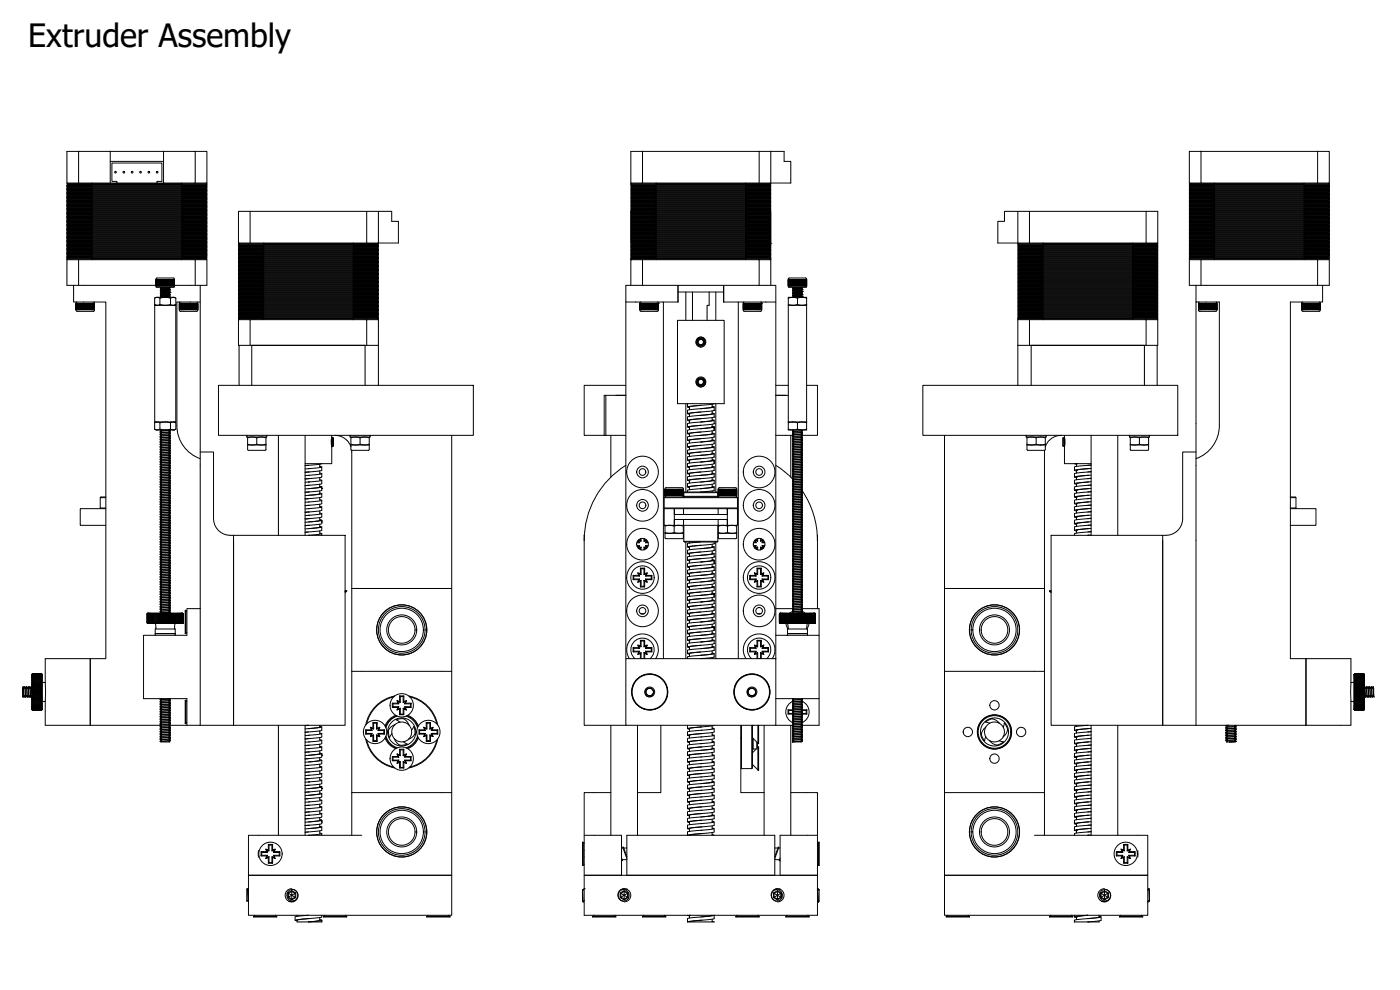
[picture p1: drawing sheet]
<svg xmlns="http://www.w3.org/2000/svg" width="420mm" height="297mm" viewBox="0 0 420 297" stroke-linecap="round" stroke-linejoin="round" font-family="sans-serif">
<defs><g id="words">
<text font-size="9.6" x="8.5" y="14.1">Extruder Assembly</text>
</g></defs>
<!-- layer: Visible (ISO) -->
<g fill="none" stroke="#000" stroke-width=".3">
<path d="M20.1 55.1h7.5v.2h-7.5zM20.1 55.5h7.5v.2h-7.5zM20.1 55.9h7.5v.2h-7.5zM20.1 56.3h7.5v.2h-7.5zM20.1 56.7h7.5v.2h-7.5zM20.1 57.1h7.5v.2h-7.5zM20.1 57.5h7.5v.2h-7.5zM20.1 57.9h7.5v.2h-7.5zM20.1 58.3h7.5v.2h-7.5zM20.1 58.7h7.5v.2h-7.5zM20.1 59.1h7.5v.2h-7.5zM20.1 59.5h7.5v.2h-7.5z"/>
<path d="M20.1 59.9h7.5v.2h-7.5zM20.3 54.9v.2M20.3 55.3v.2M20.3 55.7v.2M20.3 56.1v.2M20.3 56.5v.2M20.3 56.9v.2M20.3 57.3v.2M20.3 57.7v.2M20.3 58.1v.2M20.3 58.5v.2M20.3 58.9v.2"/>
<path d="M20.3 59.3v.2M20.3 59.7v.2M23.6 45.4h-3.5v9.5h29M27.6 55.1h27v.2h-27M27.6 59.9h27M27.6 59.7h27M27.6 59.5h27M27.6 59.3h27M27.6 59.1h27M27.6 58.9h27M27.6 58.7h27M27.6 58.5h27"/>
<path d="M27.6 58.3h27M27.6 58.1h27M27.6 57.9h27M27.6 57.7h27M27.6 57.5h27M27.6 57.3h27M27.6 57.1h27M27.6 56.9h27M27.6 56.7h27M27.6 56.5h27M27.6 56.3h27M27.6 56.1h27"/>
<path d="M27.6 55.9h27M27.6 55.7h27M27.6 55.5h27M27.7 54.9v.2M27.7 55.3v.2M27.7 55.7v.2M27.7 56.1v.2M27.7 56.5v.2M27.7 56.9v.2M27.7 57.3v.2M27.7 57.7v.2M27.7 58.1v.2"/>
<path d="M27.7 58.5v.2M27.7 58.9v.2M27.7 59.3v.2M27.7 59.7v.2M33.1 45.4h-9.5v9.5M33.1 45.4v9.5M33.1 45.4h16M33.1 48.4h16M35.1 54.9v-.5h-1.5v-5.5h15v5.5h-1.5v.5M49.1 45.4h9.5v9.5h-9.5M49.1 45.4v9.5M54.5 54.9v.2"/>
<path d="M54.5 55.3v.2M54.5 55.7v.2M54.5 56.1v.2M54.5 56.5v.2M54.5 56.9v.2M54.5 57.3v.2M54.5 57.7v.2M54.5 58.1v.2M54.5 58.5v.2M54.5 58.9v.2M54.5 59.3v.2M54.5 59.7v.2"/>
<path d="M54.6 59.9h7.5v.2h-7.5zM54.6 59.5h7.5v.2h-7.5zM54.6 59.1h7.5v.2h-7.5zM54.6 58.7h7.5v.2h-7.5zM54.6 58.3h7.5v.2h-7.5zM54.6 57.9h7.5v.2h-7.5zM54.6 57.5h7.5v.2h-7.5zM54.6 57.1h7.5v.2h-7.5zM54.6 56.7h7.5v.2h-7.5zM54.6 56.3h7.5v.2h-7.5zM54.6 55.9h7.5v.2h-7.5zM54.6 55.5h7.5v.2h-7.5z"/>
<path d="M54.6 55.1h7.5v.2h-7.5M58.6 45.4h3.5v9.5h-3.5M61.9 54.9v.2M61.9 55.3v.2M61.9 55.7v.2M61.9 56.1v.2M61.9 56.5v.2M61.9 56.9v.2M61.9 57.3v.2M61.9 57.7v.2M61.9 58.1v.2M61.9 58.5v.2"/>
<path d="M61.9 58.9v.2M61.9 59.3v.2M61.9 59.7v.2M189.3 59.9h7.5v.2h-7.5zM189.3 59.5h7.5v.2h-7.5zM189.3 59.1h7.5v.2h-7.5zM189.3 58.7h7.5v.2h-7.5zM189.3 58.3h7.5v.2h-7.5zM189.3 57.9h7.5v.2h-7.5zM189.3 57.5h7.5v.2h-7.5zM189.3 57.1h7.5v.2h-7.5zM189.3 56.7h7.5v.2h-7.5z"/>
<path d="M189.3 56.3h7.5v.2h-7.5zM189.3 55.9h7.5v.2h-7.5zM189.3 55.5h7.5v.2h-7.5zM189.5 54.9v.2M189.5 55.3v.2M189.5 55.7v.2M189.5 56.1v.2M189.5 56.5v.2M189.5 56.9v.2M189.5 57.3v.2M189.5 57.7v.2M189.5 58.1v.2"/>
<path d="M189.5 58.5v.2M189.5 58.9v.2M189.5 59.3v.2M189.5 59.7v.2M192.8 45.4v9.5M196.8 55.1h-7.5v.2h7.5M196.8 59.9h27M196.8 59.7h27M196.8 59.5h27M196.8 59.3h27M196.8 59.1h27M196.8 58.9h27"/>
<path d="M196.8 58.7h27M196.8 58.5h27M196.8 58.3h27M196.8 58.1h27M196.8 57.9h27M196.8 57.7h27M196.8 57.5h27M196.8 57.3h27M196.8 57.1h27M196.8 56.9h27M196.8 56.7h27M196.8 56.5h27"/>
<path d="M196.8 56.3h27M196.8 56.1h27M196.8 55.9h27M196.8 55.7h27M196.8 55.5h27M196.9 54.9v.2M196.9 55.3v.2M196.9 55.7v.2M196.9 56.1v.2M196.9 56.5v.2M196.9 56.9v.2M196.9 57.3v.2"/>
<path d="M196.9 57.7v.2M196.9 58.1v.2M196.9 58.5v.2M196.9 58.9v.2M196.9 59.3v.2M196.9 59.7v.2M223.7 54.9v.2M223.7 55.3v.2M223.7 55.7v.2M223.7 56.1v.2M223.7 56.5v.2M223.7 56.9v.2"/>
<path d="M223.7 57.3v.2M223.7 57.7v.2M223.7 58.1v.2M223.7 58.5v.2M223.7 58.9v.2M223.7 59.3v.2M223.7 59.7v.2M223.8 55.1h7.5v.2h-7.5zM223.8 55.5h7.5v.2h-7.5zM223.8 55.9h7.5v.2h-7.5zM223.8 56.3h7.5v.2h-7.5zM223.8 56.7h7.5v.2h-7.5z"/>
<path d="M223.8 57.1h7.5v.2h-7.5zM223.8 57.5h7.5v.2h-7.5zM223.8 57.9h7.5v.2h-7.5zM223.8 58.3h7.5v.2h-7.5zM223.8 58.7h7.5v.2h-7.5zM223.8 59.1h7.5v.2h-7.5zM223.8 59.5h7.5v.2h-7.5zM223.8 59.9h7.5v.2h-7.5zM223.8 55.1h-27v.2h27M227.8 45.4h7.5v3h2v6.5h-48v-9.5h38.5v9.5M231.1 54.9v.2M231.1 55.3v.2"/>
<path d="M231.1 55.7v.2M231.1 56.1v.2M231.1 56.5v.2M231.1 56.9v.2M231.1 57.3v.2M231.1 57.7v.2M231.1 58.1v.2M231.1 58.5v.2M231.1 58.9v.2M231.1 59.3v.2M231.1 59.7v.2M231.3 45.4v9.5"/>
<path d="M356.9 59.9h7.5v.2h-7.5zM356.9 59.5h7.5v.2h-7.5zM356.9 59.1h7.5v.2h-7.5zM356.9 58.7h7.5v.2h-7.5zM356.9 58.3h7.5v.2h-7.5zM356.9 57.9h7.5v.2h-7.5zM356.9 57.5h7.5v.2h-7.5zM356.9 57.1h7.5v.2h-7.5zM356.9 56.7h7.5v.2h-7.5zM356.9 56.3h7.5v.2h-7.5zM356.9 55.9h7.5v.2h-7.5zM356.9 55.5h7.5v.2h-7.5z"/>
<path d="M356.9 55.1h7.5v.2h-7.5zM357.1 54.9v.2M357.1 55.3v.2M357.1 55.7v.2M357.1 56.1v.2M357.1 56.5v.2M357.1 56.9v.2M357.1 57.3v.2M357.1 57.7v.2M357.1 58.1v.2M357.1 58.5v.2M357.1 58.9v.2"/>
<path d="M357.1 59.3v.2M357.1 59.7v.2M360.4 45.4h35v9.5h-35zM360.4 45.4h-3.5v9.5h3.5M364.4 55.1h27v.2h-27M364.4 59.9h27M364.4 59.7h27M364.4 59.5h27M364.4 59.3h27M364.4 59.1h27M364.4 58.9h27M364.4 58.7h27"/>
<path d="M364.4 58.5h27M364.4 58.3h27M364.4 58.1h27M364.4 57.9h27M364.4 57.7h27M364.4 57.5h27M364.4 57.3h27M364.4 57.1h27M364.4 56.9h27M364.4 56.7h27M364.4 56.5h27M364.4 56.3h27"/>
<path d="M364.4 56.1h27M364.4 55.9h27M364.4 55.7h27M364.4 55.5h27M364.5 54.9v.2M364.5 55.3v.2M364.5 55.7v.2M364.5 56.1v.2M364.5 56.5v.2M364.5 56.9v.2M364.5 57.3v.2M364.5 57.7v.2"/>
<path d="M364.5 58.1v.2M364.5 58.5v.2M364.5 58.9v.2M364.5 59.3v.2M364.5 59.7v.2M391.4 54.9v.2M391.4 55.3v.2M391.4 55.7v.2M391.4 56.1v.2M391.4 56.5v.2M391.4 56.9v.2M391.4 57.3v.2"/>
<path d="M391.4 57.7v.2M391.4 58.1v.2M391.4 58.5v.2M391.4 58.9v.2M391.4 59.3v.2M391.4 59.7v.2M391.4 59.9h7.5v.2h-7.5zM391.4 59.5h7.5v.2h-7.5zM391.4 59.1h7.5v.2h-7.5zM391.4 58.7h7.5v.2h-7.5zM391.4 58.3h7.5v.2h-7.5zM391.4 57.9h7.5v.2h-7.5z"/>
<path d="M391.4 57.5h7.5v.2h-7.5zM391.4 57.1h7.5v.2h-7.5zM391.4 56.7h7.5v.2h-7.5zM391.4 56.3h7.5v.2h-7.5zM391.4 55.9h7.5v.2h-7.5zM391.4 55.5h7.5v.2h-7.5zM391.4 55.1h7.5v.2h-7.5M395.4 45.4h3.5v9.5h-3.5M398.7 54.9v.2M398.7 55.3v.2M398.7 55.7v.2M398.7 56.1v.2"/>
<path d="M398.7 56.5v.2M398.7 56.9v.2M398.7 57.3v.2M398.7 57.7v.2M398.7 58.1v.2M398.7 58.5v.2M398.7 58.9v.2M398.7 59.3v.2M398.7 59.7v.2M20.1 60.3h7.5v.2h-7.5zM20.1 60.7h7.5v.2h-7.5zM20.1 61.1h7.5v.2h-7.5z"/>
<path d="M20.1 61.5h7.5v.2h-7.5zM20.1 61.9h7.5v.2h-7.5zM20.1 62.3h7.5v.2h-7.5zM20.1 62.7h7.5v.2h-7.5zM20.1 63.1h7.5v.2h-7.5zM20.1 63.5h7.5v.2h-7.5zM20.1 63.9h7.5v.2h-7.5zM20.1 64.3h7.5v.2h-7.5zM20.1 64.7h7.5v.2h-7.5zM20.1 65.1h7.5v.2h-7.5zM20.1 65.5h7.5v.2h-7.5zM20.1 65.9h7.5v.2h-7.5z"/>
<path d="M20.1 66.3h7.5v.2h-7.5zM20.1 66.7h7.5v.2h-7.5zM20.1 67.1h7.5v.2h-7.5zM20.1 67.5h7.5v.2h-7.5zM20.1 67.9h7.5v.2h-7.5zM20.1 68.3h7.5v.2h-7.5zM20.1 68.7h7.5v.2h-7.5zM20.1 69.1h7.5v.2h-7.5zM20.1 69.5h7.5v.2h-7.5zM20.1 69.9h7.5v.2h-7.5zM20.1 70.3h7.5v.2h-7.5zM20.1 70.7h7.5v.2h-7.5z"/>
<path d="M20.1 71.1h7.5v.2h-7.5zM20.1 71.5h7.5v.2h-7.5zM20.1 71.9h7.5v.2h-7.5zM20.1 72.3h7.5v.2h-7.5zM20.1 72.7h7.5v.2h-7.5zM20.1 73.1h7.5v.2h-7.5zM20.1 73.5h7.5v.2h-7.5zM20.1 73.9h7.5v.2h-7.5zM20.1 74.3h7.5v.2h-7.5zM20.1 74.7h7.5v.2h-7.5zM20.1 75.1h7.5v.2h-7.5zM20.1 75.5h7.5v.2h-7.5z"/>
<path d="M20.1 75.9h7.5v.2h-7.5zM20.1 76.3h7.5v.2h-7.5zM20.1 76.7h7.5v.2h-7.5zM20.1 77.1h7.5v.2h-7.5zM20.3 60.1v.2M20.3 60.5v.2M20.3 60.9v.2M20.3 61.3v.2M20.3 61.7v.2M20.3 62.1v.2M20.3 62.5v.2M20.3 62.9v.2"/>
<path d="M20.3 63.3v.2M20.3 63.7v.2M20.3 64.1v.2M20.3 64.5v.2M20.3 64.9v.2M20.3 65.3v.2M20.3 65.7v.2M20.3 66.1v.2M20.3 66.5v.2M20.3 66.9v.2M20.3 67.3v.2M20.3 67.7v.2"/>
<path d="M20.3 68.1v.2M20.3 68.5v.2M20.3 68.9v.2M20.3 69.3v.2M20.3 69.7v.2M20.3 70.1v.2M20.3 70.5v.2M20.3 70.9v.2M20.3 71.3v.2M20.3 71.7v.2M20.3 72.1v.2M20.3 72.5v.2"/>
<path d="M20.3 72.9v.2M20.3 73.3v.2M20.3 73.7v.2M20.3 74.1v.2M20.3 74.5v.2M20.3 74.9v.2M20.3 75.3v.2M20.3 75.7v.2M20.3 76.1v.2M20.3 76.5v.2M20.3 76.9v.2M20.3 77.3v.2"/>
<path d="M20.3 77.7v.2M23.6 77.9h-3.5v7.7h26.7M27.6 77.3h27M27.6 77.1h27M27.6 76.9h27M27.6 76.7h27M27.6 76.5h27M27.6 76.3h27M27.6 76.1h27M27.6 75.9h27M27.6 75.7h27M27.6 75.5h27"/>
<path d="M27.6 75.3h27M27.6 75.1h27M27.6 74.9h27M27.6 74.7h27M27.6 74.5h27M27.6 74.3h27M27.6 74.1h27M27.6 73.9h27M27.6 73.7h27M27.6 73.5h27M27.6 73.3h27M27.6 73.1h27"/>
<path d="M27.6 72.9h27M27.6 72.7h27M27.6 72.5h27M27.6 72.3h27M27.6 72.1h27M27.6 71.9h27M27.6 71.7h27M27.6 71.5h27M27.6 71.3h27M27.6 71.1h27M27.6 70.9h27M27.6 70.7h27"/>
<path d="M27.6 70.5h27M27.6 70.3h27M27.6 70.1h27M27.6 69.9h27M27.6 69.7h27M27.6 69.5h27M27.6 69.3h27M27.6 69.1h27M27.6 68.9h27M27.6 68.7h27M27.6 68.5h27M27.6 68.3h27"/>
<path d="M27.6 68.1h27M27.6 67.9h27M27.6 67.7h27M27.6 67.5h27M27.6 67.3h27M27.6 67.1h27M27.6 66.9h27M27.6 66.7h27M27.6 66.5h27M27.6 66.3h27M27.6 66.1h27M27.6 65.9h27"/>
<path d="M27.6 65.7h27M27.6 65.5h27M27.6 65.3h27M27.6 65.1h27M27.6 64.9h27M27.6 64.7h27M27.6 64.5h27M27.6 64.3h27M27.6 64.1h27M27.6 63.9h27M27.6 63.7h27M27.6 63.5h27"/>
<path d="M27.6 63.3h27M27.6 63.1h27M27.6 62.9h27M27.6 62.7h27M27.6 62.5h27M27.6 62.3h27M27.6 62.1h27M27.6 61.9h27M27.6 61.7h27M27.6 61.5h27M27.6 61.3h27M27.6 61.1h27"/>
<path d="M27.6 60.9h27M27.6 60.7h27M27.6 60.5h27M27.6 60.3h27M27.6 60.1h27M27.6 77.5h-7.5v.2h7.5M27.7 60.1v.2M27.7 60.5v.2M27.7 60.9v.2M27.7 61.3v.2M27.7 61.7v.2M27.7 62.1v.2"/>
<path d="M27.7 62.5v.2M27.7 62.9v.2M27.7 63.3v.2M27.7 63.7v.2M27.7 64.1v.2M27.7 64.5v.2M27.7 64.9v.2M27.7 65.3v.2M27.7 65.7v.2M27.7 66.1v.2M27.7 66.5v.2M27.7 66.9v.2"/>
<path d="M27.7 67.3v.2M27.7 67.7v.2M27.7 68.1v.2M27.7 68.5v.2M27.7 68.9v.2M27.7 69.3v.2M27.7 69.7v.2M27.7 70.1v.2M27.7 70.5v.2M27.7 70.9v.2M27.7 71.3v.2M27.7 71.7v.2"/>
<path d="M27.7 72.1v.2M27.7 72.5v.2M27.7 72.9v.2M27.7 73.3v.2M27.7 73.7v.2M27.7 74.1v.2M27.7 74.5v.2M27.7 74.9v.2M27.7 75.3v.2M27.7 75.7v.2M27.7 76.1v.2M27.7 76.5v.2"/>
<path d="M27.7 76.9v.2M27.7 77.3v.2M27.7 77.7v.2M54.5 60.1v.2M54.5 60.5v.2M54.5 60.9v.2M54.5 61.3v.2M54.5 61.7v.2M54.5 62.1v.2M54.5 62.5v.2M54.5 62.9v.2M54.5 63.3v.2"/>
<path d="M54.5 63.7v.2M54.5 64.1v.2M54.5 64.5v.2M54.5 64.9v.2M54.5 65.3v.2M54.5 65.7v.2M54.5 66.1v.2M54.5 66.5v.2M54.5 66.9v.2M54.5 67.3v.2M54.5 67.7v.2M54.5 68.1v.2"/>
<path d="M54.5 68.5v.2M54.5 68.9v.2M54.5 69.3v.2M54.5 69.7v.2M54.5 70.1v.2M54.5 70.5v.2M54.5 70.9v.2M54.5 71.3v.2M54.5 71.7v.2M54.5 72.1v.2M54.5 72.5v.2M54.5 72.9v.2"/>
<path d="M54.5 73.3v.2M54.5 73.7v.2M54.5 74.1v.2M54.5 74.5v.2M54.5 74.9v.2M54.5 75.3v.2M54.5 75.7v.2M54.5 76.1v.2M54.5 76.5v.2M54.5 76.9v.2M54.5 77.3v.2M54.5 77.7v.2"/>
<path d="M54.6 77.5h7.5v.2h-7.5zM54.6 77.1h7.5v.2h-7.5zM54.6 76.7h7.5v.2h-7.5zM54.6 76.3h7.5v.2h-7.5zM54.6 75.9h7.5v.2h-7.5zM54.6 75.5h7.5v.2h-7.5zM54.6 75.1h7.5v.2h-7.5zM54.6 74.7h7.5v.2h-7.5zM54.6 74.3h7.5v.2h-7.5zM54.6 73.9h7.5v.2h-7.5zM54.6 73.5h7.5v.2h-7.5zM54.6 73.1h7.5v.2h-7.5z"/>
<path d="M54.6 72.7h7.5v.2h-7.5zM54.6 72.3h7.5v.2h-7.5zM54.6 71.9h7.5v.2h-7.5zM54.6 71.5h7.5v.2h-7.5zM54.6 71.1h7.5v.2h-7.5zM54.6 70.7h7.5v.2h-7.5zM54.6 70.3h7.5v.2h-7.5zM54.6 69.9h7.5v.2h-7.5zM54.6 69.5h7.5v.2h-7.5zM54.6 69.1h7.5v.2h-7.5zM54.6 68.7h7.5v.2h-7.5zM54.6 68.3h7.5v.2h-7.5z"/>
<path d="M54.6 67.9h7.5v.2h-7.5zM54.6 67.5h7.5v.2h-7.5zM54.6 67.1h7.5v.2h-7.5zM54.6 66.7h7.5v.2h-7.5zM54.6 66.3h7.5v.2h-7.5zM54.6 65.9h7.5v.2h-7.5zM54.6 65.5h7.5v.2h-7.5zM54.6 65.1h7.5v.2h-7.5zM54.6 64.7h7.5v.2h-7.5zM54.6 64.3h7.5v.2h-7.5zM54.6 63.9h7.5v.2h-7.5zM54.6 63.5h7.5v.2h-7.5z"/>
<path d="M54.6 63.1h7.5v.2h-7.5zM54.6 62.7h7.5v.2h-7.5zM54.6 62.3h7.5v.2h-7.5zM54.6 61.9h7.5v.2h-7.5zM54.6 61.5h7.5v.2h-7.5zM54.6 61.1h7.5v.2h-7.5zM54.6 60.7h7.5v.2h-7.5zM54.6 60.3h7.5v.2h-7.5zM54.6 77.5h-27v.2h27M58.6 77.9h3.5v7.7h-9.8M61.9 60.1v.2M61.9 60.5v.2"/>
<path d="M61.9 60.9v.2M61.9 61.3v.2M61.9 61.7v.2M61.9 62.1v.2M61.9 62.5v.2M61.9 62.9v.2M61.9 63.3v.2M61.9 63.7v.2M61.9 64.1v.2M61.9 64.5v.2M61.9 64.9v.2M61.9 65.3v.2"/>
<path d="M61.9 65.7v.2M61.9 66.1v.2M61.9 66.5v.2M61.9 66.9v.2M61.9 67.3v.2M61.9 67.7v.2M61.9 68.1v.2M61.9 68.5v.2M61.9 68.9v.2M61.9 69.3v.2M61.9 69.7v.2M61.9 70.1v.2"/>
<path d="M61.9 70.5v.2M61.9 70.9v.2M61.9 71.3v.2M61.9 71.7v.2M61.9 72.1v.2M61.9 72.5v.2M61.9 72.9v.2M61.9 73.3v.2M61.9 73.7v.2M61.9 74.1v.2M61.9 74.5v.2M61.9 74.9v.2"/>
<path d="M61.9 75.3v.2M61.9 75.7v.2M61.9 76.1v.2M61.9 76.5v.2M61.9 76.9v.2M61.9 77.3v.2M61.9 77.7v.2M71.6 79.9h7.5v.2h-7.5zM71.6 79.5h7.5v.2h-7.5zM71.6 79.1h7.5v.2h-7.5zM71.6 78.7h7.5v.2h-7.5zM71.6 78.3h7.5v.2h-7.5z"/>
<path d="M71.6 77.9h7.5v.2h-7.5zM71.6 77.5h7.5v.2h-7.5zM71.6 77.1h7.5v.2h-7.5zM71.6 76.7h7.5v.2h-7.5zM71.6 76.3h7.5v.2h-7.5zM71.6 75.9h7.5v.2h-7.5zM71.6 75.5h7.5v.2h-7.5zM71.6 75.1h7.5v.2h-7.5zM71.6 74.7h7.5v.2h-7.5zM71.6 74.3h7.5v.2h-7.5zM71.6 73.9h7.5v.2h-7.5zM71.6 73.5h7.5v.2h-7.5z"/>
<path d="M71.8 72.9v.2M71.8 73.3v.2M71.8 73.7v.2M71.8 74.1v.2M71.8 74.5v.2M71.8 74.9v.2M71.8 75.3v.2M71.8 75.7v.2M71.8 76.1v.2M71.8 76.5v.2M71.8 76.9v.2M71.8 77.3v.2"/>
<path d="M71.8 77.7v.2M71.8 78.1v.2M71.8 78.5v.2M71.8 78.9v.2M71.8 79.3v.2M71.8 79.7v.2M75.1 63.4v9.5M79.1 77.3h27M79.1 77.1h27M79.1 76.9h27M79.1 76.7h27M79.1 76.5h27"/>
<path d="M79.1 76.3h27M79.1 76.1h27M79.1 75.9h27M79.1 75.7h27M79.1 75.5h27M79.1 75.3h27M79.1 75.1h27M79.1 74.9h27M79.1 74.7h27M79.1 74.5h27M79.1 74.3h27M79.1 74.1h27"/>
<path d="M79.1 73.9h27M79.1 73.7h27M79.1 73.5h27M79.1 73.1h-7.5v.2h7.5M79.1 77.5h27M79.1 77.7h27M79.1 77.9h27M79.1 78.1h27M79.1 78.3h27M79.1 78.5h27M79.1 78.7h27M79.1 78.9h27"/>
<path d="M79.1 79.1h27M79.1 79.3h27M79.1 79.5h27M79.1 79.7h27M79.1 79.9h27M79.1 72.9v.2M79.1 73.3v.2M79.1 73.7v.2M79.1 74.1v.2M79.1 74.5v.2M79.1 74.9v.2M79.1 75.3v.2"/>
<path d="M79.1 75.7v.2M79.1 76.1v.2M79.1 76.5v.2M79.1 76.9v.2M79.1 77.3v.2M79.1 77.7v.2M79.1 78.1v.2M79.1 78.5v.2M79.1 78.9v.2M79.1 79.3v.2M79.1 79.7v.2M106 72.9v.2"/>
<path d="M106 73.3v.2M106 73.7v.2M106 74.1v.2M106 74.5v.2M106 74.9v.2M106 75.3v.2M106 75.7v.2M106 76.1v.2M106 76.5v.2M106 76.9v.2M106 77.3v.2M106 77.7v.2"/>
<path d="M106 78.1v.2M106 78.5v.2M106 78.9v.2M106 79.3v.2M106 79.7v.2M106.1 73.1h7.5v.2h-7.5zM106.1 73.5h7.5v.2h-7.5zM106.1 73.9h7.5v.2h-7.5zM106.1 74.3h7.5v.2h-7.5zM106.1 74.7h7.5v.2h-7.5zM106.1 75.1h7.5v.2h-7.5zM106.1 75.5h7.5v.2h-7.5z"/>
<path d="M106.1 75.9h7.5v.2h-7.5zM106.1 76.3h7.5v.2h-7.5zM106.1 76.7h7.5v.2h-7.5zM106.1 77.1h7.5v.2h-7.5zM106.1 77.5h7.5v.2h-7.5zM106.1 77.9h7.5v.2h-7.5zM106.1 78.3h7.5v.2h-7.5zM106.1 78.7h7.5v.2h-7.5zM106.1 79.1h7.5v.2h-7.5zM106.1 79.5h7.5v.2h-7.5zM106.1 79.9h7.5v.2h-7.5zM106.1 73.1h-27v.2h27"/>
<path d="M110.1 63.4h7.5v3h2v6.5h-48v-9.5h38.5v9.5M113.4 72.9v.2M113.4 73.3v.2M113.4 73.7v.2M113.4 74.1v.2M113.4 74.5v.2M113.4 74.9v.2M113.4 75.3v.2M113.4 75.7v.2M113.4 76.1v.2M113.4 76.5v.2M113.4 76.9v.2"/>
<path d="M113.4 77.3v.2M113.4 77.7v.2M113.4 78.1v.2M113.4 78.5v.2M113.4 78.9v.2M113.4 79.3v.2M113.4 79.7v.2M113.6 63.4v9.5M189.3 77.5h7.5v.2h-7.5zM189.3 77.1h7.5v.2h-7.5zM189.3 76.7h7.5v.2h-7.5zM189.3 76.3h7.5v.2h-7.5z"/>
<path d="M189.3 75.9h7.5v.2h-7.5zM189.3 75.5h7.5v.2h-7.5zM189.3 75.1h7.5v.2h-7.5zM189.3 74.7h7.5v.2h-7.5zM189.3 74.3h7.5v.2h-7.5zM189.3 73.9h7.5v.2h-7.5zM189.3 73.5h7.5v.2h-7.5zM189.3 73.1h7.5v.2h-7.5zM189.3 72.7h7.5v.2h-7.5zM189.3 72.3h7.5v.2h-7.5zM189.3 71.9h7.5v.2h-7.5zM189.3 71.5h7.5v.2h-7.5z"/>
<path d="M189.3 71.1h7.5v.2h-7.5zM189.3 70.7h7.5v.2h-7.5zM189.3 70.3h7.5v.2h-7.5zM189.3 69.9h7.5v.2h-7.5zM189.3 69.5h7.5v.2h-7.5zM189.3 69.1h7.5v.2h-7.5zM189.3 68.7h7.5v.2h-7.5zM189.3 68.3h7.5v.2h-7.5zM189.3 67.9h7.5v.2h-7.5zM189.3 67.5h7.5v.2h-7.5zM189.3 67.1h7.5v.2h-7.5zM189.3 66.7h7.5v.2h-7.5z"/>
<path d="M189.3 66.3h7.5v.2h-7.5zM189.3 65.9h7.5v.2h-7.5zM189.3 65.5h7.5v.2h-7.5zM189.3 65.1h7.5v.2h-7.5zM189.3 64.7h7.5v.2h-7.5zM189.3 64.3h7.5v.2h-7.5zM189.3 63.9h7.5v.2h-7.5zM189.3 63.5h7.5v.2h-7.5zM189.3 63.1h7.5v.2h-7.5zM189.3 62.7h7.5v.2h-7.5zM189.3 62.3h7.5v.2h-7.5zM189.3 61.9h7.5v.2h-7.5z"/>
<path d="M189.3 61.5h7.5v.2h-7.5zM189.3 61.1h7.5v.2h-7.5zM189.3 60.7h7.5v.2h-7.5zM189.3 60.3h7.5v.2h-7.5zM189.3 63.7v.2M189.3 64.1v.2M189.3 64.5v.2M189.3 64.9v.2M189.3 65.3v.2M189.3 65.7v.2M189.3 66.1v.2M189.3 66.5v.2"/>
<path d="M189.3 66.9v.2M189.3 67.3v.2M189.3 67.7v.2M189.3 68.1v.2M189.3 68.5v.2M189.3 68.9v.2M189.3 69.3v.2M189.3 69.7v.2M189.3 70.1v.2M189.3 70.5v.2M189.3 70.9v.2M189.3 71.3v.2"/>
<path d="M189.3 71.7v.2M189.3 72.1v.2M189.3 72.5v.2M189.3 77.9v7.7M189.3 77.9h3.5M189.5 77.7l-.2 .2M189.5 77.3l-.2 .2M189.5 76.9l-.2 .2M189.5 76.5l-.2 .2M189.5 76.1l-.2 .2M189.5 75.7l-.2 .2M189.5 75.3l-.2 .2"/>
<path d="M189.5 74.9l-.2 .2M189.5 74.5l-.2 .2M189.5 74.1l-.2 .2M189.5 73.7l-.2 .2M189.5 73.3l-.2 .2M189.5 72.9l-.2 .2M189.5 60.1v.2M189.5 60.5v.2M189.5 60.9v.2M189.5 61.3v.2M189.5 61.7v.2M189.5 62.1v.2"/>
<path d="M189.5 62.5v.2M189.5 62.9v.2M189.5 63.3v.2M189.5 63.7v.2M189.5 64.1v.2M189.5 64.5v.2M189.5 64.9v.2M189.5 65.3v.2M189.5 65.7v.2M189.5 66.1v.2M189.5 66.5v.2M189.5 66.9v.2"/>
<path d="M189.5 67.3v.2M189.5 67.7v.2M189.5 68.1v.2M189.5 68.5v.2M189.5 68.9v.2M189.5 69.3v.2M189.5 69.7v.2M189.5 70.1v.2M189.5 70.5v.2M189.5 70.9v.2M189.5 71.3v.2M189.5 71.7v.2"/>
<path d="M189.5 72.1v.2M189.5 72.5v.2M189.5 63.4l-.2 .1M192.8 77.9h35v7.7h-35zM196.8 77.5h27v.2h-27M196.8 77.3h27M196.8 77.1h27M196.8 76.9h27M196.8 76.7h27M196.8 76.5h27M196.8 76.3h27M196.8 76.1h27"/>
<path d="M196.8 75.9h27M196.8 75.7h27M196.8 75.5h27M196.8 75.3h27M196.8 75.1h27M196.8 74.9h27M196.8 74.7h27M196.8 74.5h27M196.8 74.3h27M196.8 74.1h27M196.8 73.9h27M196.8 73.7h27"/>
<path d="M196.8 73.5h27M196.8 73.3h27M196.8 73.1h27M196.8 72.9h27M196.8 72.7h27M196.8 72.5h27M196.8 72.3h27M196.8 72.1h27M196.8 71.9h27M196.8 71.7h27M196.8 71.5h27M196.8 71.3h27"/>
<path d="M196.8 71.1h27M196.8 70.9h27M196.8 70.7h27M196.8 70.5h27M196.8 70.3h27M196.8 70.1h27M196.8 69.9h27M196.8 69.7h27M196.8 69.5h27M196.8 69.3h27M196.8 69.1h27M196.8 68.9h27"/>
<path d="M196.8 68.7h27M196.8 68.5h27M196.8 68.3h27M196.8 68.1h27M196.8 67.9h27M196.8 67.7h27M196.8 67.5h27M196.8 67.3h27M196.8 67.1h27M196.8 66.9h27M196.8 66.7h27M196.8 66.5h27"/>
<path d="M196.8 66.3h27M196.8 66.1h27M196.8 65.9h27M196.8 65.7h27M196.8 65.5h27M196.8 65.3h27M196.8 65.1h27M196.8 64.9h27M196.8 64.7h27M196.8 64.5h27M196.8 64.3h27M196.8 64.1h27"/>
<path d="M196.8 63.9h27M196.8 63.7h27M196.8 63.5h27M196.8 63.3h27M196.8 63.1h27M196.8 62.9h27M196.8 62.7h27M196.8 62.5h27M196.8 62.3h27M196.8 62.1h27M196.8 61.9h27M196.8 61.7h27"/>
<path d="M196.8 61.5h27M196.8 61.3h27M196.8 61.1h27M196.8 60.9h27M196.8 60.7h27M196.8 60.5h27M196.8 60.3h27M196.8 60.1h27M196.9 60.1v.2M196.9 60.5v.2M196.9 60.9v.2M196.9 61.3v.2"/>
<path d="M196.9 61.7v.2M196.9 62.1v.2M196.9 62.5v.2M196.9 62.9v.2M196.9 63.3v.2M196.9 63.7v.2M196.9 64.1v.2M196.9 64.5v.2M196.9 64.9v.2M196.9 65.3v.2M196.9 65.7v.2M196.9 66.1v.2"/>
<path d="M196.9 66.5v.2M196.9 66.9v.2M196.9 67.3v.2M196.9 67.7v.2M196.9 68.1v.2M196.9 68.5v.2M196.9 68.9v.2M196.9 69.3v.2M196.9 69.7v.2M196.9 70.1v.2M196.9 70.5v.2M196.9 70.9v.2"/>
<path d="M196.9 71.3v.2M196.9 71.7v.2M196.9 72.1v.2M196.9 72.5v.2M196.9 72.9v.2M196.9 73.3v.2M196.9 73.7v.2M196.9 74.1v.2M196.9 74.5v.2M196.9 74.9v.2M196.9 75.3v.2M196.9 75.7v.2"/>
<path d="M196.9 76.1v.2M196.9 76.5v.2M196.9 76.9v.2M196.9 77.3v.2M196.9 77.7v.2M223.7 60.1v.2M223.7 60.5v.2M223.7 60.9v.2M223.7 61.3v.2M223.7 61.7v.2M223.7 62.1v.2M223.7 62.5v.2"/>
<path d="M223.7 62.9v.2M223.7 63.3v.2M223.7 63.7v.2M223.7 64.1v.2M223.7 64.5v.2M223.7 64.9v.2M223.7 65.3v.2M223.7 65.7v.2M223.7 66.1v.2M223.7 66.5v.2M223.7 66.9v.2M223.7 67.3v.2"/>
<path d="M223.7 67.7v.2M223.7 68.1v.2M223.7 68.5v.2M223.7 68.9v.2M223.7 69.3v.2M223.7 69.7v.2M223.7 70.1v.2M223.7 70.5v.2M223.7 70.9v.2M223.7 71.3v.2M223.7 71.7v.2M223.7 72.1v.2"/>
<path d="M223.7 72.5v.2M223.7 72.9v.2M223.7 73.3v.2M223.7 73.7v.2M223.7 74.1v.2M223.7 74.5v.2M223.7 74.9v.2M223.7 75.3v.2M223.7 75.7v.2M223.7 76.1v.2M223.7 76.5v.2M223.7 76.9v.2"/>
<path d="M223.7 77.3v.2M223.7 77.7v.2M223.8 60.3h7.5v.2h-7.5zM223.8 60.7h7.5v.2h-7.5zM223.8 61.1h7.5v.2h-7.5zM223.8 61.5h7.5v.2h-7.5zM223.8 61.9h7.5v.2h-7.5zM223.8 62.3h7.5v.2h-7.5zM223.8 62.7h7.5v.2h-7.5zM223.8 63.1h7.5v.2h-7.5zM223.8 63.5h7.5v.2h-7.5zM223.8 63.9h7.5v.2h-7.5z"/>
<path d="M223.8 64.3h7.5v.2h-7.5zM223.8 64.7h7.5v.2h-7.5zM223.8 65.1h7.5v.2h-7.5zM223.8 65.5h7.5v.2h-7.5zM223.8 65.9h7.5v.2h-7.5zM223.8 66.3h7.5v.2h-7.5zM223.8 66.7h7.5v.2h-7.5zM223.8 67.1h7.5v.2h-7.5zM223.8 67.5h7.5v.2h-7.5zM223.8 67.9h7.5v.2h-7.5zM223.8 68.3h7.5v.2h-7.5zM223.8 68.7h7.5v.2h-7.5z"/>
<path d="M223.8 69.1h7.5v.2h-7.5zM223.8 69.5h7.5v.2h-7.5zM223.8 69.9h7.5v.2h-7.5zM223.8 70.3h7.5v.2h-7.5zM223.8 70.7h7.5v.2h-7.5zM223.8 71.1h7.5v.2h-7.5zM223.8 71.5h7.5v.2h-7.5zM223.8 71.9h7.5v.2h-7.5zM223.8 72.3h7.5v.2h-7.5zM223.8 72.7h7.5v.2h-7.5zM223.8 73.1h7.5v.2h-7.5zM223.8 73.5h7.5v.2h-7.5z"/>
<path d="M223.8 73.9h7.5v.2h-7.5zM223.8 74.3h7.5v.2h-7.5zM223.8 74.7h7.5v.2h-7.5zM223.8 75.1h7.5v.2h-7.5zM223.8 75.5h7.5v.2h-7.5zM223.8 75.9h7.5v.2h-7.5zM223.8 76.3h7.5v.2h-7.5zM223.8 76.7h7.5v.2h-7.5zM223.8 77.1h7.5v.2h-7.5zM223.8 77.5h7.5M227.8 77.9h3.5M231.1 77.7l.2 .2"/>
<path d="M231.1 77.3l.2 .2M231.1 76.9l.2 .2M231.1 76.5l.2 .2M231.1 76.1l.2 .2M231.1 75.7l.2 .2M231.1 75.3l.2 .2M231.1 74.9l.2 .2M231.1 74.5l.2 .2M231.1 74.1l.2 .2M231.1 73.7l.2 .2M231.1 73.3l.2 .2M231.1 63.4l.2 .1"/>
<path d="M231.1 60.1v.2M231.1 60.5v.2M231.1 60.9v.2M231.1 61.3v.2M231.1 61.7v.2M231.1 62.1v.2M231.1 62.5v.2M231.1 62.9v.2M231.1 63.3v.2M231.1 63.7v.2M231.1 64.1v.2M231.1 64.5v.2"/>
<path d="M231.1 64.9v.2M231.1 65.3v.2M231.1 65.7v.2M231.1 66.1v.2M231.1 66.5v.2M231.1 66.9v.2M231.1 67.3v.2M231.1 67.7v.2M231.1 68.1v.2M231.1 68.5v.2M231.1 68.9v.2M231.1 69.3v.2"/>
<path d="M231.1 69.7v.2M231.1 70.1v.2M231.1 70.5v.2M231.1 70.9v.2M231.1 71.3v.2M231.1 71.7v.2M231.1 72.1v.2M231.1 72.5v.2M231.1 72.9l.2 .2M231.3 73.1h.1M231.3 63.7v.2M231.3 64.1v.2"/>
<path d="M231.3 64.5v.2M231.3 64.9v.2M231.3 65.3v.2M231.3 65.7v.2M231.3 66.1v.2M231.3 66.5v.2M231.3 66.9v.2M231.3 67.3v.2M231.3 67.7v.2M231.3 68.1v.2M231.3 68.5v.2M231.3 68.9v.2"/>
<path d="M231.3 69.3v.2M231.3 69.7v.2M231.3 70.1v.2M231.3 70.5v.2M231.3 70.9v.2M231.3 71.3v.2M231.3 71.7v.2M231.3 72.1v.2M231.3 72.5v.2M231.3 77.5v.2h-7.5M231.3 77.9v7.7M305.5 79.9h7.5v.2h-7.5z"/>
<path d="M305.5 79.5h7.5v.2h-7.5zM305.5 79.1h7.5v.2h-7.5zM305.5 78.7h7.5v.2h-7.5zM305.5 78.3h7.5v.2h-7.5zM305.5 77.9h7.5v.2h-7.5zM305.5 77.5h7.5v.2h-7.5zM305.5 77.1h7.5v.2h-7.5zM305.5 76.7h7.5v.2h-7.5zM305.5 76.3h7.5v.2h-7.5zM305.5 75.9h7.5v.2h-7.5zM305.5 75.5h7.5v.2h-7.5zM305.5 75.1h7.5v.2h-7.5z"/>
<path d="M305.5 74.7h7.5v.2h-7.5zM305.5 74.3h7.5v.2h-7.5zM305.5 73.9h7.5v.2h-7.5zM305.5 73.5h7.5v.2h-7.5zM305.5 63.4v9.5M305.7 72.9v.2M305.7 73.3v.2M305.7 73.7v.2M305.7 74.1v.2M305.7 74.5v.2M305.7 74.9v.2M305.7 75.3v.2"/>
<path d="M305.7 75.7v.2M305.7 76.1v.2M305.7 76.5v.2M305.7 76.9v.2M305.7 77.3v.2M305.7 77.7v.2M305.7 78.1v.2M305.7 78.5v.2M305.7 78.9v.2M305.7 79.3v.2M305.7 79.7v.2M309 63.4h-7.5v3h-2v6.5h48v-9.5h-3.5v9.5"/>
<path d="M313 77.3h27M313 77.1h27M313 76.9h27M313 76.7h27M313 76.5h27M313 76.3h27M313 76.1h27M313 75.9h27M313 75.7h27M313 75.5h27M313 75.3h27M313 75.1h27"/>
<path d="M313 74.9h27M313 74.7h27M313 74.5h27M313 74.3h27M313 74.1h27M313 73.9h27M313 73.7h27M313 73.5h27M313 73.1h-7.5v.2h7.5M313 77.5h27M313 77.7h27M313 77.9h27"/>
<path d="M313 78.1h27M313 78.3h27M313 78.5h27M313 78.7h27M313 78.9h27M313 79.1h27M313 79.3h27M313 79.5h27M313 79.7h27M313 79.9h27M313 72.9v.2M313 73.3v.2"/>
<path d="M313 73.7v.2M313 74.1v.2M313 74.5v.2M313 74.9v.2M313 75.3v.2M313 75.7v.2M313 76.1v.2M313 76.5v.2M313 76.9v.2M313 77.3v.2M313 77.7v.2M313 78.1v.2"/>
<path d="M313 78.5v.2M313 78.9v.2M313 79.3v.2M313 79.7v.2M339.9 72.9v.2M339.9 73.3v.2M339.9 73.7v.2M339.9 74.1v.2M339.9 74.5v.2M339.9 74.9v.2M339.9 75.3v.2M339.9 75.7v.2"/>
<path d="M339.9 76.1v.2M339.9 76.5v.2M339.9 76.9v.2M339.9 77.3v.2M339.9 77.7v.2M339.9 78.1v.2M339.9 78.5v.2M339.9 78.9v.2M339.9 79.3v.2M339.9 79.7v.2M340 79.9h7.5v.2h-7.5zM340 79.5h7.5v.2h-7.5z"/>
<path d="M340 79.1h7.5v.2h-7.5zM340 78.7h7.5v.2h-7.5zM340 78.3h7.5v.2h-7.5zM340 77.9h7.5v.2h-7.5zM340 77.5h7.5v.2h-7.5zM340 77.1h7.5v.2h-7.5zM340 76.7h7.5v.2h-7.5zM340 76.3h7.5v.2h-7.5zM340 75.9h7.5v.2h-7.5zM340 75.5h7.5v.2h-7.5zM340 75.1h7.5v.2h-7.5zM340 74.7h7.5v.2h-7.5z"/>
<path d="M340 74.3h7.5v.2h-7.5zM340 73.9h7.5v.2h-7.5zM340 73.5h7.5v.2h-7.5zM340 73.1h7.5v.2h-7.5zM340 73.1h-27v.2h27M344 63.4h-35v9.5M347.3 72.9v.2M347.3 73.3v.2M347.3 73.7v.2M347.3 74.1v.2M347.3 74.5v.2M347.3 74.9v.2"/>
<path d="M347.3 75.3v.2M347.3 75.7v.2M347.3 76.1v.2M347.3 76.5v.2M347.3 76.9v.2M347.3 77.3v.2M347.3 77.7v.2M347.3 78.1v.2M347.3 78.5v.2M347.3 78.9v.2M347.3 79.3v.2M347.3 79.7v.2"/>
<path d="M356.9 77.1h7.5v.2h-7.5zM356.9 76.7h7.5v.2h-7.5zM356.9 76.3h7.5v.2h-7.5zM356.9 75.9h7.5v.2h-7.5zM356.9 75.5h7.5v.2h-7.5zM356.9 75.1h7.5v.2h-7.5zM356.9 74.7h7.5v.2h-7.5zM356.9 74.3h7.5v.2h-7.5zM356.9 73.9h7.5v.2h-7.5zM356.9 73.5h7.5v.2h-7.5zM356.9 73.1h7.5v.2h-7.5zM356.9 72.7h7.5v.2h-7.5z"/>
<path d="M356.9 72.3h7.5v.2h-7.5zM356.9 71.9h7.5v.2h-7.5zM356.9 71.5h7.5v.2h-7.5zM356.9 71.1h7.5v.2h-7.5zM356.9 70.7h7.5v.2h-7.5zM356.9 70.3h7.5v.2h-7.5zM356.9 69.9h7.5v.2h-7.5zM356.9 69.5h7.5v.2h-7.5zM356.9 69.1h7.5v.2h-7.5zM356.9 68.7h7.5v.2h-7.5zM356.9 68.3h7.5v.2h-7.5zM356.9 67.9h7.5v.2h-7.5z"/>
<path d="M356.9 67.5h7.5v.2h-7.5zM356.9 67.1h7.5v.2h-7.5zM356.9 66.7h7.5v.2h-7.5zM356.9 66.3h7.5v.2h-7.5zM356.9 65.9h7.5v.2h-7.5zM356.9 65.5h7.5v.2h-7.5zM356.9 65.1h7.5v.2h-7.5zM356.9 64.7h7.5v.2h-7.5zM356.9 64.3h7.5v.2h-7.5zM356.9 63.9h7.5v.2h-7.5zM356.9 63.5h7.5v.2h-7.5zM356.9 63.1h7.5v.2h-7.5z"/>
<path d="M356.9 62.7h7.5v.2h-7.5zM356.9 62.3h7.5v.2h-7.5zM356.9 61.9h7.5v.2h-7.5zM356.9 61.5h7.5v.2h-7.5zM356.9 61.1h7.5v.2h-7.5zM356.9 60.7h7.5v.2h-7.5zM356.9 60.3h7.5v.2h-7.5zM357.1 60.1v.2M357.1 60.5v.2M357.1 60.9v.2M357.1 61.3v.2M357.1 61.7v.2"/>
<path d="M357.1 62.1v.2M357.1 62.5v.2M357.1 62.9v.2M357.1 63.3v.2M357.1 63.7v.2M357.1 64.1v.2M357.1 64.5v.2M357.1 64.9v.2M357.1 65.3v.2M357.1 65.7v.2M357.1 66.1v.2M357.1 66.5v.2"/>
<path d="M357.1 66.9v.2M357.1 67.3v.2M357.1 67.7v.2M357.1 68.1v.2M357.1 68.5v.2M357.1 68.9v.2M357.1 69.3v.2M357.1 69.7v.2M357.1 70.1v.2M357.1 70.5v.2M357.1 70.9v.2M357.1 71.3v.2"/>
<path d="M357.1 71.7v.2M357.1 72.1v.2M357.1 72.5v.2M357.1 72.9v.2M357.1 73.3v.2M357.1 73.7v.2M357.1 74.1v.2M357.1 74.5v.2M357.1 74.9v.2M357.1 75.3v.2M357.1 75.7v.2M357.1 76.1v.2"/>
<path d="M357.1 76.5v.2M357.1 76.9v.2M357.1 77.3v.2M357.1 77.7v.2M360.4 77.9h-3.5v7.7h2M364.4 77.3h27M364.4 77.1h27M364.4 76.9h27M364.4 76.7h27M364.4 76.5h27M364.4 76.3h27M364.4 76.1h27"/>
<path d="M364.4 75.9h27M364.4 75.7h27M364.4 75.5h27M364.4 75.3h27M364.4 75.1h27M364.4 74.9h27M364.4 74.7h27M364.4 74.5h27M364.4 74.3h27M364.4 74.1h27M364.4 73.9h27M364.4 73.7h27"/>
<path d="M364.4 73.5h27M364.4 73.3h27M364.4 73.1h27M364.4 72.9h27M364.4 72.7h27M364.4 72.5h27M364.4 72.3h27M364.4 72.1h27M364.4 71.9h27M364.4 71.7h27M364.4 71.5h27M364.4 71.3h27"/>
<path d="M364.4 71.1h27M364.4 70.9h27M364.4 70.7h27M364.4 70.5h27M364.4 70.3h27M364.4 70.1h27M364.4 69.9h27M364.4 69.7h27M364.4 69.5h27M364.4 69.3h27M364.4 69.1h27M364.4 68.9h27"/>
<path d="M364.4 68.7h27M364.4 68.5h27M364.4 68.3h27M364.4 68.1h27M364.4 67.9h27M364.4 67.7h27M364.4 67.5h27M364.4 67.3h27M364.4 67.1h27M364.4 66.9h27M364.4 66.7h27M364.4 66.5h27"/>
<path d="M364.4 66.3h27M364.4 66.1h27M364.4 65.9h27M364.4 65.7h27M364.4 65.5h27M364.4 65.3h27M364.4 65.1h27M364.4 64.9h27M364.4 64.7h27M364.4 64.5h27M364.4 64.3h27M364.4 64.1h27"/>
<path d="M364.4 63.9h27M364.4 63.7h27M364.4 63.5h27M364.4 63.3h27M364.4 63.1h27M364.4 62.9h27M364.4 62.7h27M364.4 62.5h27M364.4 62.3h27M364.4 62.1h27M364.4 61.9h27M364.4 61.7h27"/>
<path d="M364.4 61.5h27M364.4 61.3h27M364.4 61.1h27M364.4 60.9h27M364.4 60.7h27M364.4 60.5h27M364.4 60.3h27M364.4 60.1h27M364.4 77.5h-7.5v.2h7.5M364.5 60.1v.2M364.5 60.5v.2M364.5 60.9v.2"/>
<path d="M364.5 61.3v.2M364.5 61.7v.2M364.5 62.1v.2M364.5 62.5v.2M364.5 62.9v.2M364.5 63.3v.2M364.5 63.7v.2M364.5 64.1v.2M364.5 64.5v.2M364.5 64.9v.2M364.5 65.3v.2M364.5 65.7v.2"/>
<path d="M364.5 66.1v.2M364.5 66.5v.2M364.5 66.9v.2M364.5 67.3v.2M364.5 67.7v.2M364.5 68.1v.2M364.5 68.5v.2M364.5 68.9v.2M364.5 69.3v.2M364.5 69.7v.2M364.5 70.1v.2M364.5 70.5v.2"/>
<path d="M364.5 70.9v.2M364.5 71.3v.2M364.5 71.7v.2M364.5 72.1v.2M364.5 72.5v.2M364.5 72.9v.2M364.5 73.3v.2M364.5 73.7v.2M364.5 74.1v.2M364.5 74.5v.2M364.5 74.9v.2M364.5 75.3v.2"/>
<path d="M364.5 75.7v.2M364.5 76.1v.2M364.5 76.5v.2M364.5 76.9v.2M364.5 77.3v.2M364.5 77.7v.2M391.4 60.1v.2M391.4 60.5v.2M391.4 60.9v.2M391.4 61.3v.2M391.4 61.7v.2M391.4 62.1v.2"/>
<path d="M391.4 62.5v.2M391.4 62.9v.2M391.4 63.3v.2M391.4 63.7v.2M391.4 64.1v.2M391.4 64.5v.2M391.4 64.9v.2M391.4 65.3v.2M391.4 65.7v.2M391.4 66.1v.2M391.4 66.5v.2M391.4 66.9v.2"/>
<path d="M391.4 67.3v.2M391.4 67.7v.2M391.4 68.1v.2M391.4 68.5v.2M391.4 68.9v.2M391.4 69.3v.2M391.4 69.7v.2M391.4 70.1v.2M391.4 70.5v.2M391.4 70.9v.2M391.4 71.3v.2M391.4 71.7v.2"/>
<path d="M391.4 72.1v.2M391.4 72.5v.2M391.4 72.9v.2M391.4 73.3v.2M391.4 73.7v.2M391.4 74.1v.2M391.4 74.5v.2M391.4 74.9v.2M391.4 75.3v.2M391.4 75.7v.2M391.4 76.1v.2M391.4 76.5v.2"/>
<path d="M391.4 76.9v.2M391.4 77.3v.2M391.4 77.7v.2M391.4 77.5h7.5v.2h-7.5zM391.4 77.1h7.5v.2h-7.5zM391.4 76.7h7.5v.2h-7.5zM391.4 76.3h7.5v.2h-7.5zM391.4 75.9h7.5v.2h-7.5zM391.4 75.5h7.5v.2h-7.5zM391.4 75.1h7.5v.2h-7.5zM391.4 74.7h7.5v.2h-7.5zM391.4 74.3h7.5v.2h-7.5z"/>
<path d="M391.4 73.9h7.5v.2h-7.5zM391.4 73.5h7.5v.2h-7.5zM391.4 73.1h7.5v.2h-7.5zM391.4 72.7h7.5v.2h-7.5zM391.4 72.3h7.5v.2h-7.5zM391.4 71.9h7.5v.2h-7.5zM391.4 71.5h7.5v.2h-7.5zM391.4 71.1h7.5v.2h-7.5zM391.4 70.7h7.5v.2h-7.5zM391.4 70.3h7.5v.2h-7.5zM391.4 69.9h7.5v.2h-7.5zM391.4 69.5h7.5v.2h-7.5z"/>
<path d="M391.4 69.1h7.5v.2h-7.5zM391.4 68.7h7.5v.2h-7.5zM391.4 68.3h7.5v.2h-7.5zM391.4 67.9h7.5v.2h-7.5zM391.4 67.5h7.5v.2h-7.5zM391.4 67.1h7.5v.2h-7.5zM391.4 66.7h7.5v.2h-7.5zM391.4 66.3h7.5v.2h-7.5zM391.4 65.9h7.5v.2h-7.5zM391.4 65.5h7.5v.2h-7.5zM391.4 65.1h7.5v.2h-7.5zM391.4 64.7h7.5v.2h-7.5z"/>
<path d="M391.4 64.3h7.5v.2h-7.5zM391.4 63.9h7.5v.2h-7.5zM391.4 63.5h7.5v.2h-7.5zM391.4 63.1h7.5v.2h-7.5zM391.4 62.7h7.5v.2h-7.5zM391.4 62.3h7.5v.2h-7.5zM391.4 61.9h7.5v.2h-7.5zM391.4 61.5h7.5v.2h-7.5zM391.4 61.1h7.5v.2h-7.5zM391.4 60.7h7.5v.2h-7.5zM391.4 60.3h7.5v.2h-7.5zM391.4 77.5h-27v.2h27"/>
<path d="M395.4 77.9h3.5v7.7h-2M398.7 60.1v.2M398.7 60.5v.2M398.7 60.9v.2M398.7 61.3v.2M398.7 61.7v.2M398.7 62.1v.2M398.7 62.5v.2M398.7 62.9v.2M398.7 63.3v.2M398.7 63.7v.2M398.7 64.1v.2"/>
<path d="M398.7 64.5v.2M398.7 64.9v.2M398.7 65.3v.2M398.7 65.7v.2M398.7 66.1v.2M398.7 66.5v.2M398.7 66.9v.2M398.7 67.3v.2M398.7 67.7v.2M398.7 68.1v.2M398.7 68.5v.2M398.7 68.9v.2"/>
<path d="M398.7 69.3v.2M398.7 69.7v.2M398.7 70.1v.2M398.7 70.5v.2M398.7 70.9v.2M398.7 71.3v.2M398.7 71.7v.2M398.7 72.1v.2M398.7 72.5v.2M398.7 72.9v.2M398.7 73.3v.2M398.7 73.7v.2"/>
<path d="M398.7 74.1v.2M398.7 74.5v.2M398.7 74.9v.2M398.7 75.3v.2M398.7 75.7v.2M398.7 76.1v.2M398.7 76.5v.2M398.7 76.9v.2M398.7 77.3v.2M398.7 77.7v.2M22.1 85.6v5h9.7v107h-4.7v20M22.8 92.9l.3 .5h4.9l.3-.5"/>
<path d="M22.8 91v1.9zM22.8 91l.1 1.9zM22.9 91v1.9zM23 91v1.9zM23 90.6l-.2 .2v2.1M23.1 91v1.9zM23.2 91v1.9zM23.2 91v1.9M23.2 91l.1 1.9zM23.3 91v1.9M23.3 91l.1 1.9zM23.4 91v1.9"/>
<path d="M23.4 91l.1 1.9zM23.5 91v1.9M23.5 91l.1 1.9zM23.6 85.6v-7.7h35v7.7M23.6 91v1.9M23.7 91v1.9zM23.7 91v1.9M23.8 91l.1 1.9zM23.8 91v1.9M23.9 91l.1 1.9zM24 91v1.9M24.1 91l.1 1.9z"/>
<path d="M24.1 91v1.9M24.2 91l.1 1.9zM24.2 91v1.9M24.4 91l.1 1.9zM24.4 91v1.9M24.5 91l.1 1.9zM24.5 91v1.9M24.7 91l.1 1.9zM24.7 91v1.9M24.9 91l.1 1.9zM24.9 91v1.9M25 91l.1 1.9z"/>
<path d="M25 91v1.9M25.2 91l.1 1.9zM25.2 91v1.9M25.4 91l.1 1.9zM25.4 91v1.9M25.5 91l.1 1.9zM25.7 91l.1 1.9zM25.8 91v1.9M25.9 91l.1 1.9zM26 91v1.9M26.1 91l.1 1.9zM26.1 91v1.9"/>
<path d="M26.2 91l.1 1.9zM26.3 91v1.9M26.4 91l.1 1.9zM26.5 91v1.9M26.6 91v1.9zM26.6 91v1.9M26.7 91l.1 1.9zM26.8 91v1.9M26.9 91l.1 1.9zM26.9 91v1.9M27 91l.1 1.9zM27.1 91v1.9"/>
<path d="M27.2 91v1.9zM27.2 91v1.9M27.3 91l.1 1.9zM27.3 91v1.9M27.4 91l.1 1.9zM27.5 91v1.9M27.6 91v1.9zM27.6 91v1.9M27.7 91v1.9zM27.7 91v1.9M27.8 91v1.9zM27.8 91v1.9"/>
<path d="M27.9 91v1.9zM27.9 91v1.9M28 91v1.9zM28 91v1.9M28.1 91v1.9zM28.1 91l.1 1.9zM28.1 90.6l.2 .2v2.1M28.2 91v1.9zM28.2 91l.1 1.9zM28.3 91v1.9zM46.4 91.4a1.39 1.39 0 0 0 1.6 0M46.4 89.5a1.39 1.39 0 0 1 1.6 0"/>
<path d="M46.4 89.5l.4-.3h5.5l.5 .3M46.4 89.5v1.9M46.4 91.4l.4 .2M46.5 91.6l6.2 .1-.1 34.9-6.2-.1zM46.8 83.9v1.9zM46.9 83.9v1.9zM46.9 83.6l5.3-.2 .1 2.8h-5.4zM47 83.9v1.9zM47.1 83.9v1.9zM47.2 83.9v1.9zM47.2 83.9v1.9M47.2 83.9l.1 1.9z"/>
<path d="M47.3 83.9v1.9M47.3 83.9l.1 1.9zM47.4 83.9v1.9M47.4 83.9l.1 1.9zM47.5 83.9v1.9M47.5 83.9l.1 1.9zM47.6 83.9v1.9M47.7 83.9v1.9zM47.7 83.9v1.9M47.8 83.9l.1 1.9zM47.8 83.9v1.9M47.9 83.9l.1 1.9z"/>
<path d="M48 83.9v1.9M48 91.4a5.2 5.2 0 0 0 3.2 0 1.39 1.39 0 0 0 1.6 0M48 89.5a5.2 5.2 0 0 1 3.2 0M48 89.5v1.9M48.1 83.9l.1 1.9zM48.1 83.9v1.9M48.1 86.5v.1M48.1 87v.1M48.1 87.5v.1M48.1 88v.1M48.1 89v.1M48.1 88.6l.3 .2"/>
<path d="M48.1 88.1l.3 .2M48.1 86.6l.3 .2M48.1 87.1l.3 .2M48.2 83.9l.1 1.9zM48.2 83.9v1.9M48.3 86.2l.1 .1M48.4 83.9l.1 1.9zM48.4 83.9v1.9M48.4 86.3v.1M48.4 86.7v.2M48.4 87.3v.1M48.4 87.7v.2"/>
<path d="M48.4 88.3v.1M48.4 88.7v.2M48.4 88.8l-.3 .2M48.4 87.8l-.3 .2M48.4 87.3l-.3 .2M48.4 86.3l-.3 .2M48.4 88.3l-.3 .2M48.4 86.8l-.3 .2M48.5 83.9l.1 1.9zM48.5 83.9v1.9M48.6 86.2l-.2 .1M48.7 83.9l.1 1.9z"/>
<path d="M48.7 83.9v1.9M48.9 83.9v1.9zM48.9 83.9v1.9M49 83.9l.1 1.9zM49 83.9v1.9M49.2 83.9l.1 1.9zM49.2 83.9v1.9M49.4 83.9l.1 1.9zM49.4 83.9v1.9M49.5 83.9l.1 1.9zM49.7 83.9l.1 1.9zM49.8 83.9v1.9"/>
<path d="M49.9 83.9l.1 1.9zM49.9 86.2l-1.5 .1M50 83.9v1.9M50.1 83.9v1.9zM50.1 83.9v1.9M50.2 83.9l.1 1.9zM50.3 83.9v1.9M50.4 83.9l.1 1.9zM50.5 83.9v1.9M50.6 83.9v1.9zM50.6 83.9v1.9M50.7 83.9l.1 1.9z"/>
<path d="M50.8 87l-2.4 .3M50.8 87.5l-2.4 .2M50.8 88.5l-2.4 .2M50.8 89l-2.2 .2M50.8 86.6l.2 .2-2.9 .2M50.8 88.1l.2 .2-2.9 .3M50.8 88.1l-2.4 .2M50.8 88.6l-2.4 .2M50.8 89.1l-.9 .1M50.8 87.1l-2.4 .2M50.8 87.6l-2.4 .2M50.8 86.6l-2.4 .2"/>
<path d="M50.8 86.5v.1M50.8 87v.1M50.8 87.5v.1M50.8 88v.1M50.8 88.5v.1M50.8 89v.1M50.8 87.1l.2 .2M50.8 87.6l.2 .2M50.8 88.6l.2 .2M50.8 89.1l.1 .1M50.8 83.9v1.9M50.9 83.9l.1 1.9z"/>
<path d="M50.9 83.9v1.9M50.9 86.2l.1 .1M51 83.9l.1 1.9zM51 87.3l-.2 .2M51 88.8l-.2 .2M51 87.3l-2.9 .2M51 88.8l-2.9 .2M51 87.8l-2.6 .5M51 86.3l-2.9 .2M51 87.8l-2.9 .2M51 87.3l-2.9 .3 .3 .2M51 86.3l-2.6 .4"/>
<path d="M51 86.8l-.2 .2M51 88.3l-.2 .2M51 86.3l-2.9 .3M51 88.8l-2.9 .3 .2 .1M51 87.8l-2.9 .3M51 87.8h.1M51 86.3h.1M51 86.8h.1M51 87.3h.1M51 88.3h.1M51 88.8h.1M51.1 88.3l-3 .3"/>
<path d="M51.1 86.8l-3 .3M51.1 83.9v1.9M51.2 83.9v1.9zM51.2 89.5a1.39 1.39 0 0 1 1.6 0M51.2 89.5v1.9M51.2 83.9v1.9M51.3 83.9l.1 1.9zM51.3 83.9v1.9M51.4 83.9l.1 1.9zM51.5 83.9v1.9M51.6 83.9v1.9zM51.6 83.9v1.9"/>
<path d="M51.7 83.9v1.9zM51.7 83.9v1.9M51.8 83.9v1.9zM51.8 83.9v1.9M51.9 83.9v1.9zM51.9 83.9v1.9M52 83.9v1.9zM52 83.9v1.9M52.1 83.9v1.9zM52.1 83.9l.1 1.9zM52.2 83.9v1.9zM52.2 83.9l.1 1.9z"/>
<path d="M52.3 83.9v1.9zM52.8 89.5v1.9M52.8 91.4l-.5 .2M53.8 92.9l.3 .5h4.9l.3-.5M53.9 91v1.9zM54 91v1.9zM54 90.6l-.2 .2v2.1M54.1 91v1.9zM54.1 91l.1 1.9zM54.2 91v1.9M54.2 91l.1 1.9zM54.3 91v1.9"/>
<path d="M54.3 91l.1 1.9zM54.4 91v1.9M54.4 91l.1 1.9zM54.5 91v1.9M54.5 91l.1 1.9zM54.6 91v1.9M54.7 91v1.9zM54.7 91v1.9M54.8 91l.1 1.9zM54.8 91v1.9M54.9 91l.1 1.9zM55 91v1.9"/>
<path d="M55.1 91l.1 1.9zM55.1 91v1.9M55.2 91l.1 1.9zM55.2 91v1.9M55.4 91l.1 1.9zM55.4 91v1.9M55.5 91l.1 1.9zM55.5 91v1.9M55.7 91l.1 1.9zM55.7 91v1.9M55.9 91v1.9zM55.9 91v1.9"/>
<path d="M56 91l.1 1.9zM56 91v1.9M56.2 91l.1 1.9zM56.2 91v1.9M56.4 91l.1 1.9zM56.4 91v1.9M56.5 91l.1 1.9zM56.7 91l.1 1.9zM56.8 91v1.9M56.9 91l.1 1.9zM57 91v1.9M57 91l.1 1.9z"/>
<path d="M57.1 91v1.9M57.2 91l.1 1.9zM57.3 91v1.9M57.4 91l.1 1.9zM57.5 91v1.9M57.6 91v1.9zM57.6 91v1.9M57.7 91l.1 1.9zM57.8 91v1.9M57.9 91l.1 1.9zM57.9 91v1.9M58 91l.1 1.9z"/>
<path d="M58.1 91v1.9M58.2 91v1.9zM58.2 91v1.9M58.3 91l.1 1.9zM58.3 91v1.9M58.4 91l.1 1.9zM58.5 91v1.9M58.6 91v1.9zM58.6 91v1.9M58.7 91v1.9zM58.7 91v1.9M58.8 91v1.9z"/>
<path d="M58.8 91v1.9M58.9 91v1.9zM58.9 91v1.9M59 91v1.9zM59 91v1.9M59 91l.1 1.9zM59.1 91l.1 1.9zM59.1 90.6l.2 .2v2.1M59.2 91v1.9zM59.2 91l.1 1.9zM59.3 91v1.9zM60.1 90.6h-7v37.1a10.5 10.5 0 0 0 7 9.9"/>
<path d="M60.1 85.6v97M71.6 95.5h7.5v.2h-7.5zM71.6 95.1h7.5v.2h-7.5zM71.6 94.7h7.5v.2h-7.5zM71.6 94.3h7.5v.2h-7.5zM71.6 93.9h7.5v.2h-7.5zM71.6 93.5h7.5v.2h-7.5zM71.6 93.1h7.5v.2h-7.5zM71.6 92.7h7.5v.2h-7.5zM71.6 92.3h7.5v.2h-7.5zM71.6 91.9h7.5v.2h-7.5zM71.6 91.5h7.5v.2h-7.5z"/>
<path d="M71.6 91.1h7.5v.2h-7.5zM71.6 90.7h7.5v.2h-7.5zM71.6 90.3h7.5v.2h-7.5zM71.6 89.9h7.5v.2h-7.5zM71.6 89.5h7.5v.2h-7.5zM71.6 89.1h7.5v.2h-7.5zM71.6 88.7h7.5v.2h-7.5zM71.6 88.3h7.5v.2h-7.5zM71.6 87.9h7.5v.2h-7.5zM71.6 87.5h7.5v.2h-7.5zM71.6 87.1h7.5v.2h-7.5zM71.6 86.7h7.5v.2h-7.5z"/>
<path d="M71.6 86.3h7.5v.2h-7.5zM71.6 85.9h7.5v.2h-7.5zM71.6 85.5h7.5v.2h-7.5zM71.6 85.1h7.5v.2h-7.5zM71.6 84.7h7.5v.2h-7.5zM71.6 84.3h7.5v.2h-7.5zM71.6 83.9h7.5v.2h-7.5zM71.6 83.5h7.5v.2h-7.5zM71.6 83.1h7.5v.2h-7.5zM71.6 82.7h7.5v.2h-7.5zM71.6 82.3h7.5v.2h-7.5zM71.6 81.9h7.5v.2h-7.5z"/>
<path d="M71.6 81.5h7.5v.2h-7.5zM71.6 81.1h7.5v.2h-7.5zM71.6 80.7h7.5v.2h-7.5zM71.6 80.3h7.5v.2h-7.5zM71.8 80.1v.2M71.8 80.5v.2M71.8 80.9v.2M71.8 81.3v.2M71.8 81.7v.2M71.8 82.1v.2M71.8 82.5v.2M71.8 82.9v.2"/>
<path d="M71.8 83.3v.2M71.8 83.7v.2M71.8 84.1v.2M71.8 84.5v.2M71.8 84.9v.2M71.8 85.3v.2M71.8 85.7v.2M71.8 86.1v.2M71.8 86.5v.2M71.8 86.9v.2M71.8 87.3v.2M71.8 87.7v.2"/>
<path d="M71.8 88.1v.2M71.8 88.5v.2M71.8 88.9v.2M71.8 89.3v.2M71.8 89.7v.2M71.8 90.1v.2M71.8 90.5v.2M71.8 90.9v.2M71.8 91.3v.2M71.8 91.7v.2M71.8 92.1v.2M71.8 92.5v.2"/>
<path d="M71.8 92.9v.2M71.8 93.3v.2M71.8 93.7v.2M71.8 94.1v.2M71.8 94.5v.2M71.8 94.9v.2M71.8 95.3v.2M71.8 95.7v.2M75.1 95.9h35v7.7h-35zM75.1 95.9h-3.5v7.7h3.5M79.1 95.5h27v.2h-27M79.1 80.1h27"/>
<path d="M79.1 80.3h27M79.1 80.5h27M79.1 80.7h27M79.1 80.9h27M79.1 81.1h27M79.1 81.3h27M79.1 81.5h27M79.1 81.7h27M79.1 81.9h27M79.1 82.1h27M79.1 82.3h27M79.1 82.5h27"/>
<path d="M79.1 82.7h27M79.1 82.9h27M79.1 83.1h27M79.1 83.3h27M79.1 83.5h27M79.1 83.7h27M79.1 83.9h27M79.1 84.1h27M79.1 84.3h27M79.1 84.5h27M79.1 84.7h27M79.1 84.9h27"/>
<path d="M79.1 85.1h27M79.1 85.3h27M79.1 85.5h27M79.1 85.7h27M79.1 85.9h27M79.1 86.1h27M79.1 86.3h27M79.1 86.5h27M79.1 86.7h27M79.1 86.9h27M79.1 87.1h27M79.1 87.3h27"/>
<path d="M79.1 87.5h27M79.1 87.7h27M79.1 87.9h27M79.1 88.1h27M79.1 88.3h27M79.1 88.5h27M79.1 88.7h27M79.1 88.9h27M79.1 89.1h27M79.1 89.3h27M79.1 89.5h27M79.1 89.7h27"/>
<path d="M79.1 89.9h27M79.1 90.1h27M79.1 90.3h27M79.1 90.5h27M79.1 90.7h27M79.1 90.9h27M79.1 91.1h27M79.1 91.3h27M79.1 91.5h27M79.1 91.7h27M79.1 91.9h27M79.1 92.1h27"/>
<path d="M79.1 92.3h27M79.1 92.5h27M79.1 92.7h27M79.1 92.9h27M79.1 93.1h27M79.1 93.3h27M79.1 93.5h27M79.1 93.7h27M79.1 93.9h27M79.1 94.1h27M79.1 94.3h27M79.1 94.5h27"/>
<path d="M79.1 94.7h27M79.1 94.9h27M79.1 95.1h27M79.1 95.3h27M79.1 80.1v.2M79.1 80.5v.2M79.1 80.9v.2M79.1 81.3v.2M79.1 81.7v.2M79.1 82.1v.2M79.1 82.5v.2M79.1 82.9v.2"/>
<path d="M79.1 83.3v.2M79.1 83.7v.2M79.1 84.1v.2M79.1 84.5v.2M79.1 84.9v.2M79.1 85.3v.2M79.1 85.7v.2M79.1 86.1v.2M79.1 86.5v.2M79.1 86.9v.2M79.1 87.3v.2M79.1 87.7v.2"/>
<path d="M79.1 88.1v.2M79.1 88.5v.2M79.1 88.9v.2M79.1 89.3v.2M79.1 89.7v.2M79.1 90.1v.2M79.1 90.5v.2M79.1 90.9v.2M79.1 91.3v.2M79.1 91.7v.2M79.1 92.1v.2M79.1 92.5v.2"/>
<path d="M79.1 92.9v.2M79.1 93.3v.2M79.1 93.7v.2M79.1 94.1v.2M79.1 94.5v.2M79.1 94.9v.2M79.1 95.3v.2M79.1 95.7v.2M106 80.1v.2M106 80.5v.2M106 80.9v.2M106 81.3v.2"/>
<path d="M106 81.7v.2M106 82.1v.2M106 82.5v.2M106 82.9v.2M106 83.3v.2M106 83.7v.2M106 84.1v.2M106 84.5v.2M106 84.9v.2M106 85.3v.2M106 85.7v.2M106 86.1v.2"/>
<path d="M106 86.5v.2M106 86.9v.2M106 87.3v.2M106 87.7v.2M106 88.1v.2M106 88.5v.2M106 88.9v.2M106 89.3v.2M106 89.7v.2M106 90.1v.2M106 90.5v.2M106 90.9v.2"/>
<path d="M106 91.3v.2M106 91.7v.2M106 92.1v.2M106 92.5v.2M106 92.9v.2M106 93.3v.2M106 93.7v.2M106 94.1v.2M106 94.5v.2M106 94.9v.2M106 95.3v.2M106 95.7v.2"/>
<path d="M106.1 80.3h7.5v.2h-7.5zM106.1 80.7h7.5v.2h-7.5zM106.1 81.1h7.5v.2h-7.5zM106.1 81.5h7.5v.2h-7.5zM106.1 81.9h7.5v.2h-7.5zM106.1 82.3h7.5v.2h-7.5zM106.1 82.7h7.5v.2h-7.5zM106.1 83.1h7.5v.2h-7.5zM106.1 83.5h7.5v.2h-7.5zM106.1 83.9h7.5v.2h-7.5zM106.1 84.3h7.5v.2h-7.5zM106.1 84.7h7.5v.2h-7.5z"/>
<path d="M106.1 85.1h7.5v.2h-7.5zM106.1 85.5h7.5v.2h-7.5zM106.1 85.9h7.5v.2h-7.5zM106.1 86.3h7.5v.2h-7.5zM106.1 86.7h7.5v.2h-7.5zM106.1 87.1h7.5v.2h-7.5zM106.1 87.5h7.5v.2h-7.5zM106.1 87.9h7.5v.2h-7.5zM106.1 88.3h7.5v.2h-7.5zM106.1 88.7h7.5v.2h-7.5zM106.1 89.1h7.5v.2h-7.5zM106.1 89.5h7.5v.2h-7.5z"/>
<path d="M106.1 89.9h7.5v.2h-7.5zM106.1 90.3h7.5v.2h-7.5zM106.1 90.7h7.5v.2h-7.5zM106.1 91.1h7.5v.2h-7.5zM106.1 91.5h7.5v.2h-7.5zM106.1 91.9h7.5v.2h-7.5zM106.1 92.3h7.5v.2h-7.5zM106.1 92.7h7.5v.2h-7.5zM106.1 93.1h7.5v.2h-7.5zM106.1 93.5h7.5v.2h-7.5zM106.1 93.9h7.5v.2h-7.5zM106.1 94.3h7.5v.2h-7.5z"/>
<path d="M106.1 94.7h7.5v.2h-7.5zM106.1 95.1h7.5v.2h-7.5zM106.1 95.5h7.5v.2h-7.5M110.1 95.9h3.5v19.7M113.4 80.1v.2M113.4 80.5v.2M113.4 80.9v.2M113.4 81.3v.2M113.4 81.7v.2M113.4 82.1v.2M113.4 82.5v.2M113.4 82.9v.2"/>
<path d="M113.4 83.3v.2M113.4 83.7v.2M113.4 84.1v.2M113.4 84.5v.2M113.4 84.9v.2M113.4 85.3v.2M113.4 85.7v.2M113.4 86.1v.2M113.4 86.5v.2M113.4 86.9v.2M113.4 87.3v.2M113.4 87.7v.2"/>
<path d="M113.4 88.1v.2M113.4 88.5v.2M113.4 88.9v.2M113.4 89.3v.2M113.4 89.7v.2M113.4 90.1v.2M113.4 90.5v.2M113.4 90.9v.2M113.4 91.3v.2M113.4 91.7v.2M113.4 92.1v.2M113.4 92.5v.2"/>
<path d="M113.4 92.9v.2M113.4 93.3v.2M113.4 93.7v.2M113.4 94.1v.2M113.4 94.5v.2M113.4 94.9v.2M113.4 95.3v.2M113.4 95.7v.2M187.8 90.6v107M192.1 92.9l.3 .5h4.9l.3-.5M192.1 91v1.9zM192.2 91v1.9z"/>
<path d="M192.3 91v1.9zM192.3 90.6l-.2 .2v2.1M192.3 91l.1 1.9zM192.4 91v1.9zM192.4 91v1.9M192.5 91v1.9zM192.5 91v1.9M192.6 91v1.9zM192.6 91v1.9M192.7 91v1.9zM192.7 91v1.9M192.8 91l.1 1.9z"/>
<path d="M192.8 91v1.9M192.8 85.6h-5v5h15.7v-5M192.9 91l.1 1.9zM192.9 91v1.9M193 91l.1 1.9zM193.1 91v1.9M193.2 91l.1 1.9zM193.2 91v1.9M193.3 91l.1 1.9zM193.3 91v1.9M193.5 91v1.9zM193.5 91v1.9"/>
<path d="M193.6 91l.1 1.9zM193.6 91v1.9M193.8 91l.1 1.9zM193.8 91v1.9M193.9 91l.1 1.9zM193.9 91v1.9M194.1 91l.1 1.9zM194.1 91v1.9M194.3 91l.1 1.9zM194.3 91v1.9M194.4 91l.1 1.9zM194.4 91v1.9"/>
<path d="M194.6 91l.1 1.9zM194.6 91v1.9M194.8 91l.1 1.9zM195 91l.1 1.9zM195 91v1.9M195.1 91l.1 1.9zM195.2 91v1.9M195.3 91l.1 1.9zM195.4 91v1.9M195.5 91l.1 1.9zM195.5 91v1.9M195.6 91l.1 1.9z"/>
<path d="M195.7 91v1.9M195.8 91l.1 1.9zM195.9 91v1.9M196 91v1.9zM196 91v1.9M196.1 91l.1 1.9zM196.2 91v1.9M196.3 91v1.9zM196.3 91v1.9M196.4 91l.1 1.9zM196.5 91v1.9M196.5 91l.1 1.9z"/>
<path d="M196.6 91v1.9M196.7 91v1.9zM196.7 91v1.9M196.8 91l.1 1.9zM196.8 91v1.9M196.9 91l.1 1.9zM196.9 91v1.9M197 91l.1 1.9zM197 91v1.9M197.1 91l.1 1.9zM197.1 91v1.9M197.2 91l.1 1.9z"/>
<path d="M197.2 91v1.9M197.3 91v1.9zM197.4 91v1.9zM197.4 90.6l.2 .4M197.4 91l.1 1.9zM197.5 91v1.9zM197.6 91h.1M197.6 91v1.9M199.1 90.6v107M203.3 96.1h14v25h-14zM203.5 87.6h13.7M205.8 87.6v8.5"/>
<path d="M207.8 87.6v8.5M212.8 87.6v4h-.6v4.5M214.8 87.6v8.5M217.2 85.6v5h15.6M217.2 85.6v5M221.6 90.6v107M223.1 92.9l.3 .5h4.9l.3-.5M223.1 91v1.9zM223.1 91l.1 1.9zM223.2 91v1.9zM223.3 91v1.9zM223.3 90.6l-.2 .2v2.1"/>
<path d="M223.3 91l.1 1.9zM223.4 91v1.9zM223.4 91v1.9M223.5 91v1.9zM223.5 91v1.9M223.6 91v1.9zM223.6 91v1.9M223.7 91v1.9zM223.7 91v1.9M223.8 91l.1 1.9zM223.8 91v1.9M223.9 91l.1 1.9z"/>
<path d="M223.9 91v1.9M224 91l.1 1.9zM224.1 91v1.9M224.2 91l.1 1.9zM224.2 91v1.9M224.3 91l.1 1.9zM224.3 91v1.9M224.5 91v1.9zM224.5 91v1.9M224.6 91l.1 1.9zM224.6 91v1.9M224.8 91l.1 1.9z"/>
<path d="M224.8 91v1.9M224.9 91l.1 1.9zM224.9 91v1.9M225.1 91l.1 1.9zM225.1 91v1.9M225.3 91l.1 1.9zM225.3 91v1.9M225.4 91l.1 1.9zM225.4 91v1.9M225.6 91l.1 1.9zM225.6 91v1.9M225.8 91l.1 1.9z"/>
<path d="M225.9 91l.1 1.9zM226 91v1.9M226.1 91l.1 1.9zM226.2 91v1.9M226.3 91l.1 1.9zM226.4 91v1.9M226.5 91l.1 1.9zM226.5 91v1.9M226.6 91l.1 1.9zM226.7 91v1.9M226.8 91l.1 1.9zM226.9 91v1.9"/>
<path d="M226.9 91l.1 1.9zM227 91v1.9M227.1 91l.1 1.9zM227.2 91v1.9M227.3 91v1.9zM227.3 91v1.9M227.4 91l.1 1.9zM227.5 91v1.9M227.5 91l.1 1.9zM227.6 91v1.9M227.7 91v1.9zM227.7 91v1.9"/>
<path d="M227.8 91l.1 1.9zM227.8 85.6h5v112M227.8 91v1.9M227.9 91l.1 1.9zM227.9 91v1.9M228 91l.1 1.9zM228 91v1.9M228.1 91l.1 1.9zM228.1 91v1.9M228.2 91l.1 1.9zM228.2 91v1.9M228.3 91v1.9z"/>
<path d="M228.4 91v1.9zM228.4 90.6l.2 .4M228.4 91l.1 1.9zM228.5 91v1.9zM228.6 91h.1M228.6 91v1.9M236.6 83.9v2.1l.2 .2h5.2l.1-2.3M236.6 83.9l.3-.5h4.9l.3 .5M236.6 91.4a3.9 3.9 0 0 0 2.7 0M236.6 83.9v1.9zM236.6 83.9l.1 1.9zM236.7 91.6v35"/>
<path d="M236.7 83.9v1.9zM236.7 83.9l.1 1.9zM236.8 83.9l.1 1.9zM236.9 83.9v1.9zM236.9 83.9v1.9M237 83.9v1.9zM237 83.9v1.9M237.1 83.9v1.9zM237.1 83.9v1.9M237.2 83.9v1.9zM237.2 83.9v1.9M237.3 83.9l.1 1.9z"/>
<path d="M237.3 83.9v1.9M237.4 83.9l.1 1.9zM237.4 83.9v1.9M237.5 83.9l.1 1.9zM237.6 83.9v1.9M237.7 83.9v1.9zM237.7 83.9v1.9M237.8 83.9l.1 1.9zM237.8 83.9v1.9M237.9 86.2h.1M237.9 86.6v.1M237.9 87.1v.1"/>
<path d="M237.9 87.6v.1M237.9 88.1v.1M237.9 88.6v.1M237.9 87.7l.2 .2M237.9 86.2l.2 .2M237.9 88.7l.2 .2M237.9 88.2l.2 .2M237.9 86.7l.2 .2M237.9 87.2l.2 .2M238 89.2h4.1v2.4h-5.5v-2.1M238 89.2h-1.4v.3M238 89.2l-1.4 .3"/>
<path d="M238 89.2l1.3 .3M238 83.9v1.9zM238 83.9v1.9M238.1 83.9l.1 1.9zM238.1 83.9v1.9M238.1 86.4v.1M238.1 86.9v.1M238.1 87.4v.1M238.1 87.9v.1M238.1 88.4v.1M238.1 88.9v.1M238.2 89l-.3 .1"/>
<path d="M238.2 88.5l-.3 .1M238.2 87.5l-.3 .1M238.2 87l-.3 .1M238.2 86.5l-.3 .1M238.3 83.9l.1 1.9zM238.3 83.9v1.9M238.4 83.9l.1 1.9zM238.4 83.9v1.9M238.6 83.9l.1 1.9zM238.6 83.9v1.9M238.8 83.9l.1 1.9zM238.8 83.9v1.9"/>
<path d="M238.9 83.9l.1 1.9zM238.9 83.9v1.9M239.1 83.9l.1 1.9zM239.1 83.9v1.9M239.3 83.9l.1 1.9zM239.3 91.4a3.9 3.9 0 0 0 2.8 0M239.3 89.5a3.9 3.9 0 0 1 2.8 0M239.3 89.5v1.9M239.4 83.9l.1 1.9zM239.5 83.9v1.9M239.6 83.9l.1 1.9zM239.7 83.9v1.9"/>
<path d="M239.8 83.9l.1 1.9zM239.9 83.9v1.9M239.9 86.2l-1.8 .2M240 83.9l.1 1.9zM240 83.9v1.9M240.1 83.9l.1 1.9zM240.2 83.9v1.9M240.3 83.9l.1 1.9zM240.4 83.9v1.9M240.5 83.9v1.9zM240.5 88.2l-2.3 .3M240.5 88.7l-2.3 .3"/>
<path d="M240.5 87.2l-2.3 .3M240.5 87.7l-2.6 .4M240.5 86.2l-2.3 .3M240.5 86.7l-2.3 .3M240.5 86.2l.3 .2M240.5 87.7l.3 .2M240.5 86.2h.1M240.5 86.6v.1M240.5 87.1v.1M240.5 87.6v.1M240.5 88.1v.1M240.5 88.6v.1"/>
<path d="M240.5 89.1v.1M240.5 86.7l.3 .2M240.5 87.2l.3 .2M240.5 88.2l.3 .2M240.5 88.7l.3 .2M240.5 83.9v1.9M240.6 83.9l.1 1.9zM240.7 83.9v1.9M240.8 83.9v1.9zM240.8 86.5l-2.7 .4M240.8 87l-2.7 .4M240.8 88l-2.7 .4"/>
<path d="M240.8 88.5l-2.7 .4M240.8 86.9h.1M240.8 88.4h.1M240.8 88.9h.1M240.8 86.4l-2.9 .2M240.8 86.9l-2.9 .2M240.8 87.9l-2.9 .2M240.8 88.5l-2.9 .2M240.8 88.5h.1M240.8 86.5l-2.9 .2M240.8 87.5l-2.7 .4M240.8 89l-.9 .2"/>
<path d="M240.8 87.4h.1M240.8 87.4l-2.9 .2M240.8 88.4l-2.9 .2M240.8 88.9l-2.9 .2M240.8 89l-2.9 .1M240.8 89h.1M240.8 88l-2.9 .2M240.8 87.5l-2.9 .2M240.8 87.5h.1M240.8 87l-2.9 .2M240.8 87h.1M240.8 86.4v.1"/>
<path d="M240.8 86.9v.1M240.8 87.4v.1M240.8 87.9v.1M240.8 88.4v.1M240.8 88.9v.1M240.8 83.9v1.9M240.9 83.9l.1 1.9zM241 83.9v1.9M241 83.9l.1 1.9zM241.1 83.9v1.9M241.2 83.9v1.9zM241.2 83.9v1.9"/>
<path d="M241.3 83.9l.1 1.9zM241.3 83.9v1.9M241.4 83.9l.1 1.9zM241.4 83.9v1.9M241.5 83.9l.1 1.9zM241.5 83.9v1.9M241.6 83.9l.1 1.9zM241.6 83.9v1.9M241.7 83.9l.1 1.9zM241.7 83.9v1.9M241.8 83.9v1.9zM241.9 83.9v1.9z"/>
<path d="M241.9 83.9l.1 1.9zM242 91.6v35M242 83.9v1.9zM242.1 83.9v1.9zM305.5 95.5h7.5v.2h-7.5zM305.5 95.1h7.5v.2h-7.5zM305.5 94.7h7.5v.2h-7.5zM305.5 94.3h7.5v.2h-7.5zM305.5 93.9h7.5v.2h-7.5zM305.5 93.5h7.5v.2h-7.5zM305.5 93.1h7.5v.2h-7.5zM305.5 92.7h7.5v.2h-7.5z"/>
<path d="M305.5 92.3h7.5v.2h-7.5zM305.5 91.9h7.5v.2h-7.5zM305.5 91.5h7.5v.2h-7.5zM305.5 91.1h7.5v.2h-7.5zM305.5 90.7h7.5v.2h-7.5zM305.5 90.3h7.5v.2h-7.5zM305.5 89.9h7.5v.2h-7.5zM305.5 89.5h7.5v.2h-7.5zM305.5 89.1h7.5v.2h-7.5zM305.5 88.7h7.5v.2h-7.5zM305.5 88.3h7.5v.2h-7.5zM305.5 87.9h7.5v.2h-7.5z"/>
<path d="M305.5 87.5h7.5v.2h-7.5zM305.5 87.1h7.5v.2h-7.5zM305.5 86.7h7.5v.2h-7.5zM305.5 86.3h7.5v.2h-7.5zM305.5 85.9h7.5v.2h-7.5zM305.5 85.5h7.5v.2h-7.5zM305.5 85.1h7.5v.2h-7.5zM305.5 84.7h7.5v.2h-7.5zM305.5 84.3h7.5v.2h-7.5zM305.5 83.9h7.5v.2h-7.5zM305.5 83.5h7.5v.2h-7.5zM305.5 83.1h7.5v.2h-7.5z"/>
<path d="M305.5 82.7h7.5v.2h-7.5zM305.5 82.3h7.5v.2h-7.5zM305.5 81.9h7.5v.2h-7.5zM305.5 81.5h7.5v.2h-7.5zM305.5 81.1h7.5v.2h-7.5zM305.5 80.7h7.5v.2h-7.5zM305.5 80.3h7.5v.2h-7.5zM305.7 80.1v.2M305.7 80.5v.2M305.7 80.9v.2M305.7 81.3v.2M305.7 81.7v.2"/>
<path d="M305.7 82.1v.2M305.7 82.5v.2M305.7 82.9v.2M305.7 83.3v.2M305.7 83.7v.2M305.7 84.1v.2M305.7 84.5v.2M305.7 84.9v.2M305.7 85.3v.2M305.7 85.7v.2M305.7 86.1v.2M305.7 86.5v.2"/>
<path d="M305.7 86.9v.2M305.7 87.3v.2M305.7 87.7v.2M305.7 88.1v.2M305.7 88.5v.2M305.7 88.9v.2M305.7 89.3v.2M305.7 89.7v.2M305.7 90.1v.2M305.7 90.5v.2M305.7 90.9v.2M305.7 91.3v.2"/>
<path d="M305.7 91.7v.2M305.7 92.1v.2M305.7 92.5v.2M305.7 92.9v.2M305.7 93.3v.2M305.7 93.7v.2M305.7 94.1v.2M305.7 94.5v.2M305.7 94.9v.2M305.7 95.3v.2M305.7 95.7v.2M309 95.9h35v7.7h-35z"/>
<path d="M309 95.9h-3.5v19.7M313 95.5h27v.2h-27M313 80.1h27M313 80.3h27M313 80.5h27M313 80.7h27M313 80.9h27M313 81.1h27M313 81.3h27M313 81.5h27M313 81.7h27M313 81.9h27"/>
<path d="M313 82.1h27M313 82.3h27M313 82.5h27M313 82.7h27M313 82.9h27M313 83.1h27M313 83.3h27M313 83.5h27M313 83.7h27M313 83.9h27M313 84.1h27M313 84.3h27"/>
<path d="M313 84.5h27M313 84.7h27M313 84.9h27M313 85.1h27M313 85.3h27M313 85.5h27M313 85.7h27M313 85.9h27M313 86.1h27M313 86.3h27M313 86.5h27M313 86.7h27"/>
<path d="M313 86.9h27M313 87.1h27M313 87.3h27M313 87.5h27M313 87.7h27M313 87.9h27M313 88.1h27M313 88.3h27M313 88.5h27M313 88.7h27M313 88.9h27M313 89.1h27"/>
<path d="M313 89.3h27M313 89.5h27M313 89.7h27M313 89.9h27M313 90.1h27M313 90.3h27M313 90.5h27M313 90.7h27M313 90.9h27M313 91.1h27M313 91.3h27M313 91.5h27"/>
<path d="M313 91.7h27M313 91.9h27M313 92.1h27M313 92.3h27M313 92.5h27M313 92.7h27M313 92.9h27M313 93.1h27M313 93.3h27M313 93.5h27M313 93.7h27M313 93.9h27"/>
<path d="M313 94.1h27M313 94.3h27M313 94.5h27M313 94.7h27M313 94.9h27M313 95.1h27M313 95.3h27M313 80.1v.2M313 80.5v.2M313 80.9v.2M313 81.3v.2M313 81.7v.2"/>
<path d="M313 82.1v.2M313 82.5v.2M313 82.9v.2M313 83.3v.2M313 83.7v.2M313 84.1v.2M313 84.5v.2M313 84.9v.2M313 85.3v.2M313 85.7v.2M313 86.1v.2M313 86.5v.2"/>
<path d="M313 86.9v.2M313 87.3v.2M313 87.7v.2M313 88.1v.2M313 88.5v.2M313 88.9v.2M313 89.3v.2M313 89.7v.2M313 90.1v.2M313 90.5v.2M313 90.9v.2M313 91.3v.2"/>
<path d="M313 91.7v.2M313 92.1v.2M313 92.5v.2M313 92.9v.2M313 93.3v.2M313 93.7v.2M313 94.1v.2M313 94.5v.2M313 94.9v.2M313 95.3v.2M313 95.7v.2M339.9 80.1v.2"/>
<path d="M339.9 80.5v.2M339.9 80.9v.2M339.9 81.3v.2M339.9 81.7v.2M339.9 82.1v.2M339.9 82.5v.2M339.9 82.9v.2M339.9 83.3v.2M339.9 83.7v.2M339.9 84.1v.2M339.9 84.5v.2M339.9 84.9v.2"/>
<path d="M339.9 85.3v.2M339.9 85.7v.2M339.9 86.1v.2M339.9 86.5v.2M339.9 86.9v.2M339.9 87.3v.2M339.9 87.7v.2M339.9 88.1v.2M339.9 88.5v.2M339.9 88.9v.2M339.9 89.3v.2M339.9 89.7v.2"/>
<path d="M339.9 90.1v.2M339.9 90.5v.2M339.9 90.9v.2M339.9 91.3v.2M339.9 91.7v.2M339.9 92.1v.2M339.9 92.5v.2M339.9 92.9v.2M339.9 93.3v.2M339.9 93.7v.2M339.9 94.1v.2M339.9 94.5v.2"/>
<path d="M339.9 94.9v.2M339.9 95.3v.2M339.9 95.7v.2M340 95.1h7.5v.2h-7.5zM340 94.7h7.5v.2h-7.5zM340 94.3h7.5v.2h-7.5zM340 93.9h7.5v.2h-7.5zM340 93.5h7.5v.2h-7.5zM340 93.1h7.5v.2h-7.5zM340 92.7h7.5v.2h-7.5zM340 92.3h7.5v.2h-7.5zM340 91.9h7.5v.2h-7.5z"/>
<path d="M340 91.5h7.5v.2h-7.5zM340 91.1h7.5v.2h-7.5zM340 90.7h7.5v.2h-7.5zM340 90.3h7.5v.2h-7.5zM340 89.9h7.5v.2h-7.5zM340 89.5h7.5v.2h-7.5zM340 89.1h7.5v.2h-7.5zM340 88.7h7.5v.2h-7.5zM340 88.3h7.5v.2h-7.5zM340 87.9h7.5v.2h-7.5zM340 87.5h7.5v.2h-7.5zM340 87.1h7.5v.2h-7.5z"/>
<path d="M340 86.7h7.5v.2h-7.5zM340 86.3h7.5v.2h-7.5zM340 85.9h7.5v.2h-7.5zM340 85.5h7.5v.2h-7.5zM340 85.1h7.5v.2h-7.5zM340 84.7h7.5v.2h-7.5zM340 84.3h7.5v.2h-7.5zM340 83.9h7.5v.2h-7.5zM340 83.5h7.5v.2h-7.5zM340 83.1h7.5v.2h-7.5zM340 82.7h7.5v.2h-7.5zM340 82.3h7.5v.2h-7.5z"/>
<path d="M340 81.9h7.5v.2h-7.5zM340 81.5h7.5v.2h-7.5zM340 81.1h7.5v.2h-7.5zM340 80.7h7.5v.2h-7.5zM340 80.3h7.5v.2h-7.5zM340 95.5h7.5v.2h-7.5M344 95.9h3.5v7.7h-3.5M347.3 80.1v.2M347.3 80.5v.2M347.3 80.9v.2M347.3 81.3v.2M347.3 81.7v.2"/>
<path d="M347.3 82.1v.2M347.3 82.5v.2M347.3 82.9v.2M347.3 83.3v.2M347.3 83.7v.2M347.3 84.1v.2M347.3 84.5v.2M347.3 84.9v.2M347.3 85.3v.2M347.3 85.7v.2M347.3 86.1v.2M347.3 86.5v.2"/>
<path d="M347.3 86.9v.2M347.3 87.3v.2M347.3 87.7v.2M347.3 88.1v.2M347.3 88.5v.2M347.3 88.9v.2M347.3 89.3v.2M347.3 89.7v.2M347.3 90.1v.2M347.3 90.5v.2M347.3 90.9v.2M347.3 91.3v.2"/>
<path d="M347.3 91.7v.2M347.3 92.1v.2M347.3 92.5v.2M347.3 92.9v.2M347.3 93.3v.2M347.3 93.7v.2M347.3 94.1v.2M347.3 94.5v.2M347.3 94.9v.2M347.3 95.3v.2M347.3 95.7v.2M358.9 90.6v127"/>
<path d="M359.7 92.9l.3 .5h4.9l.3-.5M359.7 91v1.9zM359.8 91v1.9zM359.9 91v1.9zM359.9 90.6l-.2 .2v2.1M359.9 91l.1 1.9zM360 91l.1 1.9zM360 91v1.9M360.1 91v1.9zM360.1 91v1.9M360.2 91v1.9zM360.2 91v1.9"/>
<path d="M360.3 91l.1 1.9zM360.3 91v1.9M360.4 91l.1 1.9zM360.4 85.6v-7.7h35v7.7M360.4 91v1.9M360.5 91l.1 1.9zM360.6 91v1.9M360.6 91l.1 1.9zM360.7 91v1.9M360.8 91l.1 1.9zM360.8 91v1.9M360.9 91l.1 1.9z"/>
<path d="M360.9 91v1.9M361.1 91l.1 1.9zM361.1 91v1.9M361.2 91l.1 1.9zM361.2 91v1.9M361.4 91l.1 1.9zM361.4 91v1.9M361.5 91l.1 1.9zM361.6 91v1.9M361.7 91l.1 1.9zM361.7 91v1.9M361.9 91l.1 1.9z"/>
<path d="M361.9 91v1.9M362 91l.1 1.9zM362.1 91v1.9M362.2 91l.1 1.9zM362.2 91v1.9M362.4 91l.1 1.9zM362.6 91l.1 1.9zM362.7 91v1.9M362.7 91l.1 1.9zM362.8 91v1.9M362.9 91l.1 1.9zM363 91v1.9"/>
<path d="M363.1 91l.1 1.9zM363.2 91v1.9M363.2 91l.1 1.9zM363.3 91v1.9M363.4 91l.1 1.9zM363.5 91v1.9M363.6 91l.1 1.9zM363.6 91v1.9M363.7 91l.1 1.9zM363.8 91v1.9M363.9 91l.1 1.9zM363.9 91v1.9"/>
<path d="M364 91l.1 1.9zM364.1 91v1.9M364.2 91v1.9zM364.2 91v1.9M364.3 91l.1 1.9zM364.3 91v1.9M364.4 91l.1 1.9zM364.4 91v1.9M364.5 91l.1 1.9zM364.5 91v1.9M364.6 91l.1 1.9zM364.6 91v1.9"/>
<path d="M364.7 91l.1 1.9zM364.7 91v1.9M364.8 91l.1 1.9zM364.8 91v1.9M364.9 91v1.9zM365 91v1.9zM365 90.6l.2 .2v2.1M365 91l.1 1.9zM365.1 91v1.9zM390.7 91v1.9zM390.7 92.9l.3 .5h4.9M390.8 91v1.9z"/>
<path d="M390.9 91v1.9zM390.9 90.6l-.2 .2v2.1M390.9 91l.1 1.9zM391 91v1.9zM391 91v1.9M391.1 91v1.9zM391.1 91v1.9M391.2 91v1.9zM391.2 91v1.9M391.3 91l.1 1.9zM391.3 91v1.9M391.4 91l.1 1.9z"/>
<path d="M391.4 91v1.9M391.5 91l.1 1.9zM391.6 91v1.9M391.6 91l.1 1.9zM391.7 91v1.9M391.8 91l.1 1.9zM391.8 91v1.9M391.9 91l.1 1.9zM391.9 91v1.9M392.1 91l.1 1.9zM392.1 91v1.9M392.2 91l.1 1.9z"/>
<path d="M392.2 91v1.9M392.4 91l.1 1.9zM392.4 91v1.9M392.5 91l.1 1.9zM392.6 91v1.9M392.7 91l.1 1.9zM392.7 91v1.9M392.9 91l.1 1.9zM392.9 91v1.9M393 91l.1 1.9zM393 91v1.9M393.2 91l.1 1.9z"/>
<path d="M393.2 91v1.9M393.4 91l.1 1.9zM393.6 91l.1 1.9zM393.7 91v1.9M393.7 91l.1 1.9zM393.8 91v1.9M393.9 91l.1 1.9zM394 91v1.9M394.1 91l.1 1.9zM394.2 91v1.9M394.2 91l.1 1.9zM394.3 91v1.9"/>
<path d="M394.4 91l.1 1.9zM394.5 91v1.9M394.6 91l.1 1.9zM394.6 91v1.9M394.7 91l.1 1.9zM394.8 91v1.9M394.9 91l.1 1.9zM394.9 91v1.9M395 91l.1 1.9zM395.1 91v1.9M395.1 91l.1 1.9zM395.2 91v1.9"/>
<path d="M395.3 91l.1 1.9zM395.3 91v1.9M395.4 91l.1 1.9zM395.4 91v1.9M395.5 91l.1 1.9zM395.5 91v1.9M395.6 91l.1 1.9zM395.6 91v1.9M395.7 91l.1 1.9zM395.7 91v1.9M395.8 91l.1 1.9zM395.8 91v1.9"/>
<path d="M395.9 91v1.9zM396 91v1.9zM396 90.6l.2 .2v2.3l-.3 .3M396 91l.1 1.9zM396.1 91v1.9zM396.9 85.6h-38v5h7v37.1a10.5 10.5 0 0 1-7 9.9M396.9 85.6v5h-9.6v107h4.6v20h-33M65.6 115.6h76.5v15h-76.5zM71.7 103.6v12M75.6 115.6v-12h34v12M110.1 103.6h3.5M181.8 118.6v12h6"/>
<path d="M187.8 115.6h-12.5v15h6v-12h6.5M209.2 103.1a1.33 1.33 0 0 1 1.2-2 1.33 1.33 0 0 1 1 2.1M209.3 102.6h.2M209.3 114.6h.2M209.8 101.8h1l.5 .9-.5 .8h-1l-.5-.9zM209.8 113.7h1l.5 .9-.5 .9h-1l-.5-.9zM209.8 101.8l.1 .1M209.8 113.7l.1 .1M209.9 103.4l-.1 .1M209.9 115.3l-.1 .2M209.9 101.9h.9l.4 .7-.4 .8h-.9l-.4-.8zM209.9 113.8l.9 .1 .4 .7-.4 .7h-.9l-.4-.7z"/>
<path d="M210.8 103.4v.1M210.8 115.3v.2M210.8 101.8v.1M210.8 113.7v.2M211.1 113.6a1.33 1.33 0 0 1-.1 2.3 1.33 1.33 0 0 1-1.9-1.2M211.2 102.6l.1 .1M211.2 114.6h.1M232.8 118.6h3.8M232.8 115.6h3.8M242.1 115.6h3.2v15h-4.6M277 115.6h76.5v15h-76.5zM305.5 103.6h3.5"/>
<path d="M309.5 115.6v-12h34v12M347.3 103.6v12M46.4 128.8a1.42 1.42 0 0 0 1.6 0M46.4 126.9a1.42 1.42 0 0 1 1.6 0M46.4 128.8l.4 .2h2.8M46.4 126.9v1.9M46.8 126.6l-.4 .3M48 126.9a5.3 5.3 0 0 1 3.2 0M48 128.8l1.6 .2M48 126.9v1.9M48.1 129.4h.1M48.1 129.9h.1"/>
<path d="M48.1 130.4h.1M48.1 130.9h.1M48.1 131.4h.1M48.1 131.9h.1M48.1 132.4h.1M48.1 132.9h.1M48.1 133.4h.1M48.1 133.9h.1M48.1 134.4h.1M48.1 134.9h.1M48.1 135.4h.1M48.1 135.9h.1"/>
<path d="M48.1 136.4h.1M48.1 136.9h.1M48.1 137.4h.1M48.1 137.9h.1M48.1 138.4h.1M48.1 138.9h.1M48.1 139.4h.1M48.1 139.9h.1M48.1 129.4l.4 .2M48.1 129.9l.3 .2M48.1 130.9l.4 .2M48.1 131.4l.3 .2"/>
<path d="M48.1 132.4l.4 .2M48.1 132.9l.3 .2M48.1 133.9l.4 .2M48.1 134.4l.3 .2M48.1 135.4l.4 .2M48.1 135.9l.3 .2M48.1 136.9l.4 .2M48.1 137.4l.3 .2M48.1 138.4l.4 .2M48.1 138.9l.3 .2M48.1 139.9l.4 .2M48.1 130.4l.4 .2"/>
<path d="M48.1 131.9l.4 .2M48.1 133.4l.3 .2M48.1 134.9l.3 .2M48.1 136.4l.3 .2M48.1 137.9l.3 .2M48.1 139.4l.3 .2M48.3 129l.1 .1M48.4 129.1h.1M48.4 130.1h.1M48.4 131.6h.1M48.4 133.1h.1M48.4 133.6h.1"/>
<path d="M48.4 134.6h.1M48.4 135.1h.1M48.4 136.1h.1M48.4 136.6h.1M48.4 137.6h.1M48.4 138.1h.1M48.4 139.1h.1M48.4 139.6h.1M48.4 129.6l-.3 .3M48.4 131.2l-.3 .2M48.4 132.6l-.3 .3M48.4 134.2l-.3 .2"/>
<path d="M48.4 135.7l-.3 .2M48.4 137.2l-.3 .2M48.4 138.7l-.3 .2M48.4 129.1l-.3 .2M48.4 130.6l-.3 .2M48.4 132.2l-.3 .1M48.4 133.7l-.3 .1M48.4 135.2l-.3 .1M48.4 136.7l-.3 .1M48.4 138.2l-.3 .1M48.4 139.7l-.3 .1M48.5 129.6h-.1"/>
<path d="M48.5 130.1l-.4 .3M48.5 130.6h-.1M48.5 131.1l-.1 .1M48.5 131.6l-.4 .3M48.5 132.1l-.1 .1M48.5 132.6l-.1 .1M48.5 133.1l-.4 .3M48.5 134.1l-.1 .1M48.5 134.6l-.4 .3M48.5 135.6l-.1 .1M48.5 136.1l-.4 .3M48.5 137.1l-.1 .1"/>
<path d="M48.5 137.6l-.4 .3M48.5 138.6l-.1 .1M48.5 139.1l-.4 .3M50.7 129.4l.4 .2M50.7 130.4h.1M50.7 130.9l.4 .2M50.7 131.4h.1M50.7 131.9h.1M50.7 132.4l.4 .2M50.7 133.4h.1M50.7 133.9l.4 .2M50.7 134.9h.1"/>
<path d="M50.7 135.4l.4 .2M50.7 136.4h.1M50.7 136.9l.4 .2M50.7 137.9h.1M50.7 138.4l.4 .2M50.7 139.4h.1M50.7 139.9l.4 .2M50.7 129.3v.1M50.7 129.8v.1M50.7 130.8v.1M50.7 132.3v.1M50.7 132.8v.1"/>
<path d="M50.7 133.8v.1M50.7 134.3v.1M50.7 135.3v.1M50.7 135.8v.1M50.7 136.8v.1M50.7 137.3v.1M50.7 138.3v.1M50.7 138.8v.1M50.7 139.8v.1M50.7 129.9l.4 .2M50.7 130.4l.4 .2M50.7 131.4l.4 .2"/>
<path d="M50.7 131.9l.4 .2M50.7 132.9l.4 .2M50.7 133.4l.4 .2M50.7 134.4l.4 .2M50.7 134.9l.4 .2M50.7 135.9l.4 .2M50.7 136.4l.4 .2M50.7 137.4l.4 .2M50.7 137.9l.4 .2M50.7 138.9l.4 .2M50.7 139.4l.4 .2M50.9 129l.2 .1"/>
<path d="M51.1 129.1l-3 .3M51.1 129.6l-3 .3M51.1 135.1l-3 .3M51.1 135.6l-3 .3M51.1 136.1l-3 .3M51.1 130.1l-3 .3M51.1 130.6l-3 .3M51.1 131.1l-3 .3M51.1 133.6l-3 .3M51.1 134.1l-3 .3M51.1 134.6l-3 .3M51.1 136.6l-3 .3"/>
<path d="M51.1 137.1l-3 .3M51.1 139.6l-3 .3M51.1 131.6l-3 .3M51.1 132.1l-3 .3M51.1 132.6l-3 .3M51.1 133.1l-3 .3M51.1 137.6l-3 .3M51.1 138.1l-3 .3M51.1 138.6l-3 .3M51.1 139.1l-3 .3M51.1 129.1h.1M51.1 129.6h.1"/>
<path d="M51.1 130.1h.1M51.1 130.6h.1M51.1 131.1h.1M51.1 131.6h.1M51.1 132.1h.1M51.1 132.6h.1M51.1 133.1h.1M51.1 133.6h.1M51.1 134.1h.1M51.1 134.6h.1M51.1 135.1h.1M51.1 135.6h.1"/>
<path d="M51.1 136.1h.1M51.1 136.6h.1M51.1 137.1h.1M51.1 137.6h.1M51.1 138.1h.1M51.1 138.6h.1M51.1 139.1h.1M51.1 139.6h.1M51.1 129.1l-.4 .2M51.1 129.6l-.4 .2M51.1 130.1l-.4 .3M51.1 130.6l-.4 .2"/>
<path d="M51.1 131.1l-.4 .3M51.1 131.6l-.4 .3M51.1 132.1l-.4 .2M51.1 132.6l-.4 .2M51.1 133.1l-.4 .3M51.1 133.6l-.4 .2M51.1 134.1l-.4 .2M51.1 134.6l-.4 .3M51.1 135.1l-.4 .2M51.1 135.6l-.4 .2M51.1 136.1l-.4 .3M51.1 136.6l-.4 .2"/>
<path d="M51.1 137.1l-.4 .2M51.1 137.6l-.4 .3M51.1 138.1l-.4 .2M51.1 138.6l-.4 .2M51.1 139.1l-.4 .3M51.1 139.6l-.4 .2M51.2 126.9a1.42 1.42 0 0 1 1.6 0M51.2 126.9v1.9M52.3 126.6l.5 .3M52.8 128.8a1.42 1.42 0 0 1-1.6 0l-1.6 .2M52.8 128.8l-.5 .2h-2.7M52.8 126.9v1.9"/>
<path d="M60.1 135.6h4v20a5.1 5.1 0 0 0 6 5M74.1 130.6v.5h5.9v-.5M74.3 133.3v.2h5.5M74.3 133.3l1.3 .2M74.3 131.1v2.2M75.6 131.1l-1.3 .3M75.7 133.5a3.7 3.7 0 0 1 2.7 0M75.7 131.1l1.4 .3M77.1 131.4v1.9M78.4 131.1l-1.3 .3M78.5 131.1l1.3 .3M79.8 133.3l-1.3 .2"/>
<path d="M79.8 131.1v2.2M79.8 133.3v1.6l-.2 .2h-5l-.3-.2v-1.4M83.6 130.6v30M91.6 130.6v30M96 139.9l.6 .2M96 139.3v.8M96.6 139.1l-5 .6 1-.1M99.6 131.1l-.2 1.5 .2 1.5M99.6 134.1v5h-8M99.6 130.6v3.5M99.6 132.1l.1 1.7M99.6 133.7v.1"/>
<path d="M99.6 131.5h.1M99.6 133.8h.1M99.6 131.5l.2 2.2M99.7 131.5l.1 2.2M99.8 131.4l.1 2.4M99.8 131.4l-.1 .1M99.8 131.3h.1M99.8 133.7l-.1 .1M99.8 133.7h.1M99.8 133.7l.1 .1M99.9 131.3v2.5h-.2M99.9 131.3v2.5"/>
<path d="M100.6 130.6a5 5 0 0 1 4.7 3.5M105.1 130.6v.5h5.9v-.5M105.3 133.3v.2h5.5M105.3 133.3l1.3 .2M105.3 131.1v2.2M105.3 133.5v1.4l.3 .2M105.5 135.1l.1 102.7M106.6 131.1l-1.3 .3M106.7 133.5a3.7 3.7 0 0 1 2.7 0M106.7 131.1l1.4 .3M108.1 131.4v1.9M109.4 131.1l-1.3 .3"/>
<path d="M109.5 131.1l1.3 .3M110.8 133.3l-1.3 .2M110.8 131.1v2.2M110.8 133.3v1.6l-.2 .2h-5M135.6 130.6v132h-61v-12h34M181.3 130.6h.5M183.3 130.6v12.5M187.8 139.6a26.5 26.5 0 0 0-12.5 22.5M205.8 121.1v26.5M206.3 121.1v1M210.3 137.6l-3.3 .5-.1 .8M210.3 135.6l-3.3 .5-.1 .8"/>
<path d="M210.3 127.6l-3.3 .5-.1 .8M210.3 125.6l-3.3 .5-.1 .8M210.3 126.6h.1M210.3 136.6h.1M210.3 124.6h.1M210.3 134.6h.1M210.3 139.6l-3.3 .5-.1 .8M210.3 129.6l-3.3 .5-.1 .8M210.3 131.6l-3.3 .5-.1 .8M210.3 133.6l-3.3 .5-.1 .8M210.3 121.6l-3.3 .5-.1 .8M210.3 123.6l-3.3 .5-.1 .8"/>
<path d="M210.3 122.6h.1M210.3 128.6h.1M210.3 130.6h.1M210.3 132.6h.1M210.3 138.6h.1M213.7 139.3v.9l-3.4 .4M213.7 138.1l-3.4 .5M213.7 138.1h.1M213.7 135.3v.9l-3.4 .4M213.7 133.3v.9l-3.4 .4M213.7 131.3v.9l-3.4 .4M213.7 129.3v.9l-3.4 .4"/>
<path d="M213.7 128.1l-3.4 .5M213.7 128.1h.1M213.7 126.1l-3.4 .5M213.7 124.1l-3.4 .5M213.7 126.1h.1M213.7 122.1l-3.4 .5M213.7 124.1h.1M213.7 122.1h.1M213.7 121.9l.6 .2M213.7 123.9l.6 .2M213.7 125.9l.6 .2M213.7 127.9l.6 .2"/>
<path d="M213.7 129.9l.6 .2M213.7 128.1h.6v1M213.7 131.9l.6 .2M213.7 133.9l.6 .2M213.7 135.9l.6 .2M213.7 137.9l.6 .2M213.7 139.9l.6 .2-7.9 1-.1 1M213.7 138.1h.6v1M213.7 121.3v.8M213.7 123.3v.8M213.7 125.3v.8M213.7 127.3v.8"/>
<path d="M213.7 137.3v.8M213.7 128.1h.6M213.7 138.1h.6M214.3 121.1l-7.9 1 .5 .2M214.3 123.1h.1M214.3 122.1l-7.7 .9-.3 .1v1M214.3 123.1l-7.9 1 .5 .2M214.3 125.1h.1M214.3 124.1l-7.7 .9-.3 .1v1M214.3 125.1l-7.9 1 .5 .2M214.3 127.1h.1M214.3 126.1l-7.7 .9-.3 .1v1"/>
<path d="M214.3 127.1l-7.9 1 .5 .2M214.3 128.1l-7.7 .9-.3 .1v1M214.3 129.1l-7.9 1 .5 .2M214.3 130.1l-7.7 .9-.3 .1v1M214.3 130.1l-.1 1.1-7.8 .9 .5 .2M214.3 132.1l-7.7 .9-.3 .1v1M214.3 132.1l-.1 1.1-7.8 .9 .5 .2M214.3 134.1l-7.7 .9-.3 .1v1M214.3 134.1l-.1 1.1-7.8 .9 .5 .2M214.3 136.1l-7.7 .9-.3 .1v1M214.3 136.1l-.1 1.1-7.8 .9 .5 .2M214.3 138.1l-7.7 .9-.3 .1v1"/>
<path d="M214.3 139.1l-7.9 1 .5 .2M214.3 122.1v1M214.3 124.1v1M214.3 126.1v1M214.3 128.1v1M214.3 138.1v1M214.8 121.1v26.5M232.8 139.6l2.8 2 2.4 2.3M232.8 130.6h5.2M236.6 126.9v-.3h5.5v2.4h-4.1M236.6 126.9a4 4 0 0 1 2.7 0M236.6 126.9v2.1h1.4"/>
<path d="M236.6 128.8l1.4 .2M237.3 130.6v12.5M237.8 129.5h.1M237.8 130h.1M237.8 130.5h.1M237.8 131h.1M237.8 131.5h.1M237.8 132h.1M237.8 132.5h.1M237.8 133h.1M237.8 133.5h.1M237.8 134h.1"/>
<path d="M237.8 134.5h.1M237.8 135h.1M237.8 135.5h.1M237.8 136h.1M237.8 136.5h.1M237.8 137h.1M237.8 137.5h.1M237.8 138h.1M237.8 138.5h.1M237.8 139h.1M237.8 139.5h.1M237.8 140h.1"/>
<path d="M237.8 129l.4 .2M237.8 129.5l.4 .2M237.8 130.5l.4 .2M237.8 131l.4 .2M237.8 132l.4 .2M237.8 132.5l.4 .2M237.8 133.5l.4 .2M237.8 134l.4 .2M237.8 135l.4 .2M237.8 135.5l.4 .2M237.8 136.5l.4 .2M237.8 137l.4 .2"/>
<path d="M237.8 138l.4 .3M237.8 138.5l.4 .2M237.8 139.5l.4 .2M237.9 130l.3 .2M237.9 131.5l.3 .2M237.9 133l.3 .2M237.9 134.5l.3 .2M237.9 136.1l.3 .1M237.9 137.5l.3 .2M237.9 139.1l.3 .1M237.9 129.9l-.1 .1M238.2 129.7h.1"/>
<path d="M238.2 131.2h.1M238.2 132.7h.1M238.2 133.2h.1M238.2 134.2h.1M238.2 134.7h.1M238.2 135.7h.1M238.2 136.2h.1M238.2 137.2h.1M238.2 137.7h.1M238.2 138.7h.1M238.2 139.2v.1M238.2 129.3l-.4 .2"/>
<path d="M238.2 130.8l-.4 .2M238.2 132.3l-.4 .2M238.2 133.8l-.4 .2M238.2 135.3l-.4 .2M238.2 136.8l-.4 .2M238.2 138.3l-.4 .2M238.2 139.8l-.4 .2M238.2 130.3l-.3 .1M238.2 131.8l-.3 .1M238.2 133.3l-.3 .1M238.2 134.8l-.3 .1M238.2 136.3l-.3 .1"/>
<path d="M238.2 137.8l-.3 .2M238.2 139.3l-.3 .2M238.2 129.2v.1M238.2 129.7l-.3 .2M238.2 130.2v.1M238.2 130.7v.1M238.2 131.2l-.4 .3M238.2 131.7v.1M238.2 132.2v.1M238.2 132.7l-.4 .3M238.2 133.7v.1M238.2 134.2l-.4 .3"/>
<path d="M238.2 135.2v.1M238.2 135.7l-.4 .3M238.2 136.7v.1M238.2 137.2l-.4 .3M238.2 138.3h.1M238.2 138.7l-.4 .3M238.2 139.7v.1M239.3 128.8l-1.3 .2M239.3 128.8a4 4 0 0 0 2.8 0M239.3 126.9a4 4 0 0 1 2.8 0M239.3 126.9v1.9M240.5 130h.1"/>
<path d="M240.5 130.5l.3 .2M240.5 131h.1M240.5 131.5h.1M240.5 132l.3 .2M240.5 133h.1M240.5 133.5l.3 .2M240.5 134.5h.1M240.5 135l.3 .2M240.5 136h.1M240.5 136.5l.3 .2M240.5 137.5h.1M240.5 138l.3 .2"/>
<path d="M240.5 139h.1M240.5 139.5l.3 .2M240.5 129l.3 .2M240.5 129.5h.1M240.5 130.5h.1M240.5 132h.1M240.5 132.5h.1M240.5 133.5h.1M240.5 134h.1M240.5 135h.1M240.5 135.5h.1M240.5 136.5h.1"/>
<path d="M240.5 137h.1M240.5 138h.1M240.5 138.5h.1M240.5 139.5h.1M240.5 140h.1M240.5 129.5l.3 .2M240.5 130l.3 .2M240.5 131l.3 .2M240.5 131.5l.3 .2M240.5 132.5l.3 .2M240.5 133l.3 .2M240.5 134l.3 .2"/>
<path d="M240.5 134.5l.3 .2M240.5 135.5l.3 .2M240.5 136l.3 .2M240.5 137l.3 .2M240.5 137.5l.3 .2M240.5 138.5l.3 .2M240.5 139l.3 .2M240.8 132.2l-3 .3M240.8 132.7l-3 .3M240.8 133.2l-3 .3M240.8 133.7l-3 .3M240.8 134.2l-3 .3"/>
<path d="M240.8 134.7l-3 .3M240.8 135.2l-3 .3M240.8 138.7l-3 .3M240.8 139.2l-3 .3M240.8 139.7l-3 .3M240.8 129.2l-3 .3M240.8 129.7l-3 .3M240.8 130.2l-3 .3M240.8 130.7l-3 .3M240.8 131.2l-3 .3M240.8 131.7l-3 .3M240.8 135.7l-3 .3"/>
<path d="M240.8 136.2l-3 .3M240.8 136.7l-3 .3M240.8 137.2l-3 .3M240.8 137.7l-3 .3M240.8 138.2l-3 .3M240.8 129.2h.1M240.8 129.7h.1M240.8 130.2h.1M240.8 130.7h.1M240.8 131.2h.1M240.8 131.7h.1M240.8 132.2h.1"/>
<path d="M240.8 132.7h.1M240.8 133.2v.1M240.8 133.7h.1M240.8 134.2v.1M240.8 134.7h.1M240.8 135.2v.1M240.8 135.7v.1M240.8 136.2v.1M240.8 136.7v.1M240.8 137.2v.1M240.8 137.7v.1M240.8 138.2v.1"/>
<path d="M240.8 138.7v.1M240.8 139.2v.1M240.8 139.7v.1M240.8 129.2l-.3 .3M240.8 129.7l-.3 .3M240.8 130.2l-.3 .3M240.8 130.7l-.3 .3M240.8 131.2l-.3 .3M240.8 131.7l-.3 .3M240.8 132.3l-.3 .2M240.8 132.7l-.3 .3M240.8 133.3l-.3 .2"/>
<path d="M240.8 133.7l-.3 .3M240.8 134.3l-.3 .2M240.8 134.7l-.3 .3M240.8 135.3l-.3 .2M240.8 135.8l-.3 .2M240.8 136.3l-.3 .2M240.8 136.8l-.3 .2M240.8 137.3l-.3 .2M240.8 137.8l-.3 .2M240.8 138.3l-.3 .2M240.8 138.8l-.3 .2M240.8 139.3l-.3 .2"/>
<path d="M240.8 139.8l-.3 .2M283.5 130.6v132M308 130.6v.5h5.9v-.5M308.2 133.5h4.1M308.2 133.3l1.3 .2M308.2 131.1v2.2M308.2 133.3v1.6l.3 .2h5M309.5 131.1l-1.3 .3M309.6 133.5a3.7 3.7 0 0 1 2.7 0M309.6 131.1l1.4 .3M311 131.4v1.9M312.3 133.5h1.4"/>
<path d="M312.3 131.1l-1.3 .3M312.4 131.1l1.3 .3M313.5 135.1v102.7M313.7 133.3l-1.3 .2M313.7 131.1v2.2M313.7 133.3v1.6l-.2 .2M318.5 130.6a5 5 0 0 0-4.8 3.5M319.1 131.3v2.5h.3M319.1 133.8h.1M319.3 131.3l.1 2.5M319.3 131.3l-.3 .2 .1 2.3M319.3 131.4l.1 .1"/>
<path d="M319.4 131.5l.1 1.1M319.4 131.5h.1M319.4 131.5l.1 .4M319.5 131.1l.1 1.5-.1 1.5M319.5 134.1v5h8M319.5 130.6v3.5M319.5 131.5h-.1M319.5 133.8h-.1M322.5 139.1l.6 .2M323.1 139.1h.1M323.1 139.1v.8M326.5 139.6l1-.1-4.9 .5-.1 1.1"/>
<path d="M327.5 130.6v30M335.5 130.6v30M339 130.6v.5h5.9v-.5M339.2 133.5h4.1M339.2 133.3l1.3 .2M339.2 131.1v2.2M339.2 133.3v1.6l.3 .2h5l.2-.2v-1.6M340.5 131.1l-1.3 .3M340.6 133.5a3.7 3.7 0 0 1 2.7 0M340.6 131.1l1.4 .3M342 131.4v1.9M343.3 133.5h1.4"/>
<path d="M343.3 131.1l-1.3 .3M343.4 131.1l1.3 .3M344.7 133.3l-1.3 .2M344.7 131.1v2.2M358.9 135.6h-4v20a5.1 5.1 0 0 1-6 5M30.1 152.4h1.7M30.1 149.3h1.7M30.1 152.4l.2 .2M31.8 152.6h-7.7v5h7.7M31.8 149.1h-1.5l-.2 .2v3.1M48.1 140.4h.1M48.1 140.9h.1"/>
<path d="M48.1 141.4h.1M48.1 141.9h.1M48.1 142.4h.1M48.1 142.9h.1M48.1 143.4h.1M48.1 143.9h.1M48.1 144.4h.1M48.1 144.9h.1M48.1 145.4h.1M48.1 145.9h.1M48.1 146.4h.1M48.1 146.9h.1"/>
<path d="M48.1 147.4h.1M48.1 147.9h.1M48.1 148.4h.1M48.1 148.9h.1M48.1 149.4h.1M48.1 149.9h.1M48.1 150.4h.1M48.1 150.9h.1M48.1 151.4h.1M48.1 151.9h.1M48.1 152.4h.1M48.1 152.9h.1"/>
<path d="M48.1 153.4h.1M48.1 153.9h.1M48.1 154.4h.1M48.1 154.9h.1M48.1 155.4h.1M48.1 155.9h.1M48.1 156.4h.1M48.1 156.9h.1M48.1 157.4h.1M48.1 157.9h.1M48.1 158.4h.1M48.1 158.9h.1"/>
<path d="M48.1 159.4h.1M48.1 159.9h.1M48.1 140.4l.3 .2M48.1 141.4l.4 .2M48.1 141.9l.3 .2M48.1 142.9l.4 .2M48.1 143.4l.3 .2M48.1 144.4l.4 .2M48.1 144.9l.3 .2M48.1 145.9l.4 .2M48.1 146.4l.3 .2M48.1 147.4l.4 .2"/>
<path d="M48.1 147.9l.3 .2M48.1 148.9l.4 .2M48.1 149.4l.3 .2M48.1 150.4l.4 .2M48.1 150.9l.3 .2M48.1 151.9l.4 .2M48.1 152.4l.3 .2M48.1 153.9l.3 .2M48.1 154.9l.4 .2M48.1 155.4l.3 .2M48.1 156.9l.3 .2M48.1 158.4l.3 .2"/>
<path d="M48.1 158.9l.3 .2M48.1 159.9l.4 .2M48.1 140.9l.3 .2M48.1 142.4l.3 .2M48.1 143.9l.3 .2M48.1 145.4l.3 .2M48.1 146.9l.3 .2M48.1 148.4l.3 .2M48.1 149.9l.3 .2M48.1 151.4l.3 .2M48.1 152.9l.3 .2M48.1 153.4l.4 .2"/>
<path d="M48.1 154.4l.3 .2M48.1 155.9l.3 .2M48.1 156.4l.4 .2M48.1 157.4l.3 .2M48.1 157.9l.4 .2M48.1 159.4l.4 .2M48.1 153.3v.1M48.1 156.3v.1M48.1 157.8v.1M48.1 159.3v.1M48.4 140.6h.1M48.4 141.1h.1"/>
<path d="M48.4 142.1h.1M48.4 142.6h.1M48.4 143.6h.1M48.4 144.1h.1M48.4 145.1h.1M48.4 145.6h.1M48.4 146.6h.1M48.4 147.1h.1M48.4 148.1h.1M48.4 148.6h.1M48.4 149.6h.1M48.4 150.1h.1"/>
<path d="M48.4 151.1h.1M48.4 151.6h.1M48.4 152.6h.1M48.4 153.1h.1M48.4 154.1h.1M48.4 154.6h.1M48.4 155.6h.1M48.4 156.1h.1M48.4 157.1h.1M48.4 157.6h.1M48.4 158.6h.1M48.4 159.1h.1"/>
<path d="M48.4 140.2l-.3 .2M48.4 141.7l-.3 .2M48.4 143.2l-.3 .2M48.4 144.7l-.3 .2M48.4 146.2l-.3 .2M48.4 147.7l-.3 .2M48.4 149.2l-.3 .2M48.4 150.7l-.3 .2M48.4 152.2l-.3 .2M48.4 153.7l-.3 .2M48.4 155.2l-.3 .2M48.4 156.7l-.3 .2"/>
<path d="M48.4 158.2l-.3 .2M48.4 159.7l-.3 .2M48.4 141.2l-.3 .1M48.4 142.7l-.3 .1M48.4 144.2l-.3 .1M48.4 145.7l-.3 .1M48.4 147.2l-.3 .1M48.4 148.7l-.3 .1M48.4 150.2l-.3 .1M48.4 153.2l-.3 .1M48.5 140.1l-.1 .1M48.5 140.6l-.4 .3"/>
<path d="M48.5 141.6l-.1 .1M48.5 142.1l-.4 .3M48.5 143.1l-.1 .1M48.5 143.6l-.4 .3M48.5 144.6l-.1 .1M48.5 145.1l-.4 .3M48.5 146.1l-.1 .1M48.5 146.6l-.4 .3M48.5 147.6l-.1 .1M48.5 148.1l-.4 .3M48.5 149.1l-.1 .1M48.5 149.6l-.4 .3"/>
<path d="M48.5 150.6l-.1 .1M48.5 151.1l-.4 .3M48.5 151.6l-.4 .2M48.5 152.1l-.1 .1M48.5 152.6l-.4 .3M48.5 153.6l-.1 .1M48.5 154.1l-.4 .3M48.5 154.6l-.4 .2M48.5 155.1l-.1 .1M48.5 155.6l-.4 .3M48.5 156.1l-.4 .2M48.5 156.6l-.1 .1"/>
<path d="M48.5 157.1l-.4 .3M48.5 157.6l-.4 .2M48.5 158.1l-.1 .1M48.5 158.6l-.4 .3M48.5 159.1l-.4 .2M48.5 159.6l-.1 .1M50.7 140.9h.1M50.7 141.4l.4 .2M50.7 142.4h.1M50.7 142.9l.4 .2M50.7 143.9h.1M50.7 144.4l.4 .2"/>
<path d="M50.7 145.4h.1M50.7 145.9l.4 .2M50.7 146.9h.1M50.7 147.4l.4 .2M50.7 148.4h.1M50.7 148.9l.4 .2M50.7 149.9h.1M50.7 150.4l.4 .2M50.7 150.9l.4 .2M50.7 151.4h.1M50.7 151.9l.4 .2M50.7 152.4l.4 .2"/>
<path d="M50.7 152.9h.1M50.7 153.4l.4 .2M50.7 154.4h.1M50.7 154.9l.4 .2M50.7 155.4l.4 .2M50.7 155.9h.1M50.7 156.4l.4 .2M50.7 156.9l.4 .2M50.7 157.4h.1M50.7 157.9l.4 .2M50.7 158.4l.4 .2M50.7 158.9h.1"/>
<path d="M50.7 159.4l.4 .2M50.7 159.9l.4 .2M50.7 140.3v.1M50.7 141.3v.1M50.7 141.8v.1M50.7 142.9h.1M50.7 143.3v.1M50.7 144.3v.1M50.7 144.9h.1M50.7 145.9h.1M50.7 146.4h.1M50.7 147.4h.1"/>
<path d="M50.7 147.9h.1M50.7 148.9h.1M50.7 149.4h.1M50.7 150.4h.1M50.7 150.9h.1M50.7 151.9h.1M50.7 152.4h.1M50.7 153.4h.1M50.7 153.9h.1M50.7 154.9h.1M50.7 155.4h.1M50.7 156.4h.1"/>
<path d="M50.7 156.9h.1M50.7 157.9h.1M50.7 158.4h.1M50.7 159.4h.1M50.7 159.9h.1M50.7 140.4l.4 .2M50.7 140.9l.4 .2M50.7 141.9l.4 .2M50.7 142.4l.4 .2M50.7 143.4l.4 .2M50.7 143.9l.4 .2M50.7 144.9l.4 .2"/>
<path d="M50.7 145.4l.4 .2M50.7 146.4l.4 .2M50.7 146.9l.4 .2M50.7 147.9l.4 .2M50.7 148.4l.4 .2M50.7 149.4l.4 .2M50.7 149.9l.4 .2M50.7 151.4l.4 .2M50.7 152.9l.4 .2M50.7 153.9l.4 .2M50.7 154.4l.4 .2M50.7 155.9l.4 .2"/>
<path d="M50.7 157.4l.4 .2M50.7 158.9l.4 .2M51.1 140.6l-3 .3M51.1 141.1l-3 .3M51.1 141.6l-3 .3M51.1 145.6l-3 .3M51.1 146.1l-3 .3M51.1 150.1l-3 .3M51.1 153.6l-3 .3M51.1 154.1l-3 .3M51.1 157.6l-3 .3M51.1 157.1l-3 .3"/>
<path d="M51.1 140.1l-3 .3M51.1 142.1l-3 .3M51.1 142.6l-3 .3M51.1 144.6l-3 .3M51.1 145.1l-3 .3M51.1 146.6l-3 .3M51.1 147.1l-3 .3M51.1 149.1l-3 .3M51.1 149.6l-3 .3M51.1 150.6l-3 .3M51.1 151.1l-3 .3M51.1 153.1l-3 .3"/>
<path d="M51.1 154.6l-3 .3M51.1 155.1l-3 .3M51.1 156.6l-3 .3M51.1 158.1l-3 .3M51.1 158.6l-3 .3M51.1 157.7l-3 .2M51.1 156.1l-3 .3M51.1 152.6l-3 .3M51.1 143.1l-3 .3M51.1 143.6l-3 .3M51.1 144.1l-3 .3M51.1 147.6l-3 .3"/>
<path d="M51.1 148.1l-3 .3M51.1 148.6l-3 .3M51.1 151.6l-3 .3M51.1 152.1l-3 .3M51.1 155.6l-3 .3M51.1 159.1l-3 .3M51.1 159.6l-3 .3M51.1 159.7l-3 .2M51.1 158.7l-3 .2M51.1 140.1h.1M51.1 140.6h.1M51.1 141.1h.1"/>
<path d="M51.1 141.6h.1M51.1 142.1h.1M51.1 142.6h.1M51.1 143.1h.1M51.1 143.6h.1M51.1 144.1h.1M51.1 144.6h.1M51.1 145.1h.1M51.1 145.6h.1M51.1 146.1h.1M51.1 146.6h.1M51.1 147.1h.1"/>
<path d="M51.1 147.6h.1M51.1 148.1h.1M51.1 148.6h.1M51.1 149.1h.1M51.1 149.6h.1M51.1 150.1h.1M51.1 150.6h.1M51.1 151.1h.1M51.1 151.6h.1M51.1 152.1h.1M51.1 152.6h.1M51.1 153.1h.1"/>
<path d="M51.1 153.6h.1M51.1 154.1h.1M51.1 154.6h.1M51.1 155.1h.1M51.1 155.6h.1M51.1 156.1h.1M51.1 156.6h.1M51.1 157.1h.1M51.1 157.6v.1M51.1 158.1h.1M51.1 158.6v.1M51.1 159.1h.1"/>
<path d="M51.1 159.6v.1M51.1 140.1l-.4 .2M51.1 140.6l-.4 .3M51.1 141.1l-.4 .2M51.1 141.6l-.4 .2M51.1 142.1l-.4 .3M51.1 142.6l-.4 .3M51.1 143.1l-.4 .2M51.1 143.6l-.4 .3M51.1 144.1l-.4 .2M51.1 144.6l-.4 .3M51.1 145.1l-.4 .3"/>
<path d="M51.1 145.6l-.4 .3M51.1 146.1l-.4 .3M51.1 146.6l-.4 .3M51.1 147.1l-.4 .3M51.1 147.6l-.4 .3M51.1 148.1l-.4 .3M51.1 148.6l-.4 .3M51.1 149.1l-.4 .3M51.1 149.6l-.4 .3M51.1 150.1l-.4 .3M51.1 150.6l-.4 .3M51.1 151.1l-.4 .3"/>
<path d="M51.1 151.6l-.4 .3M51.1 152.1l-.4 .3M51.1 152.6l-.4 .3M51.1 153.1l-.4 .3M51.1 153.6l-.4 .3M51.1 154.1l-.4 .3M51.1 154.6l-.4 .3M51.1 155.1l-.4 .3M51.1 155.6l-.4 .3M51.1 156.1l-.4 .3M51.1 156.6l-.4 .3M51.1 157.1l-.4 .3"/>
<path d="M51.1 157.7l-.4 .2M51.1 158.1l-.4 .3M51.1 158.7l-.4 .2M51.1 159.1l-.4 .3M51.1 159.7l-.4 .2M92.6 144.6h.1M92.6 142.6h.1M92.6 140.6h.1M92.6 154.6h.1M92.6 152.6h.1M92.6 150.6h.1M92.6 141.6h.1"/>
<path d="M92.6 143.6h.1M92.6 145.6h.1M92.6 147.6h.1M92.6 151.6h.1M92.6 153.6h.1M92.6 155.6h.1M92.6 157.6h.1M96 146.1l-3.4 .5M96 147.3l-.1 .9-3.3 .4M96 156.1l-3.4 .5M96 157.3l-.1 .9-3.3 .4M96 141.9l.6 .2"/>
<path d="M96 143.9l.6 .2M96 145.9l.6 .2M96 147.9l.6 .2M96 146.1h.6h-.6M96 149.9l.6 .2M96 151.9l.6 .2M96 153.9l.6 .2M96 155.9l.6 .2M96 157.9l.6 .2M96 156.1h.6h-.6M96 159.9l.6 .2M96 141.3v.8"/>
<path d="M96 143.3v.8M96 145.3v.8M96 149.3v.8M96 151.3v.8M96 153.3v.8M96 155.3v.8M96 159.3v.8M96.6 140.1l-.1 1.1-4.9 .5 1-.1M96.6 140.1l-5 .6M96.6 142.1l-.1 1.1-4.9 .5 1-.1M96.6 142.1l-5 .6M96.6 144.1l-.1 1.1-4.9 .5 1-.1"/>
<path d="M96.6 144.1l-5 .6M96.6 146.1l-.1 1.1-4.9 .5 1-.1M96.6 146.1l-5 .6M96.6 148.1l-.1 1.1-4.9 .5 1-.1M96.6 148.1l-5 .6M96.6 150.1l-.1 1.1-4.9 .5 1-.1M96.6 150.1l-5 .6M96.6 152.1l-.1 1.1-4.9 .5 1-.1M96.6 152.1l-5 .6M96.6 154.1l-.1 1.1-4.9 .5 1-.1M96.6 154.1l-5 .6M96.6 156.1l-.1 1.1-4.9 .5 1-.1"/>
<path d="M96.6 156.1l-5 .6M96.6 158.1l-.1 1.1-4.9 .5 1-.1M96.6 158.1l-5 .6M96.6 146.6h.1M96.6 156.6h.1M199.3 152.6h3.1v5h-3.1zM199.3 152.4h22M199.3 149.3l.2-.2h21.6l.2 .2M199.3 149.3h22M199.3 152.4l.2 .2M199.3 149.3v3.1M199.6 148.7h.1"/>
<path d="M199.6 146.8v1.9M199.6 148.7l.2 .4M199.6 146.8l.3-.5h4.9l.3 .5M199.6 159.8l1.3 .2M199.6 157.6v2.2M199.6 159.8v1.6l.2 .2h5l.3-.2v-1.6M199.6 146.8v1.9zM199.6 146.8l.1 1.9zM199.7 146.8v1.9zM199.7 146.8l.1 1.9zM199.8 146.8l.1 1.9zM199.9 146.8v1.9z"/>
<path d="M199.9 146.8v1.9M200 146.8v1.9zM200 146.8v1.9M200.1 146.8v1.9zM200.1 146.8v1.9M200.2 146.8v1.9zM200.2 146.8v1.9M200.3 146.8l.1 1.9zM200.3 146.8v1.9M200.4 146.8l.1 1.9zM200.4 146.8v1.9M200.5 146.8l.1 1.9z"/>
<path d="M200.6 146.8v1.9M200.7 146.8v1.9zM200.7 146.8v1.9M200.8 146.8l.1 1.9zM200.8 146.8v1.9M200.9 157.6l-1.3 .3M201 146.8v1.9zM201 146.8v1.9M201 157.6l1.3 .3M201.1 146.8l.1 1.9zM201.1 146.8v1.9M201.3 146.8l.1 1.9z"/>
<path d="M201.3 146.8v1.9M201.4 146.8l.1 1.9zM201.4 146.8v1.9M201.6 146.8l.1 1.9zM201.6 146.8v1.9M201.8 146.8l.1 1.9zM201.8 146.8v1.9M201.9 146.8l.1 1.9zM201.9 146.8v1.9M202.1 146.8l.1 1.9zM202.1 146.8v1.9M202.3 146.8l.1 1.9z"/>
<path d="M202.3 157.9v1.9M202.4 146.8l.1 1.9zM202.5 146.8v1.9M202.6 146.8l.1 1.9zM202.7 146.8v1.9M202.8 146.8l.1 1.9zM202.9 146.8v1.9M203 146.8l.1 1.9zM203 146.8v1.9M203.1 146.8l.1 1.9zM203.2 146.8v1.9M203.3 146.8l.1 1.9z"/>
<path d="M203.4 146.8v1.9M203.5 146.8v1.9zM203.5 146.8v1.9M203.6 146.8l.1 1.9zM203.7 157.6l-1.4 .3M203.7 146.8v1.9M203.7 157.6l1.4 .3M203.8 146.8v1.9zM203.8 146.8v1.9M203.9 146.8l.1 1.9zM204 146.8v1.9M204 146.8l.1 1.9z"/>
<path d="M204.1 146.8v1.9M204.2 146.8v1.9zM204.2 146.8v1.9M204.3 146.8l.1 1.9zM204.3 146.8v1.9M204.4 146.8l.1 1.9zM204.4 146.8v1.9M204.5 146.8l.1 1.9zM204.5 146.8v1.9M204.6 146.8l.1 1.9zM204.6 146.8v1.9M204.7 146.8l.1 1.9z"/>
<path d="M204.7 146.8v1.9M204.8 146.8v1.9zM204.9 146.8v1.9zM204.9 146.8l.1 1.9zM205 146.8v1.9zM205.1 146.8v1.9zM205.1 159.8l-1.4 .2M205.1 157.6v2.2M205.1 146.8v2.1l-.2 .2M205.1 155.9h-2.7v1.7h2.7v-1.7h10.4M205.1 152.6h10.4v1.8M205.1 157.6h10.5v2.2"/>
<path d="M205.2 147.8l.2-.2h9.8l.2 .2M205.2 147.8h10.2M205.2 148.9h10.2M205.2 148.9l-.2 .2M205.2 147.8v1.1M205.2 157.6v4.8M210.3 145.6l-3.3 .5-.1 .8M210.3 146.6h.1M210.3 144.6h.1M210.3 141.6l-3.3 .5-.1 .8M210.3 143.6l-3.3 .5-.1 .8M210.3 140.6h.1"/>
<path d="M210.3 142.6h.1M213.7 145.3v.9l-3.4 .4M213.7 143.3v.9l-3.4 .4M213.7 141.3v.9l-3.4 .4M213.7 141.9l.6 .2M213.7 143.9l.6 .2M213.7 145.9l.6 .2-7.7 .9-.3 .1v.5M213.7 147.3v.3M214.3 140.1l-.1 1.1-7.8 .9 .5 .2M214.3 142.1l-7.7 .9-.3 .1v1M214.3 142.1l-.1 1.1-7.8 .9 .5 .2M214.3 144.1l-7.7 .9-.3 .1v1"/>
<path d="M214.3 144.1l-.1 1.1-7.8 .9 .5 .2M214.3 146.1l-.1 1.1-3.9 .4M215.4 148.9l.2 .2M215.4 147.8v1.1M215.4 157.6v4.8M215.5 155.9h2.8v1.7h-2.8zM215.5 152.6h2.8v1.8h-15.9v-1.8h2.7v1.8M215.6 146.8v1.9zM215.6 146.8v2.1l.2 .2M215.6 146.8l.3-.5h4.9l.3 .5M215.6 159.8l1.3 .2M215.6 159.8v1.6l.2 .2h5l.3-.2v-1.6"/>
<path d="M215.7 146.8v1.9zM215.8 146.8v1.9zM215.8 146.8l.1 1.9zM215.9 146.8v1.9zM215.9 146.8v1.9M216 146.8v1.9zM216 146.8v1.9M216.1 146.8v1.9zM216.1 146.8v1.9M216.2 146.8v1.9zM216.2 146.8v1.9M216.3 146.8l.1 1.9z"/>
<path d="M216.3 146.8v1.9M216.4 146.8l.1 1.9zM216.4 146.8v1.9M216.5 146.8l.1 1.9zM216.6 146.8v1.9M216.7 146.8l.1 1.9zM216.7 146.8v1.9M216.8 146.8l.1 1.9zM216.8 146.8v1.9M216.9 157.6l-1.3 .3M217 146.8v1.9zM217 146.8v1.9"/>
<path d="M217 157.6l1.3 .3M217.1 146.8l.1 1.9zM217.1 146.8v1.9M217.3 146.8l.1 1.9zM217.3 146.8v1.9M217.4 146.8l.1 1.9zM217.4 146.8v1.9M217.6 146.8l.1 1.9zM217.6 146.8v1.9M217.8 146.8l.1 1.9zM217.8 146.8v1.9M217.9 146.8l.1 1.9z"/>
<path d="M217.9 146.8v1.9M218.1 146.8l.1 1.9zM218.1 146.8v1.9M218.3 146.8l.1 1.9zM218.3 152.6h3v5h-3zM218.3 157.9v1.9M218.5 146.8l.1 1.9zM218.5 146.8v1.9M218.6 146.8l.1 1.9zM218.7 146.8v1.9M218.8 146.8l.1 1.9zM218.9 146.8v1.9"/>
<path d="M219 146.8l.1 1.9zM219 146.8v1.9M219.1 146.8l.1 1.9zM219.2 146.8v1.9M219.3 146.8l.1 1.9zM219.4 146.8v1.9M219.5 146.8v1.9zM219.5 146.8v1.9M219.6 146.8l.1 1.9zM219.7 157.6l-1.4 .3M219.7 146.8v1.9M219.7 157.6l1.4 .3"/>
<path d="M219.8 146.8v1.9zM219.8 146.8v1.9M219.9 146.8l.1 1.9zM220 146.8v1.9M220 146.8l.1 1.9zM220.1 146.8v1.9M220.2 146.8v1.9zM220.2 146.8v1.9M220.3 146.8l.1 1.9zM220.3 146.8v1.9M220.4 146.8l.1 1.9zM220.4 146.8v1.9"/>
<path d="M220.5 146.8l.1 1.9zM220.5 146.8v1.9M220.6 146.8l.1 1.9zM220.6 146.8v1.9M220.7 146.8l.1 1.9zM220.7 146.8v1.9M220.8 146.8v1.9zM220.9 146.8v1.9zM220.9 146.8l.1 1.9zM221 146.8v1.9zM221 146.8l.1 1.9zM221.1 146.8v1.9z"/>
<path d="M221.1 146.8v2.1l-.2 .2M221.1 159.8l-1.4 .2M221.1 157.6v2.2M221.3 152.4l-.2 .2M221.3 149.3v3.1M237.8 140.5h.1M237.8 141h.1M237.8 141.5h.1M237.8 142h.1M237.8 142.5h.1M237.8 143h.1M237.8 143.5h.1"/>
<path d="M237.8 144h.1M237.8 144.5h.1M237.8 145h.1M237.8 145.5h.1M237.8 146h.1M237.8 146.5h.1M237.8 147h.1M237.8 147.5h.1M237.8 148h.1M237.8 148.5h.1M237.8 149h.1M237.8 149.5h.1"/>
<path d="M237.8 150h.1M237.8 150.5h.1M237.8 151h.1M237.8 151.5h.1M237.8 152h.1M237.8 152.5h.1M237.8 153h.1M237.8 153.5h.1M237.8 154h.1M237.8 154.5h.1M237.8 155h.1M237.8 155.5h.1"/>
<path d="M237.8 156h.1M237.8 156.5h.1M237.8 157h.1M237.8 157.5h.1M237.8 158h.1M237.8 158.5h.1M237.8 159h.1M237.8 159.5h.1M237.8 140l.4 .2M237.8 141l.4 .3M237.8 141.5l.4 .2M237.8 142.5l.4 .3"/>
<path d="M237.8 143l.4 .2M237.8 144l.4 .3M237.8 144.5l.4 .2M237.8 145.5l.4 .3M237.8 146l.4 .2M237.8 147l.4 .3M237.8 147.5l.4 .2M237.8 148.5l.4 .3M237.8 149l.4 .2M237.8 150l.4 .3M237.8 150.5l.4 .2M237.8 151.5l.4 .3"/>
<path d="M237.8 152l.4 .2M237.8 153.5l.4 .2M237.8 154.5l.4 .3M237.8 155l.4 .2M237.8 156l.4 .3M237.8 156.5l.4 .2M237.8 158l.4 .2M237.8 159.5l.4 .3M237.8 153l.1 .1M237.8 157.5l.1 .1M237.8 159l.1 .1M237.9 140.6l.3 .1"/>
<path d="M237.9 142.1l.3 .1M237.9 143.6l.3 .1M237.9 145.1l.3 .1M237.9 146.6l.3 .1M237.9 148.1l.3 .1M237.9 149.6l.3 .1M237.9 151.1l.3 .1M237.9 152.6l.3 .1M237.9 153.1l.3 .2M237.9 154.1l.3 .1M237.9 155.6l.3 .1M237.9 157.1l.3 .1"/>
<path d="M237.9 157.6l.3 .2M237.9 158.6l.3 .1M237.9 159.1l.3 .2M237.9 153h-.1M237.9 157.5h-.1M237.9 159h-.1M238.2 140.2v.1M238.2 140.7v.1M238.2 141.7v.1M238.2 142.2v.1M238.2 143.2v.1M238.2 143.7v.1"/>
<path d="M238.2 144.7v.1M238.2 145.2v.1M238.2 146.2v.1M238.2 146.7v.1M238.2 147.7v.1M238.2 148.2v.1M238.2 149.2v.1M238.2 149.7v.1M238.2 150.7v.1M238.2 151.2v.1M238.2 152.2v.1M238.2 152.7v.1"/>
<path d="M238.2 153.7v.1M238.2 154.2v.1M238.2 155.2v.1M238.2 155.7v.1M238.2 156.7v.1M238.2 157.2v.1M238.2 158.2v.1M238.2 158.7v.1M238.2 141.3l-.4 .2M238.2 142.8l-.4 .2M238.2 144.3l-.4 .2M238.2 145.8l-.4 .2"/>
<path d="M238.2 147.3l-.4 .2M238.2 148.8l-.4 .2M238.2 150.3l-.4 .2M238.2 151.8l-.4 .2M238.2 153.3l-.4 .2M238.2 154.8l-.4 .2M238.2 156.3l-.4 .2M238.2 157.8l-.4 .2M238.2 159.3l-.4 .2M238.2 159.8l-.4 .2M238.2 140.8l-.3 .2M238.2 142.3l-.3 .2"/>
<path d="M238.2 143.8l-.3 .2M238.2 145.3l-.3 .2M238.2 146.8l-.3 .2M238.2 148.3l-.3 .2M238.2 149.8l-.3 .2M238.2 152.8l-.3 .2M238.2 140.3l-.4 .2M238.2 141.3h.1M238.2 141.8l-.4 .2M238.2 142.8h.1M238.2 143.3l-.4 .2M238.2 144.3h.1"/>
<path d="M238.2 144.8l-.4 .2M238.2 145.8h.1M238.2 146.3l-.4 .2M238.2 147.3h.1M238.2 147.8l-.4 .2M238.2 148.8h.1M238.2 149.3l-.4 .2M238.2 150.3h.1M238.2 150.8l-.4 .2M238.2 151.3l-.3 .2M238.2 151.8h.1M238.2 152.3l-.4 .2"/>
<path d="M238.2 153.3h.1M238.2 153.8l-.4 .2M238.2 154.3l-.3 .2M238.2 154.8h.1M238.2 155.3l-.4 .2M238.2 155.8l-.3 .2M238.2 156.3h.1M238.2 156.8l-.4 .2M238.2 157.3l-.3 .2M238.2 157.8h.1M238.2 158.3l-.4 .2M238.2 158.8l-.3 .2"/>
<path d="M238.2 159.3h.1M238.2 159.8h.1M240.5 140.5h.1M240.5 141l.3 .2M240.5 142h.1M240.5 142.5l.3 .2M240.5 143.5h.1M240.5 144l.3 .3M240.5 145h.1M240.5 145.5l.3 .3M240.5 146.5h.1M240.5 147l.3 .3"/>
<path d="M240.5 148h.1M240.5 148.5l.3 .3M240.5 149.5h.1M240.5 150l.3 .3M240.5 150.5l.3 .3M240.5 151h.1M240.5 151.5l.3 .3M240.5 152l.3 .3M240.5 152.5h.1M240.5 153l.3 .3M240.5 154h.1M240.5 154.5l.3 .3"/>
<path d="M240.5 155l.3 .3M240.5 155.5v.1M240.5 156l.3 .3M240.5 156.5l.3 .3M240.5 157h.1M240.5 157.5l.3 .3M240.5 158l.3 .3M240.5 158.5v.1M240.5 159l.3 .3M240.5 159.5l.3 .3M240.5 141h.1M240.5 141.5h.1"/>
<path d="M240.5 142.5h.1M240.5 143h.1M240.5 144h.1M240.5 144.5h.1M240.5 145.5h.1M240.5 146h.1M240.5 147h.1M240.5 147.5h.1M240.5 148.5h.1M240.5 149h.1M240.5 150h.1M240.5 150.5h.1"/>
<path d="M240.5 151.5h.1M240.5 152h.1M240.5 153h.1M240.5 153.5h.1M240.5 154.5h.1M240.5 155h.1M240.5 156h.1M240.5 156.5h.1M240.5 157.5h.1M240.5 158h.1M240.5 159h.1M240.5 159.5h.1"/>
<path d="M240.5 140l.3 .2M240.5 140.5l.3 .2M240.5 141.5l.3 .2M240.5 142l.3 .2M240.5 143l.3 .3M240.5 143.5l.3 .2M240.5 144.5l.3 .3M240.5 145l.3 .3M240.5 146l.3 .3M240.5 146.5l.3 .3M240.5 147.5l.3 .3M240.5 148l.3 .3"/>
<path d="M240.5 149l.3 .3M240.5 149.5l.3 .3M240.5 151l.3 .3M240.5 152.5l.3 .3M240.5 153.5l.3 .3M240.5 154l.3 .3M240.5 155.6l.3 .2M240.5 157l.3 .3M240.5 158.6l.3 .2M240.5 146.9l.2 .3M240.8 147.3l-.3 .2M240.8 147.3a26.5 26.5 0 0 1 4.5 14.8"/>
<path d="M240.8 140.2l-3 .3M240.8 140.7l-3 .3M240.8 143.7l-3 .3M240.8 144.3l-3 .2M240.8 144.8l-3 .2M240.8 145.3l-3 .2M240.8 145.8l-3 .2M240.8 148.3l-3 .2M240.8 148.8l-3 .2M240.8 149.3l-3 .2M240.8 149.8l-3 .2M240.8 152.3l-3 .2"/>
<path d="M240.8 152.8l-3 .2M240.8 153.3l-3 .2M240.8 153.8l-3 .2M240.8 156.3l-3 .2M240.8 156.8l-3 .2M240.8 157.3l-3 .2M240.8 159.3l-3 .2M240.8 159.8l-3 .2M240.8 141.2l-3 .3M240.8 141.7l-3 .3M240.8 142.2l-3 .3M240.8 142.7l-3 .3"/>
<path d="M240.8 143.3l-3 .2M240.8 146.3l-3 .2M240.8 146.8l-3 .2M240.8 147.3l-3 .2M240.8 147.8l-3 .2M240.8 150.3l-3 .2M240.8 150.8l-3 .2M240.8 151.3l-3 .2M240.8 151.8l-3 .2M240.8 154.3l-3 .2M240.8 154.8l-3 .2M240.8 155.3l-3 .2"/>
<path d="M240.8 155.8l-3 .2M240.8 157.8l-3 .2M240.8 158.3l-3 .2M240.8 158.8l-3 .2M240.8 140.2v.1M240.8 140.7v.1M240.8 141.2v.1M240.8 141.7v.1M240.8 142.3h.1M240.8 142.7v.1M240.8 143.3h.1M240.8 143.7v.1"/>
<path d="M240.8 144.3h.1M240.8 144.8h.1M240.8 145.3h.1M240.8 145.8h.1M240.8 146.3h.1M240.8 146.8h.1M240.8 147.3h.1M240.8 147.8h.1M240.8 148.3h.1M240.8 148.8h.1M240.8 149.3h.1M240.8 149.8h.1"/>
<path d="M240.8 150.3h.1M240.8 150.8h.1M240.8 151.3h.1M240.8 151.8h.1M240.8 152.3h.1M240.8 152.8h.1M240.8 153.3h.1M240.8 153.8h.1M240.8 154.3h.1M240.8 154.8h.1M240.8 155.3h.1M240.8 155.8h.1"/>
<path d="M240.8 156.3h.1M240.8 156.8h.1M240.8 157.3h.1M240.8 157.8h.1M240.8 158.3h.1M240.8 158.8h.1M240.8 159.3h.1M240.8 159.8h.1M240.8 140.3l-.3 .2M240.8 140.8l-.3 .2M240.8 141.3l-.3 .2M240.8 141.8l-.3 .2"/>
<path d="M240.8 142.3l-.3 .2M240.8 142.8l-.3 .2M240.8 143.3l-.3 .2M240.8 143.8l-.3 .2M240.8 144.3l-.3 .2M240.8 144.8l-.3 .2M240.8 145.3l-.3 .2M240.8 145.8l-.3 .2M240.8 146.3l-.3 .2M240.8 146.8l-.3 .2M240.8 147.8l-.3 .2M240.8 148.3l-.3 .2"/>
<path d="M240.8 148.8l-.3 .2M240.8 149.3l-.3 .2M240.8 149.8l-.3 .2M240.8 150.3l-.3 .2M240.8 150.8l-.3 .2M240.8 151.3l-.3 .2M240.8 151.8l-.3 .2M240.8 152.3l-.3 .2M240.8 152.8l-.3 .2M240.8 153.3l-.3 .2M240.8 153.8l-.3 .2M240.8 154.3l-.3 .2"/>
<path d="M240.8 154.8l-.3 .2M240.8 155.3l-.3 .2M240.8 155.8l-.3 .2M240.8 156.3l-.3 .2M240.8 156.8l-.3 .2M240.8 157.3l-.3 .2M240.8 157.8l-.3 .2M240.8 158.3l-.3 .2M240.8 158.8l-.3 .2M240.8 159.3l-.3 .2M240.8 159.8l-.3 .2M322.5 141.1l.6 .2"/>
<path d="M322.5 143.1l.6 .2M322.5 145.1l.6 .2M322.5 147.1l.6 .2M322.5 147.1h.6h-.6M322.5 149.1l.6 .2M322.5 151.1l.6 .2M322.5 153.1l.6 .2M322.5 155.1l.6 .2M322.5 157.1l.6 .2M322.5 157.1h.6h-.6M322.5 159.1l.6 .2M323.1 141.1h.1"/>
<path d="M323.1 143.1h.1M323.1 145.1h.1M323.1 147.1h.1M323.1 149.1h.1M323.1 151.1h.1M323.1 153.1h.1M323.1 155.1h.1M323.1 157.1h.1M323.1 159.1h.1M323.1 141.1v.8M323.1 143.1v.8M323.1 145.1v.8"/>
<path d="M323.1 147.1v.8M323.1 149.1v.8M323.1 151.1v.8M323.1 153.1v.8M323.1 155.1v.8M323.1 157.1v.8M323.1 159.1v.8M326.5 140.6l-3.4 .5M326.5 142.6l-3.4 .5M326.5 144.6l-3.4 .5M326.5 146.6l-3.4 .5M326.5 148.6l-3.4 .5"/>
<path d="M326.5 150.6l-3.4 .5M326.5 152.6l-3.4 .5M326.5 154.6l-3.4 .5M326.5 156.6l-3.4 .5M326.5 158.6l-3.4 .5M326.5 141.6l1-.1-4.9 .5-.1 1.1M326.5 143.6l1-.1-4.9 .5-.1 1.1M326.5 145.6l1-.1-4.9 .5-.1 1.1M326.5 147.6l1-.1-4.9 .5-.1 1.1M326.5 149.6l1-.1-4.9 .5-.1 1.1M326.5 151.6l1-.1-4.9 .5-.1 1.1M326.5 153.6l1-.1-4.9 .5-.1 1.1"/>
<path d="M326.5 155.6l1-.1-4.9 .5-.1 1.1M326.5 157.6l1-.1-4.9 .5-.1 1.1M326.5 159.6l1-.1-4.6 .5-.4 .1v.5M326.5 140.6h.1M326.5 142.6h.1M326.5 144.6h.1M326.5 146.6h.1M326.5 148.6h.1M326.5 150.6h.1M326.5 152.6h.1M326.5 154.6h.1M326.5 156.6h.1"/>
<path d="M326.5 158.6h.1M327.5 140.5l-5 .6M327.5 142.5l-5 .6M327.5 144.5l-5 .6M327.5 146.5l-5 .6M327.5 148.5l-5 .6M327.5 150.5l-5 .6M327.5 152.5l-5 .6M327.5 154.5l-5 .6M327.5 156.5l-5 .6M327.5 158.5l-5 .6M387.3 152.6h7.6v5h-7.6"/>
<path d="M387.3 149.1h1.4l.2 .2v3.1M387.3 152.4h1.6M387.3 149.3h1.6M388.9 152.4l-.2 .2M48.1 160.4h.1M48.1 160.9h.1M48.1 161.4h.1M48.1 161.9h.1M48.1 162.4h.1M48.1 162.9h.1M48.1 163.4h.1M48.1 163.9h.1"/>
<path d="M48.1 164.4h.1M48.1 164.9h.1M48.1 165.4h.1M48.1 165.9h.1M48.1 166.4h.1M48.1 166.9h.1M48.1 167.4h.1M48.1 167.9h.1M48.1 168.4h.1M48.1 168.9h.1M48.1 169.4h.1M48.1 169.9h.1"/>
<path d="M48.1 170.4h.1M48.1 170.9h.1M48.1 171.4h.1M48.1 171.9h.1M48.1 172.4h.1M48.1 172.9h.1M48.1 173.4h.1M48.1 173.9h.1M48.1 174.4h.1M48.1 174.9h.1M48.1 175.4h.1M48.1 175.9h.1"/>
<path d="M48.1 176.4h.1M48.1 176.9h.1M48.1 177.4h.1M48.1 177.9h.1M48.1 178.4h.1M48.1 178.9h.1M48.1 179.4h.1M48.1 179.9h.1M48.1 161.4l.3 .2M48.1 162.9l.4 .2M48.1 163.4l.3 .2M48.1 164.4l.4 .3"/>
<path d="M48.1 164.9l.3 .2M48.1 165.9l.4 .3M48.1 166.4l.3 .2M48.1 167.4l.4 .3M48.1 167.9l.3 .2M48.1 168.9l.4 .3M48.1 169.4l.3 .2M48.1 170.4l.4 .3M48.1 170.9l.3 .2M48.1 171.9l.4 .3M48.1 172.4l.3 .2M48.1 173.4l.4 .3"/>
<path d="M48.1 173.9l.3 .2M48.1 174.9l.4 .3M48.1 175.4l.3 .2M48.1 176.4l.4 .3M48.1 176.9l.3 .2M48.1 177.9l.4 .3M48.1 178.4l.3 .2M48.1 179.4l.4 .3M48.1 179.9l.3 .2M48.1 162.4v.1M48.1 165.4v.1M48.1 168.4v.1"/>
<path d="M48.1 169.9v.1M48.1 160.4l.3 .2M48.1 160.9l.4 .2M48.1 161.9l.3 .2M48.1 162.5l.4 .2M48.1 163.9l.4 .2M48.1 165.5l.4 .2M48.1 167l.4 .2M48.1 168.5l.4 .2M48.1 170l.4 .2M48.1 171.5l.4 .2M48.1 173l.3 .1"/>
<path d="M48.1 174.5l.3 .1M48.1 176l.3 .1M48.1 177.5l.3 .1M48.1 179l.3 .1M48.1 160.8v.1M48.4 160.6h.1M48.4 161.6h.1M48.4 162.1h.1M48.4 163.6l.1 .1M48.4 165.1h.1M48.4 166.6l.1 .1M48.4 168.1l.1 .1"/>
<path d="M48.4 169.6l.1 .1M48.4 171.1l.1 .1M48.4 172.6l.1 .1M48.4 173.1l.1 .1M48.4 174.1l.1 .1M48.4 174.6l.1 .1M48.4 175.6l.1 .1M48.4 176.1l.1 .1M48.4 177.1l.1 .1M48.4 177.6l.1 .1M48.4 178.6l.1 .1M48.4 179.1l.1 .1"/>
<path d="M48.4 160.2l-.3 .2M48.4 162.7l-.3 .2M48.4 163.2l-.3 .2M48.4 164.7l-.3 .2M48.4 166.2l-.3 .2M48.4 167.7l-.3 .2M48.4 169.2l-.3 .2M48.4 170.7l-.3 .2M48.4 172.2l-.3 .2M48.4 173.7l-.3 .2M48.4 175.2l-.3 .2M48.4 176.7l-.3 .2"/>
<path d="M48.4 178.2l-.3 .2M48.4 179.7l-.3 .2M48.4 161.2l-.3 .1M48.4 164.2l-.3 .2M48.4 165.7l-.3 .2M48.4 167.2l-.3 .2M48.4 168.7l-.3 .2M48.4 170.2l-.3 .2M48.4 171.7l-.3 .2M48.4 173.2l-.3 .2M48.4 174.7l-.3 .2M48.4 176.2l-.3 .2"/>
<path d="M48.4 177.7l-.3 .2M48.4 179.2l-.3 .2M48.5 160.1l-.1 .1M48.5 160.6l-.4 .2M48.5 161.1l-.1 .1M48.5 161.6l-.4 .3M48.5 162.1l-.4 .3M48.5 162.7h-.1M48.5 163.1l-.1 .1M48.5 163.7l-.4 .2M48.5 164.1l-.1 .1M48.5 164.7h-.1"/>
<path d="M48.5 165.1l-.4 .3M48.5 165.7h-.1M48.5 166.2h-.1M48.5 166.7l-.4 .2M48.5 167.2h-.1M48.5 167.7h-.1M48.5 168.2l-.4 .2M48.5 168.7h-.1M48.5 169.2h-.1M48.5 169.7l-.4 .2M48.5 170.2h-.1M48.5 170.7h-.1"/>
<path d="M48.5 171.2l-.4 .2M48.5 171.7h-.1M48.5 172.2h-.1M48.5 172.7l-.4 .2M48.5 173.7h-.1M48.5 174.2l-.4 .2M48.5 175.2h-.1M48.5 175.7l-.4 .2M48.5 176.7h-.1M48.5 177.2l-.4 .2M48.5 178.2h-.1M48.5 178.7l-.4 .2"/>
<path d="M48.5 179.7h-.1M50.7 160.4h.1M50.7 160.9h.1M50.7 161.4l.4 .2M50.7 161.9h.1M50.7 162.4l.4 .2M50.7 162.9l.4 .2M50.7 163.4h.1M50.7 163.9h.1M50.7 164.4l.4 .2M50.7 164.9h.1M50.7 165.4h.1"/>
<path d="M50.7 165.9l.4 .2M50.7 166.4h.1M50.7 166.9h.1M50.7 167.4l.4 .3M50.7 167.9h.1M50.7 168.4h.1M50.7 168.9l.4 .2M50.7 169.9h.1M50.7 170.4l.4 .3M50.7 170.9h.1M50.7 171.4h.1M50.7 171.9l.4 .3"/>
<path d="M50.7 172.9h.1M50.7 173.4l.4 .3M50.7 174.4h.1M50.7 174.9l.4 .3M50.7 175.9h.1M50.7 176.4l.4 .3M50.7 177.4h.1M50.7 177.9l.4 .3M50.7 178.9h.1M50.7 179.4l.4 .3M50.7 161.4h.1M50.7 162.4h.1"/>
<path d="M50.7 162.9h.1M50.7 164.4h.1M50.7 165.9h.1M50.7 167.4h.1M50.7 168.9h.1M50.7 169.4h.1M50.7 170.4h.1M50.7 171.9h.1M50.7 172.4h.1M50.7 173.4h.1M50.7 173.9h.1M50.7 174.9h.1"/>
<path d="M50.7 175.4h.1M50.7 176.4h.1M50.7 176.9h.1M50.7 177.9h.1M50.7 178.4h.1M50.7 179.4h.1M50.7 179.9h.1M50.7 160.4l.4 .2M50.7 160.9l.4 .2M50.7 161.9l.4 .2M50.7 163.4l.4 .2M50.7 163.9l.4 .2"/>
<path d="M50.7 164.9l.4 .2M50.7 165.4l.4 .2M50.7 166.4l.4 .2M50.7 166.9l.4 .2M50.7 167.9l.4 .2M50.7 168.4l.4 .3M50.7 169.4l.4 .3M50.7 169.9l.4 .3M50.7 170.9l.4 .3M50.7 171.4l.4 .3M50.7 172.4l.4 .3M50.7 172.9l.4 .3"/>
<path d="M50.7 173.9l.4 .3M50.7 174.4l.4 .3M50.7 175.4l.4 .3M50.7 175.9l.4 .3M50.7 176.9l.4 .3M50.7 177.4l.4 .3M50.7 178.4l.4 .3M50.7 178.9l.4 .3M50.7 180l.4 .2M51.1 160.6l-3 .3M51.1 161.1l-3 .3M51.1 164.1l-3 .3"/>
<path d="M51.1 167.1l-3 .3M51.1 170.2l-3 .2M51.1 178.2l-3 .2M51.1 178.7l-3 .2M51.1 179.2l-3 .2M51.1 166.2l-3 .2M51.1 165.7l-3 .2M51.1 161.7l-3 .2M51.1 161.2l-3 .2M51.1 160.1l-3 .3M51.1 161.6l-3 .3M51.1 163.1l-3 .3"/>
<path d="M51.1 163.6l-3 .3M51.1 164.6l-3 .3M51.1 166.1l-3 .3M51.1 166.6l-3 .3M51.1 167.7l-3 .2M51.1 169.1l-3 .3M51.1 169.7l-3 .2M51.1 170.7l-3 .2M51.1 171.2l-3 .2M51.1 171.7l-3 .2M51.1 172.2l-3 .2M51.1 172.7l-3 .2"/>
<path d="M51.1 173.2l-3 .2M51.1 177.2l-3 .2M51.1 177.7l-3 .2M51.1 179.7l-3 .2M51.1 168.2l-3 .2M51.1 165.2l-3 .2M51.1 164.7l-3 .2M51.1 162.7l-3 .2M51.1 162.2l-3 .2M51.1 160.7l-3 .2M51.1 162.1l-3 .3M51.1 162.6l-3 .3"/>
<path d="M51.1 165.1l-3 .3M51.1 165.6l-3 .3M51.1 168.1l-3 .3M51.1 168.7l-3 .2M51.1 173.7l-3 .2M51.1 174.2l-3 .2M51.1 174.7l-3 .2M51.1 175.2l-3 .2M51.1 175.7l-3 .2M51.1 176.2l-3 .2M51.1 176.7l-3 .2M51.1 169.2l-3 .2"/>
<path d="M51.1 164.2l-3 .2M51.1 163.7l-3 .2M51.1 163.2l-3 .2M51.1 160.1h.1M51.1 160.6v.1M51.1 161.1v.1M51.1 161.6v.1M51.1 162.1v.1M51.1 162.6v.1M51.1 163.1v.1M51.1 163.6v.1M51.1 164.1v.1"/>
<path d="M51.1 164.6v.1M51.1 165.1v.1M51.1 165.6v.1M51.1 166.1v.1M51.1 166.6v.1M51.1 167.1v.1M51.1 167.7h.1M51.1 168.1v.1M51.1 168.7h.1M51.1 169.1v.1M51.1 169.7h.1M51.1 170.2h.1"/>
<path d="M51.1 170.7h.1M51.1 171.2h.1M51.1 171.7h.1M51.1 172.2h.1M51.1 172.7h.1M51.1 173.2h.1M51.1 173.7h.1M51.1 174.2h.1M51.1 174.7h.1M51.1 175.2h.1M51.1 175.7h.1M51.1 176.2h.1"/>
<path d="M51.1 176.7h.1M51.1 177.2h.1M51.1 177.7h.1M51.1 178.2h.1M51.1 178.7h.1M51.1 179.2h.1M51.1 179.7h.1M51.1 160.2l-.4 .2M51.1 160.7l-.4 .2M51.1 161.2l-.4 .2M51.1 161.7l-.4 .2M51.1 162.2l-.4 .2"/>
<path d="M51.1 162.7l-.4 .2M51.1 163.2l-.4 .2M51.1 163.7l-.4 .2M51.1 164.2l-.4 .2M51.1 164.7l-.4 .2M51.1 165.2l-.4 .2M51.1 165.7l-.4 .2M51.1 166.2l-.4 .2M51.1 166.7l-.4 .2M51.1 167.2l-.4 .2M51.1 167.7l-.4 .2M51.1 168.2l-.4 .2"/>
<path d="M51.1 168.7l-.4 .2M51.1 169.2l-.4 .2M51.1 169.7l-.4 .2M51.1 170.2l-.4 .2M51.1 170.7l-.4 .2M51.1 171.2l-.4 .2M51.1 171.7l-.4 .2M51.1 172.2l-.4 .2M51.1 172.7l-.4 .2M51.1 173.2l-.4 .2M51.1 173.7l-.4 .2M51.1 174.2l-.4 .2"/>
<path d="M51.1 174.7l-.4 .2M51.1 175.2l-.4 .2M51.1 175.7l-.4 .2M51.1 176.2l-.4 .2M51.1 176.7l-.4 .2M51.1 177.2l-.4 .2M51.1 177.7l-.4 .2M51.1 178.2l-.4 .2M51.1 178.7l-.4 .2M51.1 179.2l-.4 .2M51.1 179.7l-.4 .2M70.1 162.1v55.5h-10"/>
<path d="M70.1 160.6h33.5v57h-33.5zM92.6 160.6h.1M96.6 160.1l-4 .5M96.6 160.1v.5M103.6 177.3h.5l-.5 .1M103.6 177.5h.4M104 177.4l-.4 .5M105.6 176.6h30M175.3 162.1v55.5h12.5M175.3 160.6h.1M175.3 160.6v1.5M190 172.6v1.3l.2-.2h1.7"/>
<path d="M190 173.9h1.7l.2-.2-.2 .7M191.1 162.8h.8M191.1 163.7h.8M191.2 163.9l.7-.2-.2 .7M191.2 162.6h.5M191.4 171.9l1 .5zM191.4 171.9l.5 .9h-1.7M191.4 174.7l1-.5v1.7M191.5 162.1l.4 .7-.2-.6M191.6 162l.8 .4-.2-.3M191.7 172.6h-1.7l.2 .2v.9M191.7 173.9l-.3 .8 1-.5"/>
<path d="M191.7 163.9l-.2 .5M191.7 162l.5 .1M191.7 172.2l.2 .6M192.2 174.4v1.7l.2-.2h.9M192.2 161.7v.4M192.2 164.4v.5M192.2 170.5v1.6M192.4 164.2l-.8 .3M192.4 164.2l-.7 .4M192.4 161.6v.8M192.4 164.2v.8M192.4 170.7v1.7"/>
<path d="M193.3 174.2l.9 .5zM193.3 174.2v1.7l.2 .2h-1.3M193.3 161.6v.8M193.3 164.2v.8M193.5 172.1v-1.6l-.2 .2v1.7M193.5 170.5h-1.3l.2 .2h.9M193.5 161.7v.4M193.5 174.4v1.7M193.5 164.4l.5 .2M193.7 163.7l.4 .8M193.7 173.7h1.8l.1 .2h-1.6M193.9 164.4l-.6-.2 .2 .7"/>
<path d="M193.9 174.4l-.2-.7 .5 1M194 162l-.7 .4 .6-.2M194 172.6l.2-.7-.5 .9M194 163.9h.5M194.1 162l-.4 .8M194.1 162.1l-.1 .5M194.2 171.9l-.9 .5 .6-.2M194.5 162.6l-.8 .2h.8M194.5 163.7h-.8l.4 .7M195.5 173.7v-.9l.1-.2v1.3M195.6 172.6h-1.6l-.3 .2h1.8M199.6 160h5.5"/>
<path d="M201 160a3.7 3.7 0 0 1 2.7 0M205.2 162.4l.2 .2h9.8l.2-.2M205.2 162.4h10.2M205.8 162.6v35M206.9 162.6v.3M210.3 162.6l-3.9 .5-.1 1M210.3 177.6l-3.3 .5-.1 .8M210.3 175.6l-3.3 .5-.1 .8M210.3 167.6l-3.3 .5-.1 .8M210.3 165.6l-3.3 .5-.1 .8M210.3 166.6h.1M210.3 176.6h.1"/>
<path d="M210.3 164.6h.1M210.3 174.6h.1M210.3 179.6l-3.3 .5-.1 .8M210.3 169.6l-3.3 .5-.1 .8M210.3 171.6l-3.3 .5-.1 .8M210.3 173.6l-3.3 .5-.1 .8M210.3 163.6l-3.3 .5-.1 .8M210.3 168.6h.1M210.3 170.6h.1M210.3 172.6h.1M210.3 178.6h.1M213.7 179.3v.9l-3.4 .4"/>
<path d="M213.7 178.1l-3.4 .5M213.7 178.1h.1M213.7 175.3v.9l-3.4 .4M213.7 173.3v.9l-3.4 .4M213.7 171.3v.9l-3.4 .4M213.7 170.1l-3.4 .5M213.7 168.1l-3.4 .5M213.7 170.1h.1M213.7 168.1h.1M213.7 166.1l-3.4 .5M213.7 164.1l-3.4 .5M213.7 166.1h.1"/>
<path d="M213.7 164.1h.1M213.7 163.9l.6 .2M213.7 165.9l.6 .2M213.7 167.9l.6 .2M213.7 169.9l.6 .2M213.7 168.1h.6v1M213.7 171.9l.6 .2M213.7 173.9l.6 .2M213.7 175.9l.6 .2M213.7 177.9l.6 .2M213.7 179.9l.6 .2M213.7 178.1h.6v1"/>
<path d="M213.7 163.3v.8M213.7 165.3v.8M213.7 167.3v.8M213.7 169.3v.8M213.7 177.3v.8M213.7 168.1h.6M213.7 178.1h.6M214.3 163.1h.1M214.3 163.1l-7.9 1 .5 .2M214.3 165.1h.1M214.3 164.1l-7.7 .9-.3 .1v1M214.3 165.1l-7.9 1 .5 .2"/>
<path d="M214.3 167.1h.1M214.3 166.1l-7.7 .9-.3 .1v1M214.3 167.1l-7.9 1 .5 .2M214.3 169.1h.1M214.3 168.1l-7.7 .9-.3 .1v1M214.3 169.1l-7.9 1 .5 .2M214.3 171.1h.1M214.3 170.1l-7.7 .9-.3 .1v1M214.3 171.1l-7.9 1 .5 .2M214.3 172.1l-7.7 .9-.3 .1v1M214.3 172.1l-.1 1.1-7.8 .9 .5 .2M214.3 174.1l-7.7 .9-.3 .1v1"/>
<path d="M214.3 174.1l-.1 1.1-7.8 .9 .5 .2M214.3 176.1l-7.7 .9-.3 .1v1M214.3 176.1l-.1 1.1-7.8 .9 .5 .2M214.3 178.1l-7.7 .9-.3 .1v1M214.3 179.1l-7.9 1 .5 .2M214.3 162.6v.5M214.3 164.1v1M214.3 166.1v1M214.3 168.1v1M214.3 170.1v1M214.3 178.1v1M214.8 162.6v35"/>
<path d="M215.6 160h4.1M217 160a3.7 3.7 0 0 1 2.7 0M219.7 160h1.4M225 172.6v1.3l.2-.2h1.7M225 173.9h1.7l.2-.2-.2 .7M226.1 162.8h.8M226.1 163.7h.8M226.2 163.9l.7-.2-.2 .7M226.2 162.6h.5M226.4 171.9l1 .5zM226.4 171.9l.5 .9h-1.7M226.4 174.7l1-.5v1.7"/>
<path d="M226.5 162.1l.4 .7-.2-.6M226.6 162l.8 .4-.2-.3M226.7 172.6h-1.7l.2 .2v.9M226.7 173.9l-.3 .8 1-.5M226.7 163.9l-.2 .5M226.7 162l.5 .1M226.7 172.2l.2 .6M227.2 174.4v1.7l.2-.2h.9M227.2 161.7v.4M227.2 164.4v.5M227.2 170.5v1.6M227.4 164.2l-.8 .3"/>
<path d="M227.4 164.2l-.7 .4M227.4 161.6v.8M227.4 164.2v.8M227.4 170.7v1.7M228.3 174.2l.9 .5zM228.3 174.2v1.7l.2 .2h-1.3M228.3 161.6v.8M228.3 164.2v.8M228.5 172.1v-1.6l-.2 .2v1.7M228.5 170.5h-1.3l.2 .2h.9M228.5 161.7v.4M228.5 174.4v1.7"/>
<path d="M228.5 164.4l.5 .2M228.7 163.7l.4 .8M228.7 173.7h1.8l.2 .2h-1.7M228.9 164.4l-.6-.2 .2 .7M228.9 174.4l-.2-.7 .5 1M229 162l-.7 .4 .6-.2M229 172.6l.2-.7-.5 .9M229 163.9h.5M229.1 162l-.4 .8M229.2 162.1l-.2 .5M229.2 171.9l-.9 .5 .6-.2M229.5 162.6l-.8 .2h.8"/>
<path d="M229.5 163.7h-.8l.5 .7M230.5 173.7v-.9l.2-.2v1.3M230.7 172.6h-1.7l-.3 .2h1.8M237.8 160h.1M237.8 160.5h.1M237.8 161h.1M237.8 161.5h.1M237.8 162h.1M237.8 162.5h.1M237.8 163h.1M237.8 163.5h.1M237.8 164h.1"/>
<path d="M237.8 164.5h.1M237.8 165h.1M237.8 165.5h.1M237.8 166h.1M237.8 166.5h.1M237.8 167h.1M237.8 167.5h.1M237.8 168h.1M237.8 168.5h.1M237.8 169h.1M237.8 169.5h.1M237.8 170h.1"/>
<path d="M237.8 170.5h.1M237.8 171h.1M237.8 171.5h.1M237.8 172h.1M237.8 172.5h.1M237.8 173h.1M237.8 173.5h.1M237.8 174h.1M237.8 174.5h.1M237.8 175h.1M237.8 175.5h.1M237.8 176h.1"/>
<path d="M237.8 176.5h.1M237.8 177h.1M237.8 177.5h.1M237.8 178h.1M237.8 178.5h.1M237.8 179h.1M237.8 179.5h.1M237.8 161l.4 .2M237.8 162.5l.4 .2M237.8 163l.4 .2M237.8 164l.4 .3M237.8 164.5l.4 .2"/>
<path d="M237.8 165.5l.4 .3M237.8 166l.4 .2M237.8 167l.4 .3M237.8 167.5l.4 .2M237.8 168.5l.4 .3M237.8 169l.4 .3M237.8 170l.4 .3M237.8 170.5l.4 .3M237.8 171.5l.4 .3M237.8 172l.4 .3M237.8 173l.4 .3M237.8 173.5l.4 .3"/>
<path d="M237.8 174.5l.4 .3M237.8 175l.4 .3M237.8 176l.4 .3M237.8 176.5l.4 .3M237.8 177.5l.4 .3M237.8 178l.4 .3M237.8 179l.4 .3M237.8 179.5l.4 .3M237.8 160.5l.1 .1M237.8 162l.1 .1M237.8 163.5l.1 .1M237.8 165l.1 .1"/>
<path d="M237.8 166.5l.1 .1M237.8 169.5l.1 .1M237.9 160.1l.3 .1M237.9 160.6l.3 .2M237.9 161.6l.3 .1M237.9 162.1l.3 .2M237.9 163.6l.3 .2M237.9 165.1l.3 .2M237.9 166.6l.3 .2M237.9 168.1l.3 .2M237.9 169.6l.3 .2M237.9 171.1l.3 .2"/>
<path d="M237.9 172.6l.3 .2M237.9 174.1l.3 .2M237.9 175.6l.3 .2M237.9 177.1l.3 .2M237.9 178.6l.3 .2M237.9 160.5h-.1M237.9 162h-.1M237.9 163.5h-.1M237.9 165h-.1M237.9 166.5h-.1M237.9 168h-.1M237.9 169.5h-.1"/>
<path d="M238.2 160.2v.1M238.2 161.2v.1M238.2 161.7v.1M238.2 162.7v.1M238.2 163.2v.1M238.2 164.7v.1M238.2 166.2v.1M238.2 167.7v.1M238.2 169.3h.1M238.2 170.8h.1M238.2 172.3h.1M238.2 172.8h.1"/>
<path d="M238.2 173.8h.1M238.2 174.3h.1M238.2 175.3h.1M238.2 175.8h.1M238.2 176.8h.1M238.2 177.3h.1M238.2 178.3h.1M238.2 178.8h.1M238.2 179.8h.1M238.2 162.3l-.4 .2M238.2 164.3l-.4 .2M238.2 165.8l-.4 .2"/>
<path d="M238.2 167.3l-.4 .2M238.2 168.8l-.4 .2M238.2 170.3l-.4 .2M238.2 171.8l-.4 .2M238.2 173.3l-.4 .2M238.2 174.8l-.4 .2M238.2 176.3l-.4 .2M238.2 177.8l-.4 .2M238.2 179.3l-.4 .2M238.2 160.8l-.3 .2M238.2 163.8l-.3 .2M238.2 165.3l-.3 .2"/>
<path d="M238.2 166.8l-.3 .2M238.2 168.3l-.3 .2M238.2 169.8l-.3 .2M238.2 171.3l-.3 .2M238.2 172.8l-.3 .2M238.2 174.3l-.3 .2M238.2 175.8l-.3 .2M238.2 177.3l-.3 .2M238.2 178.8l-.3 .2M238.2 160.3l-.3 .2M238.2 160.8h.1M238.2 161.3l-.4 .2"/>
<path d="M238.2 161.8l-.3 .2M238.2 162.3h.1M238.2 162.8l-.4 .2M238.2 163.3l-.3 .2M238.2 163.8h.1M238.2 164.3h.1M238.2 164.8l-.3 .2M238.2 165.3h.1M238.2 165.8h.1M238.2 166.3l-.3 .2M238.2 166.8h.1M238.2 167.3h.1"/>
<path d="M238.2 167.8l-.3 .2M238.2 168.3h.1M238.2 168.8h.1M238.2 169.3l-.3 .2M238.2 169.8h.1M238.2 170.3h.1M238.2 170.8l-.4 .2M238.2 171.3h.1M238.2 171.8h.1M238.2 172.3l-.4 .2M238.2 173.3h.1M238.2 173.8l-.4 .2"/>
<path d="M238.2 174.8h.1M238.2 175.3l-.4 .2M238.2 176.3h.1M238.2 176.8l-.4 .2M238.2 177.8h.1M238.2 178.3l-.4 .2M238.2 179.3h.1M238.2 179.8l-.4 .2M240.5 160v.1M240.5 160.5v.1M240.5 161l.3 .3M240.5 161.5v.1"/>
<path d="M240.5 162l.3 .3M240.5 162.5l.3 .3M240.5 163v.1M240.5 163.5v.1M240.5 164l.3 .3M240.5 164.5v.1M240.5 165v.1M240.5 165.5l.3 .3M240.5 166v.1M240.5 166.5v.1M240.5 167l.3 .3M240.5 167.5v.1"/>
<path d="M240.5 168v.1M240.5 168.5l.3 .3M240.5 169.5v.1M240.5 170l.3 .3M240.5 170.5v.1M240.5 171v.1M240.5 171.5l.3 .3M240.5 172v.1M240.5 172.5v.1M240.5 173l.3 .3M240.5 174v.1M240.5 174.5l.3 .3"/>
<path d="M240.5 175.5v.1M240.5 176l.3 .3M240.5 177v.1M240.5 177.5l.3 .3M240.5 178.5v.1M240.5 179l.3 .3M240.5 161h.1M240.5 162h.1M240.5 162.5h.1M240.5 164h.1M240.5 165.5h.1M240.5 167h.1"/>
<path d="M240.5 168.5h.1M240.5 169h.1M240.5 170h.1M240.5 171.5h.1M240.5 173h.1M240.5 173.5h.1M240.5 174.5h.1M240.5 175h.1M240.5 176h.1M240.5 176.5h.1M240.5 177.5h.1M240.5 178h.1"/>
<path d="M240.5 179h.1M240.5 179.5h.1M240.5 160.1l.3 .2M240.5 160.6l.3 .2M240.5 161.6l.3 .2M240.5 163.1l.3 .2M240.5 163.6l.3 .2M240.5 164.6l.3 .2M240.5 165.1l.3 .2M240.5 166.1l.3 .2M240.5 166.6l.3 .2M240.5 167.6l.3 .2"/>
<path d="M240.5 168.1l.3 .2M240.5 169.1l.3 .2M240.5 169.6l.3 .2M240.5 170.6l.3 .2M240.5 171.1l.3 .2M240.5 172.1l.3 .2M240.5 172.6l.3 .2M240.5 173.6l.3 .2M240.5 174.1l.3 .2M240.5 175.1l.3 .2M240.5 175.6l.3 .2M240.5 176.6l.3 .2"/>
<path d="M240.5 177.1l.3 .2M240.5 178.1l.3 .2M240.5 178.6l.3 .2M240.5 179.6l.3 .2M240.8 160.3l-3 .2M240.8 160.8l-3 .2M240.8 162.8l-3 .2M240.8 163.3l-3 .2M240.8 163.8l-3 .2M240.8 165.8l-3 .2M240.8 166.3l-3 .2M240.8 166.8l-3 .2"/>
<path d="M240.8 168.8l-3 .2M240.8 169.3l-3 .2M240.8 169.8l-3 .2M240.8 175.8l-3 .2M240.8 176.3l-3 .2M240.8 176.8l-3 .2M240.8 177.3l-3 .2M240.8 177.8l-3 .2M240.8 178.3l-3 .2M240.8 165.3l-3 .2M240.8 164.8l-3 .2M240.8 164.3l-3 .2"/>
<path d="M240.8 161.3l-3 .2M240.8 161.8l-3 .2M240.8 162.3l-3 .2M240.8 167.3l-3 .2M240.8 167.8l-3 .2M240.8 168.3l-3 .2M240.8 170.3l-3 .2M240.8 170.8l-3 .2M240.8 171.3l-3 .2M240.8 171.8l-3 .2M240.8 172.3l-3 .2M240.8 172.8l-3 .2"/>
<path d="M240.8 173.3l-3 .2M240.8 173.8l-3 .2M240.8 174.3l-3 .2M240.8 174.8l-3 .2M240.8 175.3l-3 .2M240.8 178.8l-3 .2M240.8 179.3l-3 .2M240.8 179.8l-3 .2M240.8 160.3h.1M240.8 160.8h.1M240.8 161.3h.1M240.8 161.8h.1"/>
<path d="M240.8 162.3h.1M240.8 162.8h.1M240.8 163.3h.1M240.8 163.8h.1M240.8 164.3h.1M240.8 164.8h.1M240.8 165.3h.1M240.8 165.8h.1M240.8 166.3h.1M240.8 166.8h.1M240.8 167.3h.1M240.8 167.8h.1"/>
<path d="M240.8 168.3h.1M240.8 168.8h.1M240.8 169.3h.1M240.8 169.8h.1M240.8 170.3h.1M240.8 170.8h.1M240.8 171.3h.1M240.8 171.8h.1M240.8 172.3h.1M240.8 172.8h.1M240.8 173.3h.1M240.8 173.8h.1"/>
<path d="M240.8 174.3h.1M240.8 174.8h.1M240.8 175.3h.1M240.8 175.8h.1M240.8 176.3h.1M240.8 176.8h.1M240.8 177.3h.1M240.8 177.8h.1M240.8 178.3h.1M240.8 178.8h.1M240.8 179.3h.1M240.8 179.8h.1"/>
<path d="M240.8 160.3l-.3 .2M240.8 160.8l-.3 .2M240.8 161.3l-.3 .2M240.8 161.8l-.3 .2M240.8 162.3l-.3 .2M240.8 162.8l-.3 .2M240.8 163.3l-.3 .2M240.8 163.8l-.3 .2M240.8 164.3l-.3 .2M240.8 164.8l-.3 .2M240.8 165.3l-.3 .2M240.8 165.8l-.3 .2"/>
<path d="M240.8 166.3l-.3 .2M240.8 166.8l-.3 .2M240.8 167.3l-.3 .2M240.8 167.8l-.3 .2M240.8 168.3l-.3 .2M240.8 168.8l-.3 .2M240.8 169.3l-.3 .2M240.8 169.8l-.3 .2M240.8 170.3l-.3 .2M240.8 170.8l-.3 .2M240.8 171.3l-.3 .2M240.8 171.8l-.3 .2"/>
<path d="M240.8 172.3l-.3 .2M240.8 172.8l-.3 .2M240.8 173.3l-.3 .2M240.8 173.8l-.3 .2M240.8 174.3l-.3 .2M240.8 174.8l-.3 .2M240.8 175.3l-.3 .2M240.8 175.8l-.3 .2M240.8 176.3l-.3 .2M240.8 176.8l-.3 .2M240.8 177.3l-.3 .2M240.8 177.8l-.3 .2"/>
<path d="M240.8 178.3l-.3 .2M240.8 178.8l-.3 .2M240.8 179.3l-.3 .2M240.8 179.8l-.3 .2M245.3 160.6v22M283.5 176.6h30M315.1 177.4l.4 .5M315.1 177.5h.4M315.5 160.6h33.4v57h-33.4zM315.5 177.3h-.5l.5 .1M326.5 160.6h.1M327.5 160.5l-1 .1"/>
<path d="M348.9 162.1v55.5h10M44.2 186.9l.2 .2M44.2 184.2v2.7M44.2 186.9l.3 .2zM44.3 186.9l.2 .2zM44.3 184.2v2.7M44.4 184l-.2 .2M44.4 184h10.4M44.4 184.1l.1-.1zM44.5 184l-.3 .2v2.7M44.5 184.2l.1-.2-.2 .2v2.7l.2 .2-.1-.2M44.5 184.2v2.7"/>
<path d="M44.5 184.2l.2-.2v3.1l-.2-.2M44.7 184.1l.2-.1v3.1l-.3-.2zM44.9 184.1l.1-.1v3.1l-.2-.2zM45 184.1l.2-.1v3.1l-.3-.2zM45.2 184.1l.2-.1v3.1l-.3-.2zM45.4 184.1l.2-.1v3.1l-.3-.2zM45.6 184.1l.2-.1v3.1l-.2-.2zM45.9 184.1l.1-.1v3.1l-.2-.2zM46.1 184.1l.2-.1v3.1l-.3-.2zM46.4 184.1l.1-.1v3.1l-.2-.2zM46.6 187l.2 1.7M46.6 190.1h5.9"/>
<path d="M46.6 190.1v-1.4h6l-.1 1.4M46.6 190.1v.5M46.6 184.1l.2-.1v3.1l-.2-.2zM47.1 184l-.2 .2v2.7l.2 .2v-.2M47.1 184v.2M47.1 184v3.1M47.2 184.1l.2 3-.2-.2zM47.4 184v3.1M47.5 184.1l.2 .1v2.9l-.2-.2zM47.7 184v3.1M47.9 184.1l.1 .1v2.9l-.2-.2zM48 184v3.1"/>
<path d="M48.1 180.4h.1M48.1 180.9h.1M48.1 181.4h.1M48.1 181.9h.1M48.1 182.4h.1M48.1 182.9h.1M48.1 183.4h.1M48.1 183.9h.1M48.1 180.9l.4 .3M48.1 181.4l.3 .2M48.1 182.4l.4 .3M48.1 182.9l.3 .2"/>
<path d="M48.1 183.9l.1 .1M48.1 180.5l.3 .1M48.1 182l.3 .1M48.1 183.5l.3 .1M48.3 184l-.2 .2v2.7l.2 .2v-.2M48.3 184v.2M48.3 184v3.1M48.4 180.1l.1 .1M48.4 180.6l.1 .1M48.4 181.6l.1 .1M48.4 182.1l.1 .1M48.4 183.1l.1 .1"/>
<path d="M48.4 183.6l.1 .1M48.4 181.2l-.3 .2M48.4 182.7l-.3 .2M48.4 180.7l-.3 .2M48.4 182.2l-.3 .2M48.4 183.7l-.3 .2M48.5 180.2l-.4 .2M48.5 181.2h-.1M48.5 181.7l-.4 .2M48.5 182.7h-.1M48.5 183.2l-.4 .2M48.5 184.1l.2 .1-.1 2.9z"/>
<path d="M48.6 184v3.1M48.8 184.1l.2 .1-.1 2.9zM48.9 184v3.1M49.2 184.1l.2 .1-.1 2.9zM49.3 184v3.1M49.5 184.1l.2 .1-.1 2.9zM49.6 184v3.1M49.8 184.1l.2 .1-.1 2.9zM49.9 184v3.1M50.2 184.1l.2 .1-.2 2.9zM50.2 184v3.1M50.5 184.1l.2 .1-.1 2.9z"/>
<path d="M50.6 184v3.1M50.7 180.4h.1M50.7 180.9l.4 .3M50.7 181.9v.1M50.7 182.4l.4 .3M50.7 183.4v.1M50.7 183.9l.1 .1M50.7 180.9h.1M50.7 181.4h.1M50.7 182.4h.1M50.7 182.9h.1M50.7 183.9h.1"/>
<path d="M50.7 180.4l.4 .3M50.7 181.4l.4 .3M50.7 182l.4 .2M50.7 183l.4 .2M50.7 183.5l.4 .2M50.9 184l.1 .2v2.7l-.1 .2zM50.9 184v3.1M51.1 183.7l-3 .2M51.1 180.2l-3 .2M51.1 180.7l-3 .2M51.1 182.7l-3 .2M51.1 183.2l-3 .2"/>
<path d="M51.1 181.2l-3 .2M51.1 181.7l-3 .2M51.1 182.2l-3 .2M51.1 180.2h.1M51.1 180.7h.1M51.1 181.2h.1M51.1 181.7h.1M51.1 182.2h.1M51.1 182.7h.1M51.1 183.2h.1M51.1 183.7h.1M51.1 180.2l-.4 .2"/>
<path d="M51.1 180.7l-.4 .2M51.1 181.2l-.4 .2M51.1 181.7l-.4 .2M51.1 182.2l-.4 .2M51.1 182.7l-.4 .2M51.1 183.2l-.4 .2M51.1 183.7l-.4 .2M51.2 184l-.1 .2M51.2 184l.2 .2v2.7l-.2 .2-.1-.2M51.2 184v3.1M51.5 184l.2 .2v2.7l-.2 .2zM51.5 184v3.1"/>
<path d="M51.8 184l.2 .2v2.7l-.2 .2zM51.8 184v3.1M52.1 184v.2M52.1 184l.2 .2v2.7l-.2 .2v-.2M52.1 184v3.1M52.4 184l.2 .2v2.7l-.2 .2zM52.5 190.1v.5M52.6 187l-.2 1.7M52.7 184l.2 .2v2.7l-.2 .2zM52.9 184l.2 .2v2.7l-.2 .2zM53.2 184l.2 .2v2.7l-.2 .2zM53.4 184l.2 .2v2.7l-.2 .2z"/>
<path d="M53.8 184.2l-.2-.2v3.1l.2-.2M53.8 184.2v2.7M53.9 184.2l-.1-.2 .2 .2v2.7l-.2 .2 .1-.2M54.2 184.2l-.2-.2v3.1l.2-.2M54.2 184.2v2.7M54.3 184.2l-.1-.2 .2 .2v2.7l-.2 .2 .1-.2M54.5 184.2l-.2-.2v3.1l.2-.2M54.5 184.2v2.7M54.6 184.2l-.2-.2 .3 .2M54.6 186.9l-.2 .2 .3-.2M54.7 184.2v2.7M54.7 184.2l-.1-.2 .2 .2"/>
<path d="M54.7 186.9l-.1 .2 .2-.2M54.7 184l.2 .2M54.8 184l.1 .2M54.8 184l.2 .2v2.7M54.8 184.2v2.7M54.8 184.2l-.2-.2 .3 .2v2.7l-.3 .2 .2-.2M54.9 186.9l-.2 .2zM54.9 184.2v2.7M54.9 186.9l-.1 .2 .2-.2M55 186.9l-.2 .2zM55 186.9l-.2 .2h-10.4M55.6 183.1l.1 7z"/>
<path d="M55.7 190h.1M55.7 183.2h.1M55.8 183.2v6.8M55.8 183.2l.3 .3M56.1 189.7l-.3 .3M60.1 182.6h-4v8h-13v19h13v8M60.1 182.6v35h-4M187.8 197.6h45v20h-45zM188.9 197.6a4.7 4.7 0 0 1 3.9-7.4 4.7 4.7 0 0 1 4 7.4M190 194.3v1.3l.2-.2h1.7M190 195.6h1.7l.2-.2-.2 .6M190.6 197.6a3.5 3.5 0 0 1-.3-5.1 3.5 3.5 0 0 1 5.1 0 3.5 3.5 0 0 1-.3 5.1"/>
<path d="M191.4 193.5l1 .6zM191.4 193.5l.5 1h-1.7M191.4 196.4l1-.6v1.8M191.7 194.3h-1.7l.2 .2v.9M191.7 195.6l-.3 .8 1-.6M191.7 193.9l.2 .6M192.2 192.1v1.7M192.2 196.1v1.5M192.3 184.1h1.1M192.3 197.6h1M192.4 192.3v1.8M193.3 195.8l.9 .6z"/>
<path d="M193.3 195.8v1.8M193.5 193.8v-1.7l-.2 .2v1.8M193.5 192.1h-1.3l.2 .2h.9M193.5 196.1v1.5M193.7 195.4h1.8l.1 .2h-1.6M193.9 196l-.2-.6 .5 1M194 194.3l.2-.8-.5 1M194.2 193.5l-.9 .6 .6-.2M195.5 195.4v-.9l.1-.2v1.3M195.6 194.3h-1.6l-.3 .2h1.8M210.3 195.6l-3.3 .5-.1 .8M210.3 187.6l-3.3 .5-.1 .8"/>
<path d="M210.3 185.6l-3.3 .5-.1 .8M210.3 186.6h.1M210.3 196.6h.1M210.3 197.6h.1M210.3 184.6h.1M210.3 194.6h.1M210.3 189.6l-3.3 .5-.1 .8M210.3 191.6l-3.3 .5-.1 .8M210.3 193.6l-3.3 .5-.1 .8M210.3 181.6l-3.3 .5-.1 .8M210.3 183.6l-3.3 .5-.1 .8M210.3 180.6h.1"/>
<path d="M210.3 182.6h.1M210.3 188.6h.1M210.3 190.6h.1M210.3 192.6h.1M213.7 195.3v.9l-3.4 .4M213.7 193.3v.9l-3.4 .4M213.7 191.3v.9l-3.4 .4M213.7 189.3v.9l-3.4 .4M213.7 188.1l-3.4 .5M213.7 188.1h.1M213.7 185.3v.9l-3.4 .4M213.7 183.3v.9l-3.4 .4"/>
<path d="M213.7 181.3v.9l-3.4 .4M213.7 181.9l.6 .2M213.7 183.9l.6 .2M213.7 185.9l.6 .2M213.7 187.9l.6 .2M213.7 189.9l.6 .2M213.7 188.1h.6v1M213.7 191.9l.6 .2M213.7 193.9l.6 .2M213.7 195.9l.6 .2M213.7 187.3v.8M213.7 197.3v.3"/>
<path d="M213.7 188.1h.6M214.3 180.1l-7.7 .9-.3 .1v1M214.3 180.1l-.1 1.1-7.8 .9 .5 .2M214.3 182.1l-7.7 .9-.3 .1v1M214.3 182.1l-.1 1.1-7.8 .9 .5 .2M214.3 184.1l-7.7 .9-.3 .1v1M214.3 184.1l-.1 1.1-7.8 .9 .5 .2M214.3 186.1l-7.7 .9-.3 .1v1M214.3 186.1l-.1 1.1-7.8 .9 .5 .2M214.3 188.1l-7.7 .9-.3 .1v1M214.3 189.1l-7.9 1 .5 .2M214.3 190.1l-7.7 .9-.3 .1v1"/>
<path d="M214.3 190.1l-.1 1.1-7.8 .9 .5 .2M214.3 192.1l-7.7 .9-.3 .1v1M214.3 192.1l-.1 1.1-7.8 .9 .5 .2M214.3 194.1l-7.7 .9-.3 .1v1M214.3 194.1l-.1 1.1-7.8 .9 .5 .2M214.3 196.1l-.1 1.1-3.9 .4M214.3 196.1l-7.7 .9-.3 .1v.5M214.3 188.1v1M223.9 197.6a4.7 4.7 0 0 1 3.9-7.4 4.7 4.7 0 0 1 4 7.4M225 194.3v1.3l.2-.2h1.7M225 195.6h1.7l.2-.2-.2 .6M225.6 197.6a3.5 3.5 0 0 1-.3-5.1 3.5 3.5 0 0 1 5.1 0 3.5 3.5 0 0 1-.3 5.1"/>
<path d="M226.4 193.5l1 .6zM226.4 193.5l.5 1h-1.7M226.4 196.4l1-.6v1.8M226.7 194.3h-1.7l.2 .2v.9M226.7 195.6l-.3 .8 1-.6M226.7 193.9l.2 .6M227.2 192.1v1.7M227.2 196.1v1.5M227.3 184.1h1.1M227.3 197.6h1M227.4 192.3v1.8M228.3 195.8l.9 .6z"/>
<path d="M228.3 195.8v1.8M228.5 193.8v-1.7l-.2 .2v1.8M228.5 192.1h-1.3l.2 .2h.9M228.5 196.1v1.5M228.7 195.4h1.8l.2 .2h-1.7M228.9 196l-.2-.6 .5 1M229 194.3l.2-.8-.5 1M229.2 193.5l-.9 .6 .6-.2M230.5 195.4v-.9l.2-.2v1.3M230.7 194.3h-1.7l-.3 .2h1.8M232.8 190.6h13v19h-13M232.8 182.6h5.1"/>
<path d="M233.9 186.9l.2 .2h10.4l.2-.2M233.9 184.2v2.7M233.9 186.9l.2 .2zM234 186.9l.2 .2zM234 184.2v2.7M234.1 184.2l.2-.2-.2 .2v2.7l.2 .2-.2-.2M234.1 184l-.2 .2M234.1 184h10.4M234.2 184l-.2 .2M234.2 184.2l.2-.2-.3 .2v2.7l.3 .2-.2-.2M234.2 184.2v2.7M234.2 184.2l.3-.2v3.1l-.3-.2"/>
<path d="M234.4 184.1l.2-.1v3.1l-.2-.2zM234.6 184.1l.2-.1v3.1l-.3-.2zM234.8 184.2l.1-.2-.2 .2v2.7l.2 .2-.1-.2M234.8 184.2v2.7M234.9 184.2l.2-.2v3.1l-.2-.2M235.1 184.1l.2-.1v3.1l-.2-.2zM235.4 184.1l.1-.1v3.1l-.2-.2zM235.6 184.1l.2-.1v3.1l-.3-.2zM235.8 184.1l.2-.1v3.1l-.2-.2zM235.8 187.1l.7 1.6M236.1 184.1l.2-.1v3.1l-.3-.2zM236.4 187l.1 1.7"/>
<path d="M236.4 190.1h5.9M236.4 190.1l-.1-1.4h6v1.4M236.4 190.1v.5M236.4 184.1l.1 3-.2-.2zM236.8 184l-.2 .2v2.7l.2 .2v-.2M236.8 184v.2M236.8 184v3.1M237.1 184l-.2 .2v2.7l.2 .2v-.2M237.1 184v.2M237.1 184v3.1M237.3 184.1l.1 .1v2.9l-.2-.2zM237.4 184v3.1"/>
<path d="M237.6 184.1l.2 .1-.1 2.9-.2-.2zM237.7 184v3.1M237.8 180h.1M237.8 180.5h.1M237.8 181h.1M237.8 181.5h.1M237.8 182h.1M237.8 182.5h.1M237.8 183v.1M237.8 183.5h.1M237.8 180.5l.4 .3M237.8 181l.4 .3"/>
<path d="M237.8 182.1l.4 .2M237.8 182.5l.4 .3M237.8 183.5l.4 .3M237.9 180.1l.3 .2M237.9 181.6l.3 .2M237.9 183.1l.3 .2M238 184l-.1 .2v2.8l.2-.1M238 184l.1 .2M238 184v3.1M238.2 180.3h.1M238.2 181.3h.1M238.2 181.8h.1"/>
<path d="M238.2 182.8h.1M238.2 183.3h.1M238.2 180.8l-.4 .2M238.2 182.3l-.4 .2M238.2 183.8l-.4 .2M238.2 180.3l-.3 .2M238.2 181.8l-.3 .2M238.2 183.3l-.3 .2M238.2 183.3l-1.2 .7M238.2 180.8h.1M238.2 181.3l-.4 .2M238.2 182.3h.1"/>
<path d="M238.2 182.8l-.4 .2M238.2 183.8h.1M238.2 184.1l.2 .1-.1 2.9zM238.3 184v3.1M238.6 184.1l.2 .1-.1 2.9zM238.7 184v3.1M238.9 184.1l.2 .1-.1 2.9zM239 184v3.1M239.3 184v3.1M239.7 184v3.1M240 184v3.1M240.3 184l.2 .2-.2 2.9z"/>
<path d="M240.3 184v3.1M240.5 180v.1M240.5 180.5l.3 .3M240.5 181.5v.1M240.5 182l.3 .3M240.5 183v.1M240.5 183.5l.3 .3M240.5 180.5h.1M240.5 181h.1M240.5 182h.1M240.5 182.5h.1M240.5 183.5h.1"/>
<path d="M240.5 180.1l.3 .2M240.5 181.1l.3 .2M240.5 181.6l.3 .2M240.5 182.6l.3 .2M240.5 183.1l.3 .2M240.6 182.6h5.2v8M240.6 184l.2 .2v2.7l-.2 .2zM240.6 184v3.1M240.7 183.4l1 .6M240.8 181.8l-3 .2M240.8 182.3l-3 .2M240.8 182.8l-3 .2"/>
<path d="M240.8 183.3l-3 .2M240.8 183.8l-2.8 .2M240.8 180.3l-3 .2M240.8 180.8l-3 .2M240.8 181.3l-3 .2M240.8 180.3h.1M240.8 180.8h.1M240.8 181.3h.1M240.8 181.8h.1M240.8 182.3h.1M240.8 182.8h.1M240.8 183.3h.1"/>
<path d="M240.8 183.8h.1M240.8 180.3l-.3 .2M240.8 180.8l-.3 .2M240.8 181.3l-.3 .2M240.8 181.8l-.3 .2M240.8 182.3l-.3 .2M240.8 182.8l-.3 .2M240.8 183.3l-.3 .2M240.8 183.8l-.3 .2M240.9 184v.2M240.9 184l.2 .2v2.7l-.2 .2v-.2M240.9 184v3.1"/>
<path d="M241.2 184v.2M241.2 184l.2 .2v2.7l-.2 .2v-.2M241.2 184v3.1M241.5 184v.2M241.5 184l.2 .2v2.7l-.2 .2v-.2M241.5 184v3.1M241.8 184v.2M241.8 184l.2 .2v2.7l-.2 .2v-.2M241.8 184v3.1M242.1 184l.2 .2v2.7l-.2 .2zM242.3 190.1v.5M242.3 187l-.2 1.7 .7-1.6"/>
<path d="M242.4 184l.2 .2v2.7l-.2 .2zM242.7 184l.2 .2v2.7l-.2 .2zM242.9 184l.2 .2v2.7l-.2 .2zM243.4 184.2l-.3-.2v3.1l.3-.2M243.4 184.2v2.7M243.4 184.2l-.1-.2 .3 .2v2.7l-.3 .2 .1-.2M243.5 184l.3 .2v2.7l-.3 .2zM244 184.2l-.3-.2v3.1l.3-.2M244 184.2v2.7M244 184.2l-.1-.2 .2 .2M244 186.9l-.1 .2 .2-.2M244.1 184.2v2.7"/>
<path d="M244.2 184.2l-.1-.2 .2 .2M244.2 186.9l-.1 .2 .2-.2M244.3 184.2v2.7M244.3 184.2l-.1-.2 .2 .2M244.3 186.9l-.1 .2 .2-.2M244.4 184.2v2.7M244.4 184.2l-.1-.2 .2 .2M244.4 186.9l-.1 .2 .2-.2M244.5 184l.2 .2M244.5 184l.2 .2v2.7M244.5 184.2v2.7M244.5 184.2l-.1-.2 .2 .2"/>
<path d="M244.5 186.9l-.1 .2 .2-.2M244.6 184.2v2.7M244.6 184.2l-.1-.2 .2 .2M244.6 186.9l-.1 .2 .2-.2M244.7 184.2v2.7M244.7 186.9l-.2 .2 .2-.2M244.7 186.9l-.2 .2zM391.9 197.6h13.5v20h-13.5zM6.8 209.1h.1M7 206.1l-.2 .3v2.7M7 206.1l.2 3M7 206.1h.1"/>
<path d="M7 208.7v.1M7 208.7l-.2 .4M7 206.1l.2 .4M7 208.8l.2 .3M7.2 206.5h.1M7.2 209.1h.1M7.4 208.8l-.2 .3M7.5 206.1l.2 3M7.5 206.1h.1M7.5 206.1l-.3 .4M7.5 208.7l.2 .4M7.5 208.7l-.1 .1"/>
<path d="M7.5 206.1l.2 .4M7.7 209.1h.1M7.7 206.5h.1M7.9 208.8l-.1 .3M8 206.1l.2 3M8 206.1h.1M8 206.1l-.3 .4M8 208.7l.2 .4M8 208.7l-.1 .1M8 206.1l.2 .4M8.2 209.1h.1M8.2 206.5h.1"/>
<path d="M8.3 209.1h-.1M8.5 206.1l.2 3M8.5 206.1h.1M8.5 206.1l-.3 .4M8.5 208.7v.1M8.5 208.7l-.2 .4M8.5 206.1l.2 .4M8.5 208.8l.2 .3M8.7 206.5h.1M8.7 209.1h.1M8.9 208.8l-.2 .3M9 206.1l.2 3"/>
<path d="M9 206.1l-.3 .4M9 206.1h.1M9 208.7l.2 .4M9 208.7l-.1 .1M9 206.1l.2 .4M9.2 209.1h.1M9.2 206.5h.1M9.4 208.8l-.1 .3M9.5 206.1l.1 1.5M9.5 206.1h.1M9.5 206.1l-.3 .4M9.5 208.7l.1 .2"/>
<path d="M9.5 208.7l-.1 .1M9.5 206.1l.1 1.3M9.5 206.1l.1 .2M9.6 212.8l.2 .2M9.6 212.7l.2 .3M9.6 212.7l.2 .2M9.6 212.3h3l-.2 .3h-2.6zM9.6 212.2h3l-.2 .2h-2.6zM9.6 211.6h3l-.2 .3h-2.6zM9.6 211.4h3l-.2 .3h-2.6zM9.6 211.2h3l-.2 .2h-2.6zM9.6 210.9h3l-.2 .3h-2.6z"/>
<path d="M9.6 210.7h3l-.2 .2h-2.6zM9.6 210.4h3l-.2 .2h-2.6zM9.6 209.5h3l-.2 .2h-2.6zM9.6 209.2h3l-.2 .2h-2.6zM9.6 208.9h3l-.2 .2h-2.6zM9.6 208.6h3l-.2 .2zM9.6 208.3h3zM9.6 206l.2 .1M9.6 206l.2-.2h2.6l.2 .2-.2 .1M9.6 205.7h.2M9.6 205.7l.2-.2h2.6l.2 .2h-.2M9.6 205.4h.2"/>
<path d="M9.6 205.4l.2-.2 2.8 .1-.2 .1M9.6 205.1h.2M9.6 205.1l.2-.2h2.6l.2 .2h-.2M9.6 205.1h3M9.6 205.4h3M9.6 205.7h3M9.6 206h3M9.6 209.8h3M9.6 210.1h3M9.6 209.5h3M9.6 209.2h3M9.6 208.9h3"/>
<path d="M9.6 208.6h3M9.6 208.3h3M9.6 207.9h3M9.6 207.6h3M9.6 207.3h3M9.6 207h3M9.6 206.6h3M9.6 206.3h3M9.6 202.4v10.4M9.6 207.9h3l-2.8 .2zM9.6 207.5l3 .1-2.8 .1zM9.6 207.2l3 .1-2.8 .1z"/>
<path d="M9.6 206.9l3 .1-2.8 .1zM9.6 206.5l3 .1-2.8 .1zM9.6 206.2h2.8l.2 .1-2.8 .1zM9.6 204.7l2.8-.1 .2 .2zM9.6 204.4l2.8-.1 .2 .3h-3zM9.6 204.1h2.8l.2 .2h-3zM9.6 203.9l2.8-.1 .2 .2h-3zM9.6 203.2h2.8l.2 .2h-3zM9.6 202.3l.2-.1zM9.8 212.9l-.2-.2 .2 .1h2.6l.2-.1-.2 .2M9.8 212.7l-.2-.1 .2 .2h2.6l.2-.2-.2 .1M9.8 212.7l-.2-.2h3l-.2 .2"/>
<path d="M9.8 212.1l-.2-.1 .2 .3h2.6l.2-.3-.2 .1M9.8 212.1l-.2-.3h3l-.2 .3M9.8 210.1h-.2M9.8 209.8h-.2M9.8 203.6l-.2 .2h3l-.2-.2M9.8 203.5l-.2 .1 .2-.2h2.6l.2 .2-.2-.1M9.8 203l-.2 .2h3l-.2-.2M9.8 202.8l-.2 .2 .2-.1M9.8 202.7l-.2 .2 .2-.1M9.8 202.5l-.2 .3 .2-.2M9.8 202.4l-.2 .3 .2-.2M9.8 202.3l-.2 .3 .2-.2"/>
<path d="M9.8 202.3l-.2 .2 .2-.2M9.8 202.3l-.2 .1M9.8 213h2.6M9.8 202.3h2.6M9.8 202.4h2.6M9.8 202.5h2.6M9.8 202.6h2.6M9.8 202.8h2.6M9.8 202.9h2.6M9.8 203.5h2.6M9.8 212.1h2.6M9.8 212.7h2.6"/>
<path d="M9.8 212.9h2.6M12.4 202.2h-2.6h2.6M12.4 210.1h.2l-.2 .2h-2.6l-.2-.2M12.4 209.8l.2 .2h-2.8l-.2-.2M12.4 202.2h-2.6l-.2 .2M12.4 202.8l.2 .2-.2-.1M12.4 202.7l.2 .2-.2-.1M12.4 202.5l.2 .3-.2-.2M12.4 202.4l.2 .3-.2-.2M12.4 202.3l.2 .3-.2-.2M12.4 202.3l.2 .2-.2-.2M12.4 202.2l.2 .2-.2-.1"/>
<path d="M12.4 202.2l.2 .2zM12.4 202.2l.2 .2v10.4M12.6 204.7l1 .1M12.6 212.8l-.2 .2M12.6 212.7l-.2 .3zM13.6 210.4l-1 .2M13.6 204.8v-7.2h13.5v20M13.6 204.8v12.8h13.5M27.1 217.6h21.2M48.1 209.9h.1M48.1 210.4v.1M48.1 210.9v.1"/>
<path d="M48.1 211.4v.1M48.1 211.9v.1M48.1 212.4v.1M48.1 212.9v.1M48.1 213.4v.1M48.1 213.9v.1M48.1 214.4v.1M48.1 214.9v.1M48.1 215.4v.1M48.1 215.9v.1M48.1 216.4v.1M48.1 216.9v.1"/>
<path d="M48.1 217.5h.1M48.1 217.9v.1M48.1 218.5h.1M48.1 218.9v.1M48.1 219.5h.1M48.1 219.9v.1M48.1 209.9l.4 .3M48.1 210.5l.3 .2M48.1 211.5l.4 .2M48.1 212l.3 .2M48.1 213l.4 .2M48.1 213.5l.3 .2"/>
<path d="M48.1 214.5l.4 .2M48.1 215l.3 .2M48.1 216l.4 .2M48.1 216.5l.3 .2M48.1 217.5l.4 .2M48.1 218l.3 .2M48.1 219l.4 .2M48.1 219.5l.3 .2M48.1 211l.4 .2M48.1 212.5l.3 .2M48.1 214l.3 .2M48.1 215.5l.3 .2"/>
<path d="M48.1 217l.3 .2M48.1 218.5l.3 .2M48.4 209.6l.1 .1M48.4 210.7h.1M48.4 212.2h.1M48.4 212.7h.1M48.4 213.7h.1M48.4 214.2h.1M48.4 215.2h.1M48.4 215.7h.1M48.4 216.7h.1M48.4 217.2h.1"/>
<path d="M48.4 218.2h.1M48.4 218.7h.1M48.4 219.7h.1M48.4 210.2l-.3 .2M48.4 211.7l-.3 .2M48.4 213.2l-.3 .2M48.4 214.7l-.3 .2M48.4 216.2l-.3 .2M48.4 217.7l-.3 .2M48.4 219.2l-.3 .3M48.4 209.7l-.3 .2M48.4 211.2l-.3 .2"/>
<path d="M48.4 212.7l-.3 .2M48.4 214.2l-.3 .2M48.4 215.7l-.3 .2M48.4 217.2l-.3 .2M48.4 218.7l-.3 .2M48.5 209.7h-.1M48.5 210.2h-.1M48.5 210.7l-.4 .2M48.5 211.2h-.1M48.5 211.7h-.1M48.5 212.2l-.4 .2M48.5 213.2h-.1"/>
<path d="M48.5 213.7l-.4 .2M48.5 214.7h-.1M48.5 215.2l-.4 .2M48.5 216.2h-.1M48.5 216.7l-.4 .2M48.5 217.7h-.1M48.5 218.2l-.4 .3M48.5 219.2h-.1M48.5 219.7l-.4 .2M50.7 209.9l.4 .3M50.7 210.4v.1M50.7 210.9v.1"/>
<path d="M50.7 211.4l.4 .3M50.7 211.9v.1M50.7 212.5h.1M50.7 212.9l.4 .3M50.7 213.9v.1M50.7 214.5l.4 .2M50.7 215.5h.1M50.7 216l.4 .2M50.7 217h.1M50.7 217.5l.4 .2M50.7 218.5h.1M50.7 219l.4 .2"/>
<path d="M50.7 220h.1M50.7 209.9h.1M50.7 211.4h.1M50.7 212.9h.1M50.7 213.4v.1M50.7 214.4v.1M50.7 214.9h.1M50.7 215.9v.1M50.7 216.4v.1M50.7 217.4v.1M50.7 217.9v.1M50.7 218.9v.1"/>
<path d="M50.7 219.4v.1M50.7 210.5l.4 .2M50.7 211l.4 .2M50.7 212l.4 .2M50.7 212.5l.4 .2M50.7 213.5l.4 .2M50.7 214l.4 .2M50.7 215l.4 .2M50.7 215.5l.4 .2M50.7 216.5l.4 .2M50.7 217l.4 .2M50.7 218l.4 .2"/>
<path d="M50.7 218.5l.4 .2M50.7 219.5l.4 .2M50.7 220l.4 .2M51 217.6h5.1M51 209.6h.1M51.1 209.6v.1M51.1 217.7h.1M51.1 213.7l-3 .2M51.1 217.7l-3 .2M51.1 218.2l-3 .3M51.1 209.7l-3 .2M51.1 212.7l-3 .2"/>
<path d="M51.1 213.2l-3 .2M51.1 214.2l-3 .2M51.1 214.7l-3 .2M51.1 216.2l-3 .2M51.1 216.7l-3 .2M51.1 217.2l-3 .3M51.1 218.7l-3 .2M51.1 210.2l-3 .2M51.1 210.7l-3 .2M51.1 211.2l-3 .2M51.1 211.7l-3 .2M51.1 212.2l-3 .2"/>
<path d="M51.1 215.2l-3 .2M51.1 215.7l-3 .2M51.1 219.2l-3 .3M51.1 219.7l-3 .2M51.1 209.7h.1M51.1 210.2h.1M51.1 210.7h.1M51.1 211.2h.1M51.1 211.7h.1M51.1 212.2h.1M51.1 212.7h.1M51.1 213.2h.1"/>
<path d="M51.1 213.7h.1M51.1 214.2h.1M51.1 214.7h.1M51.1 215.2h.1M51.1 215.7h.1M51.1 216.2h.1M51.1 216.7h.1M51.1 217.2h.1M51.1 218.2h.1M51.1 218.7h.1M51.1 219.2h.1M51.1 219.7h.1"/>
<path d="M51.1 209.7l-.4 .2M51.1 210.2l-.4 .2M51.1 210.7l-.4 .2M51.1 211.2l-.4 .2M51.1 211.7l-.4 .2M51.1 212.2l-.4 .3M51.1 212.7l-.4 .2M51.1 213.2l-.4 .2M51.1 213.7l-.4 .2M51.1 214.2l-.4 .2M51.1 214.7l-.4 .2M51.1 215.2l-.4 .3"/>
<path d="M51.1 215.7l-.4 .2M51.1 216.2l-.4 .2M51.1 216.7l-.4 .3M51.1 217.2l-.4 .2M51.1 217.7l-.4 .2M51.1 218.2l-.4 .3M51.1 218.7l-.4 .2M51.1 219.2l-.4 .2M51.1 219.7l-.4 .3M55.6 210.1l.1 7zM55.7 217h.1M55.7 210.2h.1"/>
<path d="M55.8 210.2v6.8M55.8 210.2l.3 .3M56.1 216.7l-.3 .3M83.6 217.6v33M91.6 217.6v33M92.6 217.6l-1 .1M96 217.6v.5l-.3 .1-3.1 .4M96 217.9l.6 .2M96 219.9l.6 .2M96 219.3v.8M96.6 218.1l-.1 1.1-4.9 .5 1-.1M96.6 218.1l-5 .6"/>
<path d="M105.6 201.4h30M109.7 219v1.3M111.2 218.2l.5 1h-1.8M111.4 219h-1.7l.2 .2v.9M111.9 216.8v1.7l.2 .2-.6-.2M111.9 218.5l-.7-.3 .5 1M112.1 217h.9l.2-.2v1.7M113 218.7l1-.5-.3 .8M113 217v1.7M113.2 216.8h-1.3l.2 .2v1.7M113.4 219.2h1.8l.2-.2v1.3M113.7 218.5l-.3 .7 .3-.2h1.7"/>
<path d="M114 218.2l-1 .5M115.2 219.2v.9M117.7 211v1.3M117.9 212.1h1.8l-.3 .2h-1.7zM118.1 209.1a10.8 10.8 0 0 0-8.1 8.1M118.5 208.8a11 11 0 0 0-8.7 8.7M118.5 217.4a2.99 2.99 0 0 0-.9 2.8M118.5 217.4a2.5 2.5 0 0 0-1.6 3.9l.7-1.1M118.8 214.6l-1.2 .6-1 .9-1 1.7M119 214.8l-1.2 .6-1.1 .9-1 1.8M119.2 210.2l.5 1h-1.8M119.3 214.9l-1.3 .6-1.1 .9-1.1 2"/>
<path d="M119.4 211h-1.7l.2 .2v.9M119.5 212.7l.6-.2-.9 .5M119.7 212.1l-.5 .9 .2-.7M119.9 208.8v1.7l.2 .2-.6-.2M119.9 210.5l-.7-.3 .5 1M120 216.7l-1.5 .7M120 216.7a2.99 2.99 0 0 1 2.7 .9M120 216.7l-1.1-.7a2.45 2.45 0 0 1 3.8 1.6M120.1 212.5v1.7l-.2 .2v-1.6M120.1 214.2h.9l.2 .2h-1.3M120.1 209h.9l.2-.2v1.7M121 212.5l1 .5z"/>
<path d="M121 210.7l1-.5-.3 .8M121 209v1.7M121 212.5v1.7M121.2 208.8h-1.3l.2 .2v1.7M121.2 212.8v1.6M121.4 212.1h1.8l.2 .2h-1.7M121.4 211.2h1.8l.2-.2v1.3M121.7 212.7l-.3-.6 .6 .9M121.7 210.5l-.3 .7 .3-.2h1.7M121.8 214.9l2 1 .9 1.1 .6 1.4M122 210.2l-1 .5M122.1 214.8l1.8 1 .9 1 .6 1.3"/>
<path d="M122.3 214.6l1.8 1 .8 1 .7 1.2M122.7 208.8a11 11 0 0 1 8.7 8.7M122.7 217.6l.8 1.5M123 209.1a10.8 10.8 0 0 1 8.1 8.1M123.2 211.2v.9M123.5 219.1a3 3 0 0 1-.9 2.7M123.5 219.1l.7-1.1a2.45 2.45 0 0 1-1.6 3.8M125.7 219v1.3M127.2 218.2l.5 1h-1.8M127.4 219h-1.7l.2 .2v.9M127.9 216.8v1.7l.2 .2-.6-.2M127.9 218.5l-.7-.3 .5 1"/>
<path d="M128.1 217h.9l.2-.2v1.7M129 218.7l1-.5-.3 .8M129 217v1.7M129.2 216.8h-1.3l.2 .2v1.7M129.4 219.2h1.8l.2-.2v1.3M129.7 218.5l-.3 .7 .3-.2h1.7M130 218.2l-1 .5M131.2 219.2v.9M183.3 217.6v33M191.3 217.6v33M192.2 203v.2l-.2-.1-.1 .3-.2-.1v.3h-.3v.2h-.2v.2h-.2v.3h-.3l.1 .3-.3-.1 .1 .3-.3 .1 .1 .2h-.2l.1 .3h-.3l.1 .3h-.2l.1 .3-.2 .2 .1 .1-.2 .1 .2 .2-.3 .1 .2 .3-.2 .2 .2 .1-.2 .2 .2 .1-.2 .1 .2 .2-.2 .2 .2 .2-.2 .2 .3 .1-.2 .3h.2l-.1 .2 .2 .1-.1 .3h.2l-.1 .3h.3l-.1 .3h.2l-.1 .2 .3 .1-.1 .2 .3 .1-.1 .3 .3-.1v.3h.2l-.1 .2h.3v.3l.3-.1-.1 .3 .3-.1 .1 .3 .2-.1v.3M192.6 202.8l.2 .1v-.2l.3 .1v-.3l.3 .2v-.3l.3 .2 .2-.3 .1 .2 .1-.2 .2 .1 .1-.2 .3 .2 .2-.2 .1 .2 .1-.2 .2 .2 .1-.2 .2 .2 .3-.1 .1 .2 .2-.2 .1 .3 .2-.2 .1 .3 .2-.2 .1 .3 .3-.1v.2l.2-.1"/>
<path d="M192.6 202.8l-.1 .2h-.3M194 208.8a1.31 1.31 0 0 1 .4-2.2 1.31 1.31 0 0 1 1.8 1.3 1.31 1.31 0 0 1-2 1M194 208.8a1.5 1.5 0 0 1 .3-2.6 1.5 1.5 0 0 1 2.1 1.5 1.5 1.5 0 0 1-2.2 1.2M194 208.8l.2 .1M197.4 202.8l.1 .2 .2-.1 .1 .3h.3v.2l.2-.1v.3h.3v.2l.2-.1v.3l.3 .1-.1 .2h.2M198.3 217.6v20.2h-7M199 211.2h-.2l.1 .2h-.3v.2h-.3l.1 .3-.3-.1-.1 .3-.2-.1v.3l-.3-.1v.2l-.3-.1v.3l-.3-.1v.2l-.3-.1v.2l-.3-.1-.1 .2-.2-.2-.2 .3-.2-.2-.2 .2-.1-.2-.1 .2-.2-.2-.2 .2-.1-.2-.3 .2-.1-.2-.2 .2-.1-.3-.2 .2-.1-.2-.2 .1-.1-.2-.3 .1v-.2l-.3 .1v-.3l-.3 .1v-.2l-.3 .1M199.2 211l-.2-.1v.3M199.2 204.3v.3l.2-.1v.3l.3 .1-.1 .2 .2 .1-.1 .2 .3 .1-.2 .2 .3 .1-.1 .2 .2 .1-.2 .2 .3 .2-.2 .1 .2 .2-.1 .2 .2 .1-.2 .2 .2 .1-.2 .2 .2 .1-.2 .2 .2 .2-.2 .2 .1 .2-.2 .1 .2 .3h-.3l.2 .2-.2 .1 .1 .3h-.3l.2 .2-.3 .1 .1 .2-.2 .1v.3h-.2v.3h-.2v.3M206.3 217.6v1M210.3 218.1l-3.3 .5-.1 .8M210.3 219.1h.1"/>
<path d="M210.3 218.1h.1M213.7 218.4l.6 .3-7.9 .8-.1 1.1M213.7 217.8v.8M213.7 219.8v.8M214.3 217.6l-7.9 1 .5 .2M214.3 218.6l-.1 1.1-7.8 .9 .5 .2M220.2 207.5l.2 .1-.2 .1M220.2 207.7l.3 .2-.2 .2 .2 .2-.2 .2 .2 .1-.1 .3h.2l-.1 .3h.2l-.2 .2 .3 .1-.1 .2 .2 .1-.1 .2 .3 .1-.1 .2 .3 .1-.1 .3h.2v.2h.2v.3h.3v.3l.2-.1v.3l.2-.1 .1 .3 .2-.1v.3l.3-.1v.3l.2-.1 .2 .3 .1-.2 .2 .3 .1-.1 .2 .2 .1-.1 .1 .2 .3-.1v.2l.3-.2 .2 .3 .1-.2 .2 .2 .1-.2 .1 .2 .3-.2 .1 .2 .2-.2 .1 .2 .2-.2 .2 .2 .1-.3 .3 .2 .1-.2 .2 .1 .1-.2 .2 .1 .1-.2 .3 .1v-.3l.3 .1v-.2l.2 .1 .1-.3 .2 .1v-.3l.3 .1v-.3h.3l-.1-.2h.3v-.2h.2M222.3 217.6v20.2h7M222.5 217.6v13M223.3 202.8l.1 .1 .1-.2 .2 .1 .1-.3 .2 .2 .1-.3 .3 .2 .1-.3 .2 .2 .1-.2 .2 .1 .1-.2 .2 .2 .2-.2 .2 .2 .1-.2 .2 .2 .1-.2 .2 .2 .3-.1v.2l.3-.2 .1 .3 .2-.2 .1 .3 .2-.2 .1 .3 .3-.1v.2l.2-.1M223.3 202.8l-.2 .2h-.2v.2h-.3v.2h-.3v.2h-.2v.2h-.2v.2h-.3v.3h-.2v.3h-.2l.1 .2h-.3l.1 .3h-.2v.3h-.2l.1 .3-.3 .1 .2 .2-.2 .1 .1 .2-.2 .1 .1 .2-.2 .1 .2 .3-.2 .2 .2 .1-.3 .2"/>
<path d="M224.7 208.8a1.31 1.31 0 0 1 .3-2.2 1.31 1.31 0 0 1 1.9 1.3 1.31 1.31 0 0 1-2.1 1M224.7 208.8a1.5 1.5 0 0 1 .3-2.6 1.5 1.5 0 0 1 2.1 1.5 1.5 1.5 0 0 1-2.3 1.2M224.7 208.8l.1 .1M225.6 217.6v13M225.8 217.6v12.8l-.2 .2M226 217.6v.1M226.1 217.6l-.3 .3M227.5 217.6v5.4M227.6 217.6v5.5l.1-5.5M228.1 202.8l.1 .2 .2-.1 .1 .3h.3l-.1 .2 .3-.1v.3h.3l-.1 .2 .3-.1v.3l.3 .1-.1 .2h.2v.3l.2-.1v.3h.2l-.1 .3 .3 .1-.1 .2 .2 .1-.1 .2 .3 .1-.2 .2 .3 .1-.2 .2 .3 .2-.2 .1 .2 .1-.2 .3 .3 .1-.2 .2 .2 .1-.2 .2 .2 .2-.2 .1 .2 .2-.3 .2 .2 .1-.2 .2 .1 .3h-.2l.2 .2-.3 .1 .2 .2-.3 .1 .1 .3h-.2l.1 .2-.3 .1 .1 .3h-.2v.3h-.2v.2h-.2v.3M229.3 217.6v33M232.8 217.6h5"/>
<path d="M236.5 213v1.3l.2-.2h1.1M236.5 214.3l1.6 .1M236.7 213.2v.9M237.3 217.6v33M237.8 210.1h.1M237.8 210.6h.1M237.8 211.1h.1M237.8 211.6h.1M237.8 212.1h.1M237.8 212.6h.1M237.8 213.1h.1M237.8 213.6h.1"/>
<path d="M237.8 214.1h.1M237.8 214.6h.1M237.8 215.1h.1M237.8 215.6h.1M237.8 216.1h.1M237.8 216.6h.1M237.8 217.1h.1M237.8 217.6h.1M237.8 218.1h.1M237.8 218.6h.1M237.8 219.1h.1M237.8 219.6h.1"/>
<path d="M237.8 210.1l.4 .2M237.8 211.1l.4 .2M237.8 211.6l.4 .2M237.8 212.6l.4 .2M237.8 213.1l.4 .2M237.8 214.1l.4 .2M237.8 214.6l.4 .2M237.8 215.6l.4 .2M237.8 216.1l.4 .2M237.8 217.1l.4 .2M237.8 218.6l.4 .2M237.8 219.1l.4 .2"/>
<path d="M237.9 209.6h.1M237.9 209.6l.3 .2M237.9 210.6l.3 .2M237.9 212.1l.3 .2M237.9 213.6l.3 .2M237.9 215.1l.3 .2M237.9 216.6l.3 .2M237.9 217.6l.3 .2M237.9 218.1l.3 .2M237.9 219.6l.3 .2M237.9 212.2l.1 .3M237.9 213h-1.4l.2 .2h1.3"/>
<path d="M238 214.7l-.1 .3M238.1 212.7v.2M238.2 214.8l-.2 .2M238.2 210.3h.1M238.2 211.8h.1M238.2 212.3h.1M238.2 213.3h.1M238.2 213.8h.1M238.2 214.8h.1M238.2 215.3h.1M238.2 216.3h.1M238.2 216.8h.1"/>
<path d="M238.2 217.8h.1M238.2 218.3h.1M238.2 219.3h.1M238.2 219.8h.1M238.2 209.9l-.4 .2M238.2 211.4l-.4 .2M238.2 212.9l-.4 .2M238.2 214.4l-.4 .2M238.2 215.9l-.4 .2M238.2 217.4l-.4 .2M238.2 218.9l-.4 .2M238.2 210.9l-.3 .1"/>
<path d="M238.2 212.4l-.3 .1M238.2 213.9l-.3 .1M238.2 215.4l-.3 .1M238.2 216.9l-.3 .1M238.2 218.4l-.3 .1M238.2 219.9l-.3 .1M238.2 212.3l-.3-.1 .2 .2M238.2 210.3a3.5 3.5 0 0 0-2.4 3.3 3.5 3.5 0 0 0 2.3 3.3M238.2 209.8v.1M238.2 210.3l-.4 .3M238.2 210.8v.1M238.2 211.3v.1"/>
<path d="M238.2 211.8l-.4 .3M238.2 212.8v.1M238.2 213.3l-.4 .3M238.2 214.3v.1M238.2 214.8l-.4 .3M238.2 215.3v.1M238.2 215.8v.1M238.2 216.3l-.4 .3M238.2 217.3v.1M238.2 217.8l-.4 .3M238.2 218.8v.1M238.2 219.3l-.4 .3"/>
<path d="M240.5 210.1h.1M240.5 210.6h.1M240.5 211.1l.3 .2M240.5 211.6h.1M240.5 212.1h.1M240.5 212.6l.3 .2M240.5 213.6h.1M240.5 214.1l.3 .2M240.5 215.1h.1M240.5 215.6l.3 .2M240.5 216.6h.1M240.5 217.1l.3 .2"/>
<path d="M240.5 218.1h.1M240.5 218.6l.3 .2M240.5 219.6h.1M240.5 214.1h1.5M240.5 211v.1M240.5 212.5v.1M240.5 213v.1M240.5 214v.1M240.5 214.5v.1M240.5 215.5v.1M240.5 216v.1M240.5 217.1h.1"/>
<path d="M240.5 217.5v.1M240.5 218.5v.1M240.5 219.1h.1M240.5 210.1l.3 .2M240.5 210.6l.3 .2M240.5 211.6l.3 .2M240.5 213.1l.3 .2M240.5 213.6l.3 .2M240.5 214.6l.3 .2M240.5 215.1l.3 .2M240.5 216.1l.3 .2M240.5 216.6l.3 .2"/>
<path d="M240.5 217.6l.3 .2M240.5 218.1l.3 .2M240.5 219.1l.3 .2M240.5 219.6l.3 .2M240.5 212.1l.3 .2M240.5 209.6l.3 .2M240.6 214.5v.2M240.6 215h.1M240.6 213h1.6M240.7 212.4l-.1 .3M240.7 210.4a3.5 3.5 0 0 1 2.1 3.2 3.5 3.5 0 0 1-2 3.2M240.7 212.2h.1"/>
<path d="M240.8 212.3h.1M240.8 214.3h.1M240.8 211.3l-3 .3M240.8 211.8l-3 .3M240.8 212.3l-3 .3M240.8 212.8l-3 .3M240.8 213.3l-3 .3M240.8 215.8l-3 .3M240.8 216.3l-3 .3M240.8 216.8l-3 .3M240.8 217.3l-3 .3M240.8 217.8l-3 .3"/>
<path d="M240.8 209.8l-3 .3M240.8 210.3l-3 .3M240.8 210.8l-3 .3M240.8 213.8l-3 .3M240.8 214.3l-3 .3M240.8 214.8l-3 .3M240.8 215.3l-3 .3M240.8 218.3l-3 .3M240.8 218.8l-3 .3M240.8 219.3l-3 .3M240.8 219.8l-3 .3M240.8 209.8h.1"/>
<path d="M240.8 210.3h.1M240.8 210.8h.1M240.8 211.3h.1M240.8 211.8h.1M240.8 212.8h.1M240.8 213.3h.1M240.8 213.8h.1M240.8 214.8h.1M240.8 215.3h.1M240.8 215.8h.1M240.8 216.3h.1M240.8 216.8h.1"/>
<path d="M240.8 217.3h.1M240.8 217.8h.1M240.8 218.3h.1M240.8 218.8h.1M240.8 219.3h.1M240.8 219.8h.1M240.8 209.8l-.3 .3M240.8 210.3l-.3 .3M240.8 210.8l-.3 .2M240.8 211.3l-.3 .3M240.8 211.8l-.3 .3M240.8 212.3l-.3 .2"/>
<path d="M240.8 212.8l-.3 .2M240.8 213.3l-.3 .3M240.8 213.8l-.3 .2M240.8 214.3l-.3 .2M240.8 214.8l-.3 .3M240.8 215.3l-.3 .2M240.8 215.8l-.3 .2M240.8 216.3l-.3 .3M240.8 216.8l-.3 .3M240.8 217.3l-.3 .2M240.8 217.8l-.3 .3M240.8 218.3l-.3 .2"/>
<path d="M240.8 218.8l-.3 .3M240.8 219.3l-.3 .3M240.8 219.8l-.3 .3M242 213.2v.9l.2 .2h-1.4M242.2 213l-.2 .2h-1.4M242.2 213v1.3M245.8 209.6v8h-5.3M283.5 201.4h30M295.8 218.2a2.99 2.99 0 0 0 0 2.9M295.8 218.2a2.44 2.44 0 0 0-.3 4.1l.3-1.2M297 217a3 3 0 0 1 2.9 0M297 217l-1.2-.3a2.54 2.54 0 0 1 4.1 .3"/>
<path d="M297 217l-1.2 1.2M299.9 217l1.2 1.2M301.1 218.2a2.98 2.98 0 0 1 0 2.9M301.1 218.2l.3-1.3 .7 1.2 .3 .9M302.4 219l-.5 1.2-.8 .9M322.5 219.1l.6 .2M323.1 219.1h.1M323.1 217.6v.3M323.1 219.1v.8M326.5 218.6l-3.4 .5M326.5 217.6l-4 .5v1M326.5 219.6l1-.1-4.9 .5-.1 1.1"/>
<path d="M326.5 218.6h.1M327.5 218.5l-5 .6M327.5 217.6v33M335.5 217.6v33M367.9 218.2l.4 .3M367.9 218.7l.4 .2M367.9 219.7l.4 .3M367.9 217.7l.1 .1M367.9 219.2l.1 .1M367.9 218.7h.1M368 217.8l.3 .1M368 219.3l.3 .1"/>
<path d="M368 218.2h-.1M368 219.7h-.1M368 217.6l-.1 .1M368.3 217.9v.1M368.3 218.9v.1M368.3 219.4v.1M368.3 218.5l-.4 .2M368.3 220l-.4 .2M368.3 218l-.3 .2M368.3 219.5l-.3 .2M368.3 218.5h.1M368.3 219l-.4 .2"/>
<path d="M368.3 220h.1M368.6 217.6l-.7 .1M368.8 217.6l-.9 .1M370.6 217.7h.1M370.6 218.2l.3 .3M370.6 219.2h.1M370.6 219.7l.3 .2M370.6 218.2h.1M370.6 218.7h.1M370.6 219.7h.1M370.6 217.7l.3 .2M370.6 219.2l.3 .3"/>
<path d="M370.6 218.7l.3 .2M370.7 217.6l-.1 .1M370.9 218.5l-.3 .2M370.9 218.9h.1M370.9 219.5l-3 .2M370.9 218.9l-3 .3M370.9 219.9l-3 .3M370.9 217.9l-3 .3M370.9 218.5l-3 .2M370.9 218l-.3 .2M370.9 219l-.3 .2M370.9 219.5l-.3 .2"/>
<path d="M370.9 220h.1M370.9 218.5h.1M370.9 217.9v.1M370.9 219.5h.1M405.4 210.4l1 .2M406.4 208.3h3zM406.4 208.6h3l-.2 .2zM406.4 208.9h3l-.2 .2h-2.6zM406.4 209.2h3l-.2 .2h-2.6zM406.4 209.5h3l-.2 .2h-2.6zM406.4 210.4h3l-.2 .2h-2.6zM406.4 210.7h3l-.2 .2h-2.6z"/>
<path d="M406.4 210.9h3l-.2 .3h-2.6zM406.4 211.2h3l-.2 .2h-2.6zM406.4 211.4h3l-.2 .3h-2.6zM406.4 211.6h3l-.2 .3h-2.6zM406.4 212.2h3l-.2 .2h-2.6zM406.4 212.3h3l-.2 .3h-2.6zM406.4 212.7l.2 .2zM406.4 212.8l.2 .2zM406.4 205.1h3M406.4 205.4h3M406.4 205.7h3M406.4 206h3"/>
<path d="M406.4 209.8h3M406.4 210.1h3M406.4 209.5h3M406.4 209.2h3M406.4 208.9h3M406.4 208.6h3M406.4 208.3h3M406.4 207.9h3M406.4 207.6h3M406.4 207.3h3M406.4 207h3M406.4 206.6h3"/>
<path d="M406.4 206.3h3M406.4 204.7l-1 .1M406.5 203.2h2.7l.2 .2h-3zM406.5 203.9l2.7-.1 .2 .2h-3zM406.5 204.1h2.7l.2 .2h-3zM406.5 204.4l2.7-.1 .2 .3h-3zM406.5 204.7l2.7-.1 .2 .2zM406.5 206.2h2.7l.2 .1-2.8 .1zM406.5 206.5l2.9 .1-2.8 .1zM406.5 206.9l2.9 .1-2.8 .1zM406.5 207.2l2.9 .1-2.8 .1zM406.5 207.5l2.9 .1-2.8 .1z"/>
<path d="M406.5 207.9h2.9l-2.8 .2zM406.5 202.3l.1-.1zM406.6 202.2h2.6h-2.6M406.6 202.2h2.6l.2 .2M406.6 203l-.2 .2h3l-.2-.2M406.6 203.5l-.2 .1 .2-.2h2.6l.2 .2-.2-.1M406.6 203.6l-.2 .2h3l-.2-.2M406.6 209.8h-.2l.2 .2h2.6l.2-.2M406.6 210.1h-.2l.2 .2h2.6l.2-.2M406.6 212.1l-.2-.3h3l-.2 .3M406.6 212.1l-.2-.1 .2 .3h2.6l.2-.3-.2 .1M406.6 212.7l-.2-.2h3l-.2 .2"/>
<path d="M406.6 212.7l-.2-.1 .2 .2h2.6l.2-.2-.2 .1M406.6 212.9l-.2-.2 .2 .1h2.6l.2-.1-.2 .2M406.6 202.2l-.2 .2v10.4l.2 .2M406.6 202.2l-.2 .2 .2-.1M406.6 202.3l-.2 .2 .2-.2M406.6 202.3l-.2 .3 .2-.2M406.6 202.4l-.2 .3 .2-.2M406.6 202.5l-.2 .3 .2-.2M406.6 202.7l-.2 .2 .2-.1M406.6 202.8l-.2 .2 .2-.1M406.6 213h2.6M406.6 202.3h2.6"/>
<path d="M406.6 202.4h2.6M406.6 202.5h2.6M406.6 202.6h2.6M406.6 202.8h2.6M406.6 202.9h2.6M406.6 203.5h2.6M406.6 212.1h2.6M406.6 212.7h2.6M406.6 212.9h2.6M409.2 202.2l.2 .2zM409.2 202.3l.2 .1M409.2 202.3l.2 .2-.2-.2"/>
<path d="M409.2 202.3l.2 .3-.2-.2M409.2 202.4l.2 .3-.2-.2M409.2 202.5l.2 .3-.2-.2M409.2 202.7l.2 .2-.2-.1M409.2 202.8l.2 .2-.2-.1M409.2 209.8h.2M409.2 210.1h.2M409.4 205.1l-.2-.2h-2.6l-.2 .2h.2M409.4 205.1h-.2M409.4 205.4l-.2-.2h-2.6l-.2 .2h.2M409.4 205.4h-.2M409.4 205.7l-.2-.2h-2.6l-.2 .2h.2"/>
<path d="M409.4 205.7h-.2M409.4 206l-.2-.2h-2.6l-.2 .2 .2 .1M409.4 206l-.2 .1M409.4 212.7l-.2 .2M409.4 212.7l-.2 .3M409.4 212.8l-.2 .2M409.4 202.4v10.4M409.5 206.1l.3 3M409.5 206.1l-.1 .2M409.5 206.1h.1M409.6 208.7l-.2 .2M409.6 208.7v.1"/>
<path d="M409.6 206.1l.2 .4M409.6 208.8l.2 .3M409.8 206.5h.1M409.8 209.1h.1M410 208.8l-.2 .3M410.1 206.1l.2 3M410.1 206.1l-.3 .4M410.1 206.1h.1M410.1 208.7l.2 .4M410.1 208.7l-.1 .1M410.1 206.1l.2 .4M410.3 206.5h.1"/>
<path d="M410.4 209.1h-.1M410.5 208.8l-.1 .3M410.6 206.1l.2 3M410.6 206.1l-.3 .4M410.6 206.1h.1M410.6 208.7l-.1 .1M410.6 206.1l.2 .4M410.6 208.8l.2 .3M410.8 209.1h.1M410.8 206.5h.1M411.1 206.1l.2 3M411.1 206.1l-.3 .4"/>
<path d="M411.1 206.1h.1M411.1 208.7l-.3 .4M411.1 208.7v.1M411.1 206.1l.2 .4M411.1 208.8l.2 .3M411.3 206.5h.1M411.3 209.1h.1M411.5 208.8l-.2 .3M411.6 206.1l.2 3M411.6 206.1l-.3 .4M411.6 206.1h.1M411.6 208.7l.2 .4"/>
<path d="M411.6 208.7l-.1 .1M411.6 206.1l.2 .4M411.8 206.5h.1M411.9 209.1h-.1M412 208.8l-.1 .3M412.1 206.1l.2 2.8M412.1 206.1l-.3 .4M412.1 206.1h.1M412.1 206.1l.2 2.7M412.1 208.7l-.1 .1M412.1 208.7l.2 .4M412.1 206.1l.2 .3v2.7"/>
<path d="M412.3 209.1h.1M48.1 222.5l2.9 .1-.3-.1M48.1 220.5h.1M48.1 221h.1M48.1 221.5h.1M48.1 222h.1M48.1 220.5l.4 .2M48.1 221l.3 .2M48.1 222l.4 .2M48.1 220l.3 .2M48.1 221.5l.3 .2M48.4 220.2h.1"/>
<path d="M48.4 221.2h.1M48.4 221.7h.1M48.4 220.7l-.3 .3M48.4 222.2l-.3 .3M48.4 220.2l-.3 .2M48.4 221.7l-.3 .2M48.5 220.7h-.1M48.5 221.2l-.4 .3M48.5 222.2h-.1M50.7 220.5l.4 .2M50.7 221.5h.1M50.7 222l.4 .2"/>
<path d="M50.7 220.4v.1M50.7 220.9v.1M50.7 221.9v.1M50.7 222.4v.1M50.7 221l.4 .2M50.7 221.5l.4 .2M51.1 221.7l-3 .3M51.1 222.2l-3 .3M51.1 221.2l-3 .3M51.1 220.2l-3 .3M51.1 220.7l-3 .3M51.1 220.2h.1"/>
<path d="M51.1 220.7h.1M51.1 221.2h.1M51.1 221.7h.1M51.1 222.2h.1M51.1 220.2l-.4 .2M51.1 220.7l-.4 .2M51.1 221.2l-.4 .3M51.1 221.7l-.4 .2M51.1 222.2l-.4 .2M92.6 224.6h.1M92.6 222.6h.1M92.6 220.6h.1"/>
<path d="M92.6 234.6h.1M92.6 232.6h.1M92.6 230.6h.1M92.6 221.6h.1M92.6 223.6h.1M92.6 225.6h.1M92.6 227.6h.1M92.6 231.6h.1M92.6 233.6h.1M92.6 235.6h.1M92.6 237.6h.1M92.6 229.6l-1 .1"/>
<path d="M92.6 235.6l-1 .1M96 226.1l-3.4 .5M96 227.3l-.1 .9-3.3 .4M96 236.1l-3.4 .5M96 237.3l-.1 .9-3.3 .4M96 221.9l.6 .2M96 223.9l.6 .2M96 225.9l.6 .2M96 227.9l.6 .2M96 226.1h.6h-.6M96 229.9l.6 .2M96 231.9l.6 .2"/>
<path d="M96 233.9l.6 .2M96 235.9l.6 .2M96 237.9l.6 .2M96 236.1h.6h-.6M96 239.9l.6 .2M96 221.3v.8M96 223.3v.8M96 225.3v.8M96 229.3v.8M96 231.3v.8M96 233.3v.8M96 235.3v.8"/>
<path d="M96 239.3v.8M96.6 220.1l-.1 1.1-4.9 .5 1-.1M96.6 220.1l-5 .6M96.6 222.1l-.1 1.1-4.9 .5 1-.1M96.6 222.1l-5 .6M96.6 224.1l-.1 1.1-4.9 .5 1-.1M96.6 224.1l-5 .6M96.6 226.1l-.1 1.1-4.9 .5 1-.1M96.6 226.1l-5 .6M96.6 228.1l-.1 1.1-4.9 .5M96.6 228.1l-5 .6M96.6 230.1l-.1 1.1-4.9 .5 1-.1"/>
<path d="M96.6 230.1l-5 .6M96.6 232.1l-.1 1.1-4.9 .5 1-.1M96.6 232.1l-5 .6M96.6 234.1l-.1 1.1-4.9 .5M96.6 234.1l-5 .6M96.6 236.1l-.1 1.1-4.9 .5 1-.1M96.6 236.1l-5 .6M96.6 238.1l-.1 1.1-4.9 .5 1-.1M96.6 238.1l-5 .6M96.6 226.6h.1M96.6 236.6h.1M109.7 220.3l.2-.2h1.8l-.3 .2z"/>
<path d="M109.8 221.7a11 11 0 0 0 8.7 8.7M110 222a10.8 10.8 0 0 0 8.1 8.1M111.5 220.7l.6-.2-.9 .5M111.7 220.1l-.5 .9 .2-.7M112.1 220.5v1.7l-.2 .2v-1.6M112.1 222.2h.9l.2 .2h-1.3M113 220.5l1 .5zM113 220.5v1.7M113.2 220.8v1.6M113.4 220.1h1.8l.2 .2h-1.7M113.7 220.7l-.3-.6 .6 .9M115.6 221.4l.6 1.2 .9 1 1.7 1"/>
<path d="M115.7 221.2l.6 1.2 .9 1.1 1.8 1M115.8 220.9l.6 1.3 1 1.1 1.9 1.1M117.6 220.2l.8 1.5M117.7 227v1.3M117.9 228.1h1.8l-.3 .2h-1.7zM118.4 221.7a2.99 2.99 0 0 0 2.7 .9M118.4 221.7a2.5 2.5 0 0 0 3.8 1.6l-1.1-.7M119.2 226.2l.5 1h-1.8M119.4 227h-1.7l.2 .2v.9M119.5 228.7l.6-.2-.9 .5M119.7 228.1l-.5 .9 .2-.7M119.9 224.8v1.7l.2 .2-.6-.2"/>
<path d="M119.9 226.5l-.7-.3 .5 1M120.1 228.5v1.7l-.2 .2v-1.6M120.1 230.2h.9l.2 .2h-1.3M120.1 225h.9l.2-.2v1.7M121 228.5l1 .5zM121 226.7l1-.5-.3 .8M121 225v1.7M121 228.5v1.7M121.2 224.8h-1.3l.2 .2v1.7M121.2 228.8v1.6M121.4 228.1h1.8l.2 .2h-1.7M121.4 227.2h1.8l.2-.2v1.3"/>
<path d="M121.7 228.7l-.3-.6 .6 .9M121.7 226.5l-.3 .7 .3-.2h1.7M122 226.2l-1 .5M122.6 221.8l-1.5 .8M123.2 227.2v.9M125.3 220.9l-1 1.9-1.1 1-1.4 .6M125.4 221.2l-1 1.8-1 .9-1.3 .6M125.6 221.4l-1.1 1.7-1 .9-1.2 .6M125.9 220.1h1.8l-.3 .2h-1.7zM127.5 220.7l.6-.2-.9 .5M127.7 220.1l-.5 .9 .2-.7M128.1 220.5v1.7l-.2 .2v-1.6"/>
<path d="M128.1 222.2h.9l.2 .2h-1.3M129 220.5l1 .5zM129 220.5v1.7M129.2 220.8v1.6M129.4 220.1h1.8l.2 .2h-1.7M129.7 220.7l-.3-.6 .6 .9M131.1 222a10.8 10.8 0 0 1-8.1 8.1M131.4 221.7a11 11 0 0 1-8.7 8.7M135.6 237.8h-30v12.8M183.3 237.8h-8v12.8M210.3 220.1l-3.3 .5-.1 .8M210.3 222.1l-3.3 .5-.1 .8"/>
<path d="M210.3 224.1l-3.3 .5-.1 .8M210.3 226.1l-3.3 .5-.1 .8M210.3 223.1h.1M210.3 221.1h.1M210.3 227.1h.1M210.3 228.1l-3.3 .5-.1 .8M210.3 230.1l-3.3 .5-.1 .8M210.3 232.1l-3.3 .5-.1 .8M210.3 234.1l-3.3 .5-.1 .8M210.3 236.1l-3.3 .5-.1 .8M210.3 233.1h.1M210.3 231.1h.1"/>
<path d="M210.3 229.1h.1M210.3 237.1h.1M210.3 238.1l-3.3 .5-.1 .8M210.3 239.1h.1M210.3 220.1h.1M210.3 222.1h.1M210.3 224.1h.1M210.3 226.1h.1M210.3 228.1h.1M210.3 230.1h.1M210.3 232.1h.1M210.3 234.1h.1"/>
<path d="M210.3 236.1h.1M210.3 238.1h.1M213.7 223.8v.9l-3.4 .4M213.7 233.8v.9l-3.4 .4M213.7 220.4l.6 .3-7.9 .8-.1 1.1M213.7 222.4l.6 .3-7.9 .8-.1 1.1M213.7 224.4l.6 .3-7.9 .8-.1 1.1M213.7 226.4l.6 .3-7.9 .8-.1 1.1M213.7 228.4l.6 .3-7.9 .8-.1 1.1M213.7 230.4l.6 .3-7.9 .8-.1 1.1M213.7 232.4l.6 .3-7.9 .8-.1 1.1M213.7 234.4l.6 .3-7.9 .8-.1 1.1"/>
<path d="M213.7 236.4l.6 .3-7.9 .8-.1 1.1M213.7 238.4l.6 .3-7.9 .8-.1 1.1M213.7 221.8v.8M213.7 225.8v.8M213.7 227.8v.8M213.7 229.8v.8M213.7 231.8v.8M213.7 235.8v.8M213.7 237.8v.8M213.7 239.8v.8M214.3 220.6l-.1 1.1-7.8 .9 .5 .2M214.3 222.6l-.1 1.1-7.8 .9 .5 .2"/>
<path d="M214.3 224.6l-.1 1.1-7.8 .9 .5 .2M214.3 226.6l-.1 1.1-7.8 .9 .5 .2M214.3 228.6l-.1 1.1-7.8 .9 .5 .2M214.3 230.6l-.1 1.1-7.8 .9 .5 .2M214.3 232.6l-.1 1.1-7.8 .9 .5 .2M214.3 234.6l-.1 1.1-7.8 .9 .5 .2M214.3 236.6l-.1 1.1-7.8 .9 .5 .2M214.3 238.6l-.1 1.1-7.8 .9 .5 .2M222.3 230.4l.2 .2M222.3 221.4l.1 .2M222.5 230.6h3.1M225.8 221.4l1.8 1.6"/>
<path d="M225.8 229.4l1.7 1.6M226 221.6v3.1M226 224.7l-.2 .2M226 224.7h1l-1.2 1.2M227.1 222.7v2M227.3 222.9v1.6M227.5 224.2v6.8M227.5 224.2l-.2 .2M227.5 224.2h.1M227.5 231h.1M227.6 224.1l.1 7zM237.3 237.8h8v12.8"/>
<path d="M237.8 220.1h.1M237.8 220.6h.1M237.8 221.1h.1M237.8 221.6h.1M237.8 222.1h.1M237.8 222.6h.1M237.8 220.1l.4 .2M237.8 220.6l.4 .2M237.8 221.6l.4 .2M237.8 222.1l.4 .2M237.8 222.6h2.7M237.9 221.1l.3 .2"/>
<path d="M238.2 220.8h.1M238.2 221.3h.1M238.2 222.3h.1M238.2 220.4l-.4 .2M238.2 221.9l-.4 .2M238.2 221.4l-.3 .1M238.2 220.3v.1M238.2 220.8l-.4 .3M238.2 221.8v.1M238.2 222.3l-.4 .3M240.5 220.1l.3 .2M240.5 221.1h.1"/>
<path d="M240.5 221.6l.3 .2M240.5 222.6h.1M240.5 220.1h.1M240.5 220.6h.1M240.5 221.6h.1M240.5 222.1h.1M240.5 220.6l.3 .2M240.5 221.1l.3 .2M240.5 222.1l.3 .2M240.8 220.3l-3 .3M240.8 220.8l-3 .3M240.8 221.3l-3 .3"/>
<path d="M240.8 221.8l-3 .3M240.8 222.3l-3 .3M240.8 220.3h.1M240.8 220.8h.1M240.8 221.3h.1M240.8 221.8h.1M240.8 222.3h.1M240.8 220.3l-.3 .3M240.8 220.8l-.3 .3M240.8 221.3l-.3 .3M240.8 221.8l-.3 .3M240.8 222.3l-.3 .3"/>
<path d="M283.5 237.8h30v12.8M295.8 221.1l1.2 1.2M297 222.3a3 3 0 0 0 2.9 0M297 222.3a2.45 2.45 0 0 0 4.2 .3l-1.3-.3M301.1 221.1l-1.2 1.2M322.5 221.1l.6 .2M322.5 223.1l.6 .2M322.5 225.1l.6 .2M322.5 227.1l.6 .2M322.5 227.1h.6h-.6M322.5 229.1l.6 .2M322.5 231.1l.6 .2"/>
<path d="M322.5 233.1l.6 .2M322.5 235.1l.6 .2M322.5 237.1l.6 .2M322.5 237.1h.6h-.6M322.5 239.1l.6 .2M323.1 221.1h.1M323.1 223.1h.1M323.1 225.1h.1M323.1 227.1h.1M323.1 229.1h.1M323.1 231.1h.1M323.1 233.1h.1"/>
<path d="M323.1 235.1h.1M323.1 237.1h.1M323.1 239.1h.1M323.1 221.1v.8M323.1 223.1v.8M323.1 225.1v.8M323.1 227.1v.8M323.1 229.1v.8M323.1 231.1v.8M323.1 233.1v.8M323.1 235.1v.8M323.1 237.1v.8"/>
<path d="M323.1 239.1v.8M326.5 220.6l-3.4 .5M326.5 222.6l-3.4 .5M326.5 224.6l-3.4 .5M326.5 226.6l-3.4 .5M326.5 228.6l-3.4 .5M326.5 230.6l-3.4 .5M326.5 232.6l-3.4 .5M326.5 234.6l-3.4 .5M326.5 236.6l-3.4 .5M326.5 238.6l-3.4 .5M326.5 221.6l1-.1-4.9 .5-.1 1.1"/>
<path d="M326.5 223.6l1-.1-4.9 .5-.1 1.1M326.5 225.6l1-.1-4.9 .5-.1 1.1M326.5 229.6l1-.1-4.9 .5-.1 1.1M326.5 231.6l1-.1-4.9 .5-.1 1.1M326.5 235.6l1-.1-4.9 .5-.1 1.1M326.5 237.6l1-.1-4.9 .5-.1 1.1M326.5 220.6h.1M326.5 222.6h.1M326.5 224.6h.1M326.5 226.6h.1M326.5 228.6h.1M326.5 230.6h.1"/>
<path d="M326.5 232.6h.1M326.5 234.6h.1M326.5 236.6h.1M326.5 238.6h.1M327.5 220.5l-5 .6M327.5 222.5l-5 .6M327.5 224.5l-5 .6M327.5 226.5l-5 .6M327.5 228.5l-5 .6M327.5 227.5l-4.9 .5-.1 1.1M327.5 230.5l-5 .6M327.5 232.5l-5 .6"/>
<path d="M327.5 234.5l-5 .6M327.5 233.5l-4.9 .5-.1 1.1M327.5 236.5l-5 .6M327.5 238.5l-5 .6M327.5 239.5l-4.9 .5-.1 1.1M327.5 227.5l-1 .1M327.5 233.5l-1 .1M327.5 239.5l-1 .1M367.9 220.2l.4 .2M367.9 221.2l.4 .3M367.9 221.7l.4 .2M367.9 220.7l.1 .1"/>
<path d="M367.9 222.2l.1 .1M367.9 220.2h.1M367.9 221.7h.1M368 220.8l.3 .1M368 222.3l.3 .1M368 221.2h-.1M368.3 220.4v.1M368.3 220.9v.1M368.3 221.9v.1M368.3 222.4v.1M368.3 221.5l-.4 .2M368.3 221l-.3 .2"/>
<path d="M368.3 220.5l-.4 .2M368.3 221.5h.1M368.3 222l-.4 .2M370.6 220.7h.1M370.6 221.2l.3 .3M370.6 222.2h.1M370.6 220.2h.1M370.6 221.2h.1M370.6 221.7h.1M370.6 220.7l.3 .3M370.6 222.2l.3 .3M370.6 220.2l.3 .2"/>
<path d="M370.6 221.7l.3 .2M370.9 220l-.3 .2M370.9 221.5l-.3 .2M370.9 220.4v.1M370.9 221.9v.1M370.9 222.5l-1.8 .1M370.9 220.5l-3 .2M370.9 221l-3 .2M370.9 221.5l-3 .2M370.9 222l-3 .2M370.9 222.5l-2 .1M370.9 222.5l-2.8 .1 .2-.1"/>
<path d="M370.9 220.5l-.3 .2M370.9 221l-.3 .2M370.9 222l-.3 .2M370.9 221.5h.1M370.9 221h.1M370.9 222.5h.1M77.6 255.2v2M78.3 255.5v1.3l.2-.2h1.8M78.3 256.8h1.7l.3-.2-.2 .7M78.5 255.7v.9M79.8 254.8l.9 .5zM79.8 254.8l.5 .9-.2-.6"/>
<path d="M80 255.5h-1.7l.2 .2h1.8M80 256.8l-.2 .8 .9-.5M80.5 257.3v1.7l.2-.2h.9M80.5 253.4v1.6M80.7 257.1l-.9 .5M80.7 253.6v1.7M80.7 257.1v1.7M81.6 257.1v1.7l.2 .2h-1.3M81.8 255v-1.6l-.2 .2v1.7M81.8 253.4h-1.3l.2 .2h.9M82 255.7l.3-.2h1.7l-.2 .2zM82 256.6l.6 1-.8-.3"/>
<path d="M82.3 257.3l-.7-.2 .2 .2v1.7M82.3 255.5l.3-.7-.6 .9M82.6 254.8l-1 .5 .7-.2M83.8 256.6h-1.8l.6 1M83.8 255.7v.9l.2 .2h-1.7M84 255.5v1.3M92.6 244.6h.1M92.6 242.6h.1M92.6 240.6h.1M92.6 250.6h.1M92.6 241.6h.1M92.6 243.6h.1"/>
<path d="M92.6 245.6h.1M92.6 247.6h.1M92.6 247.6l-1 .1M92.6 241.6l-1 .1M96 246.1l-3.4 .5M96 247.3l-.1 .9-3.3 .4M96 241.9l.6 .2M96 243.9l.6 .2M96 245.9l.6 .2M96 247.9l.6 .2M96 246.1h.6h-.6M96 249.9l.6 .2"/>
<path d="M96 241.3v.8M96 243.3v.8M96 245.3v.8M96 249.3v.8M96.6 240.1l-.1 1.1-4.9 .5M96.6 240.1l-5 .6M96.6 242.1l-.1 1.1-4.9 .5 1-.1M96.6 242.1l-5 .6M96.6 244.1l-.1 1.1-4.9 .5 1-.1M96.6 244.1l-5 .6M96.6 246.1l-.1 1.1-4.9 .5M96.6 246.1l-5 .6"/>
<path d="M96.6 248.1l-.1 1.1-4.9 .5 1-.1M96.6 248.1l-5 .6M96.6 250.1l-4 .5M96.6 246.6h.1M96.6 250.1v.5M174.8 252.7l.1 7zM174.9 259.6h.1M174.9 252.8h.1M175 252.8v6.8M175 252.8l.3 .3M175.3 250.6h11.2v12h-11.2zM175.3 259.3l-.3 .3"/>
<path d="M186.5 257.4l.3 .8-.2 .1-.1-.3M186.5 254.4h.5M186.7 257.9h1.4M187.2 254.4h.9M188.1 250.6h44.4v12h-44.4zM188.1 257l-1-2.8h-.2l1.2 3.4M210.3 240.1l-3.3 .5-.1 .8M210.3 242.1l-3.3 .5-.1 .8M210.3 244.1l-3.3 .5-.1 .8M210.3 246.1l-3.3 .5-.1 .8M210.3 243.1h.1M210.3 247.1h.1"/>
<path d="M210.3 248.1l-3.3 .5-.1 .8M210.3 250.1l-3.4 .5M210.3 249.1h.1M210.3 240.1h.1M210.3 242.1h.1M210.3 244.1h.1M210.3 246.1h.1M210.3 248.1h.1M210.3 250.1h.1M210.3 241.1h.1M213.7 243.8v.9l-3.4 .4M213.7 240.4l.6 .3-7.9 .8-.1 1.1"/>
<path d="M213.7 242.4l.6 .3-7.9 .8-.1 1.1M213.7 244.4l.6 .3-7.9 .8-.1 1.1M213.7 246.4l.6 .3-7.9 .8-.1 1.1M213.7 248.4l.6 .3-7.9 .8-.1 1.1 7.7-.9 .3-.1v-1M213.7 250.4l.6 .2M213.7 241.8v.8M213.7 245.8v.8M213.7 247.8v.8M213.7 249.8v.8M214.3 240.6l-.1 1.1-7.8 .9 .5 .2M214.3 242.6l-.1 1.1-7.8 .9 .5 .2M214.3 244.6l-.1 1.1-7.8 .9 .5 .2"/>
<path d="M214.3 246.6l-.1 1.1-7.8 .9 .5 .2M232.5 254.4h1M232.5 257.9h1.4M232.5 257l1.1-2.8h.1l-1.2 3.4M233.7 254.4h.4M234.1 250.6h11.2v12h-11.2zM234.1 257.4l-.3 .8 .2 .1 .1-.3M245.3 259.3l.3 .3M245.6 259.6h.1M245.6 252.8h.1M245.6 252.8v6.8M245.6 252.8l-.3 .3"/>
<path d="M245.7 252.7l.1 7zM310.5 250.6h34v12h-61M322.5 241.1l.6 .2M322.5 243.1l.6 .2M322.5 245.1l.6 .2M322.5 247.1l.6 .2M322.5 247.1h.6h-.6M322.5 249.1l.6 .2M323.1 241.1h.1M323.1 243.1h.1M323.1 245.1h.1M323.1 247.1h.1"/>
<path d="M323.1 249.1h.1M323.1 241.1v.8M323.1 243.1v.8M323.1 245.1v.8M323.1 247.1v.8M323.1 249.1v.8M326.5 240.6l-3.4 .5M326.5 242.6l-3.4 .5M326.5 244.6l-3.4 .5M326.5 246.6l-3.4 .5M326.5 248.6l-3.4 .5M326.5 250.6h.1"/>
<path d="M326.5 241.6l1-.1-4.9 .5-.1 1.1M326.5 243.6l1-.1-4.9 .5-.1 1.1M326.5 247.6l1-.1-4.9 .5-.1 1.1M326.5 249.6l1-.1-4.6 .5-.4 .1v.5M326.5 240.6h.1M326.5 242.6h.1M326.5 244.6h.1M326.5 246.6h.1M326.5 248.6h.1M327.5 240.5l-5 .6M327.5 242.5l-5 .6M327.5 244.5l-5 .6"/>
<path d="M327.5 246.5l-5 .6M327.5 245.5l-4.9 .5-.1 1.1M327.5 248.5l-5 .6M327.5 245.5l-1 .1M327.5 250.5l-1 .1M335 255.5v1.3l.2-.2h1.8M335 256.8h1.7l.3-.2-.2 .7M335.2 255.7v.9M336.4 254.8l1 .5zM336.4 254.8l.6 .9-.2-.6M336.7 255.5h-1.7l.2 .2h1.8M336.7 256.8l-.3 .8 1-.5"/>
<path d="M337.2 257.3v1.7l.2-.2h.9M337.2 253.4v1.6M337.4 257.1l-1 .5M337.4 253.6v1.7M337.4 257.1v1.7M338.3 257.1v1.7l.2 .2h-1.3M338.5 255v-1.6l-.2 .2v1.7M338.5 253.4h-1.3l.2 .2h.9M338.7 255.7l.3-.2h1.7l-.2 .2zM338.7 256.6l.6 1-.8-.3M338.9 257.3l-.6-.2 .2 .2v1.7M339 255.5l.3-.7-.6 .9"/>
<path d="M339.3 254.8l-1 .5 .6-.2M340.5 256.6h-1.8l.6 1M340.5 255.7v.9l.2 .2h-1.7M340.7 255.5v1.3M341.5 255.2v2M74.3 266.8l.3 3.8M74.3 266.8l-.2 .1v3.5l.2-.2 .2 .4M74.3 266.6v.2M74.3 266.6h.1M74.3 266.6l-.1 .1M74.3 266.6l.3 3.6M74.3 266.6l.3 .5"/>
<path d="M74.6 270.6h.1M74.6 262.6h61v12h-61zM76.1 275l7 .1zM76.2 274.9h6.8M76.2 274.9v.1M76.5 274.6l-.3 .3M82.7 274.6l.3 .3M83 274.9v.1M86.4 267.9l1.2-.7 1.2 .7v1.4l-1.2 .7-1.2-.7zM86.4 267.9l1.1 .7M86.6 268l1-.5 1 .5v1.2l-1 .6-1-.6zM87.5 268.6h.1"/>
<path d="M87.5 268.6l-1.1 .7M87.6 267.2v1.4M87.6 268.7v1.3M87.6 266.6a2 2 0 0 0-2 1.6 2 2 0 0 0 1.1 2.2M87.6 268.6l1.2 .7M87.9 266.8a1.9 1.9 0 0 1 1.5 2.5 1.9 1.9 0 0 1-2.7 1.1M87.9 266.8a1.74 1.74 0 0 0-1.8 2 1.74 1.74 0 0 0 2.2 1.5M87.9 266.8a1.8 1.8 0 0 1 1.5 1.6 1.8 1.8 0 0 1-1.1 1.9M88.3 270.3l-.8 .2-.8-.1M88.8 267.9l-1.2 .7M89.2 274.6v.3M92.6 275.6l-3.2 .4-.2 .1v.5h7.4"/>
<path d="M92.6 274.6l-4 .5v1M92.6 275.6h.1M96 275.9l.6 .2M96 276.1l-3.4 .5 4-.5M96 276.1h.6v.5M96 276.1h.6M96 275.3v.8M96.6 274.6v.5l-.5 .2-7.5 .8 .6 .2M96.6 276.1v.5M97.1 275l7 .1zM97.2 274.9h6.8M97.2 274.9v.1"/>
<path d="M97.5 274.6l-.3 .3M103.7 274.6l.3 .3M104 274.9v.1M128.1 275l7 .1zM128.2 274.9h6.8M128.2 274.9v.1M128.5 274.6l-.3 .3M134.7 274.6l.3 .3M135 274.9v.1M174.8 266.8l.1 3.7M174.8 266.8l.2 3.8M174.8 270.3l.1 .2"/>
<path d="M174.9 270.5l.2 .1M175.1 270.6h-.1M175.3 266.6l-.2 .5-.3-.3M175.3 262.6h70v12h-70zM175.3 266.6h.1M175.3 270.1l-.2 .5M177.8 275l7 .1zM177.9 274.9h6.8M177.9 274.9v.1M178.2 274.6l-.3 .3M184.4 274.6l.3 .3M184.7 274.9v.1"/>
<path d="M186.1 267.9l1.2-.7 1.2 .7v1.4l-1.2 .7-1.2-.7zM186.1 267.9l1.2 .7M186.3 268l1-.5 1 .5v1.2l-1 .6-1-.6zM186.3 269.2l-.2 .1M186.6 267a1.75 1.75 0 0 1 2.2 1.5 1.75 1.75 0 0 1-1.8 1.9M186.6 267a1.8 1.8 0 0 0-1.1 1.8 1.8 1.8 0 0 0 1.5 1.6M187.4 268.6h.1M187.3 268.6l-1 .6M187.3 267.2v1.4l1.2-.7M187.3 268.7v1.3M187.4 268.6l1.1 .7M188.2 266.8a2 2 0 0 1 1.1 2.3 2 2 0 0 1-2 1.5"/>
<path d="M188.2 266.8l-.8-.1-.8 .3M188.2 266.8a1.9 1.9 0 0 0-2.7 1.1 1.9 1.9 0 0 0 1.5 2.5M192.8 275l7 .1zM192.9 274.9h6.8M192.9 274.9v.1M193.2 274.6l-.3 .3M199.4 274.6l.3 .3M199.7 274.9v.1M206.3 275.6l8-1v1l-.6 .2-7.4 .8zM206.3 274.6l.6 .2M206.9 274.6h.1M206.9 274.6v.8"/>
<path d="M210.3 276.1l-3.4 .5M210.3 276.1h.1M213.7 276.4l.6 .2h-8M213.7 274.6l-3.4 .5M213.7 275.8v.8M220.8 275l7 .1zM220.9 274.9h6.8M220.9 274.9v.1M221.2 274.6l-.3 .3M227.4 274.6l.3 .3M227.7 274.9v.1M232.1 267.9l1.2-.7 1.2 .7v1.4l-1.2 .7-1.2-.7z"/>
<path d="M232.1 267.9l1.2 .7M232.3 268l1-.5 1 .5v1.2l-1 .6-1-.6zM232.3 269.2l-.2 .1M232.6 267a1.75 1.75 0 0 1 2.2 1.5 1.75 1.75 0 0 1-1.8 1.9M232.6 267a1.8 1.8 0 0 0-1.1 1.8 1.8 1.8 0 0 0 1.5 1.6M233.4 268.6h.1M233.3 268.6l-1 .6M233.3 267.2v1.4l1.2-.7M233.3 268.7v1.3M233.4 268.6l1.1 .7M234.2 266.8a2 2 0 0 1 1.1 2.3 2 2 0 0 1-2 1.5M234.2 266.8l-.8-.1-.8 .3"/>
<path d="M234.2 266.8a1.9 1.9 0 0 0-2.7 1.1 1.9 1.9 0 0 0 1.5 2.5M235.8 275l7 .1zM235.9 274.9h6.8M235.9 274.9v.1M236.2 274.6l-.3 .3M242.4 274.6l.3 .3M242.7 274.9v.1M245.3 267.1l.3 3.5M245.3 266.6l.3 3.8M245.3 266.6h.1M245.3 270.1l.3 .5M245.3 266.6l.3 .5 .2-.3v3.5l-.2 .1"/>
<path d="M245.6 270.6h.1M245.6 270.4v.2M245.7 270.5l-.1 .1M283.5 262.6h61v12h-61zM284 275l7 .1zM284.1 274.9h6.8M284.1 274.9v.1M284.4 274.6l-.3 .3M290.6 274.6l.3 .3M290.9 274.9v.1M315 275l7 .1zM315.1 274.9h6.8"/>
<path d="M315.1 274.9v.1M315.4 274.6l-.3 .3M321.6 274.6l.3 .3M321.9 274.9v.1M322.5 275.1l.6 .2M322.5 275.1l4-.5-3.4 .5M322.5 274.6v.5M323.1 275.1h.1M323.1 275.1v.8M326.5 276.6h.1M329.9 274.9l.5 .3-7.5 .8-.4 .1v.5h7.4v-.3M329.9 274.6v.5l-.3 .1-3.1 .4"/>
<path d="M330.3 267.9l1.2-.7 1.2 .7v1.4l-1.2 .7-1.2-.7zM330.3 267.9l1.1 .7M330.5 275.1l-.1 1.1-3.9 .4M330.5 268l1-.5 1 .5v1.2l-1 .6-1-.6zM331.4 268.6h.1M331.4 268.6l-1.1 .7M331.5 267.2v1.4l1.2-.7M331.5 266.6a2 2 0 0 0-2 1.6 2 2 0 0 0 1.1 2.2M331.8 266.8a1.9 1.9 0 0 1 1.5 2.5 1.9 1.9 0 0 1-2.7 1.1M331.8 266.8a1.74 1.74 0 0 0-1.8 2 1.74 1.74 0 0 0 2.2 1.5M331.8 266.8a1.8 1.8 0 0 1 1.5 1.6 1.8 1.8 0 0 1-1.1 1.9M332.2 270.3l-.8 .2-.8-.1"/>
<path d="M332.7 269.3l-1.2-.6v1.3M336 275l7 .1zM336.1 274.9h6.8M336.1 274.9v.1M336.4 274.6l-.3 .3M342.6 274.6l.3 .3M342.9 274.9v.1M344.5 270.6h.1M344.5 267.1h.1M344.7 266.6l-.2 .5M344.7 266.6l.3 .4M344.8 266.6h-.1"/>
<path d="M344.8 266.7l.2 3.7M344.9 266.8l.1 3.6M345 270.4l-.3-.2-.2 .4"/>
<circle cx="34.7" cy="51.7" r=".25"/>
<circle cx="37.2" cy="51.7" r=".25"/>
<circle cx="39.7" cy="51.7" r=".25"/>
<circle cx="42.2" cy="51.7" r=".25"/>
<circle cx="44.7" cy="51.7" r=".25"/>
<circle cx="47.2" cy="51.7" r=".25"/>
<circle cx="210.3" cy="102.6" r="1.12"/>
<circle cx="210.3" cy="114.6" r="1.12"/>
<circle cx="210.3" cy="102.6" r="1.25"/>
<circle cx="210.3" cy="114.6" r="1.25"/>
<circle cx="210.3" cy="114.6" r="1.5"/>
<circle cx="210.3" cy="102.6" r="1.5"/>
<circle cx="192.8" cy="151.6" r="1"/>
<circle cx="192.8" cy="141.6" r="1"/>
<circle cx="192.8" cy="151.6" r="1.75"/>
<circle cx="192.8" cy="141.6" r="1.75"/>
<circle cx="192.8" cy="141.6" r="4.7"/>
<circle cx="192.8" cy="151.6" r="4.7"/>
<circle cx="227.8" cy="141.6" r="1"/>
<circle cx="227.8" cy="151.6" r="1"/>
<circle cx="227.8" cy="151.6" r="1.75"/>
<circle cx="227.8" cy="141.6" r="1.75"/>
<circle cx="227.8" cy="141.6" r="4.7"/>
<circle cx="227.8" cy="151.6" r="4.7"/>
<circle cx="192.8" cy="173.3" r="3.5"/>
<circle cx="192.8" cy="163.3" r="1.75"/>
<circle cx="192.8" cy="163.3" r="4.7"/>
<circle cx="192.8" cy="173.3" r="4.7"/>
<circle cx="227.8" cy="173.3" r="3.5"/>
<circle cx="227.8" cy="163.3" r="1.75"/>
<circle cx="227.8" cy="163.3" r="4.7"/>
<circle cx="227.8" cy="173.3" r="4.7"/>
<circle cx="120.6" cy="189" r="7.5"/>
<circle cx="120.6" cy="189" r="7"/>
<circle cx="120.6" cy="189" r="6.5"/>
<circle cx="120.6" cy="189" r="4.5"/>
<circle cx="120.6" cy="189" r="4"/>
<circle cx="192.8" cy="183.3" r="1"/>
<circle cx="192.8" cy="183.3" r="1.75"/>
<circle cx="192.8" cy="183.3" r="4.7"/>
<circle cx="227.8" cy="183.3" r="1"/>
<circle cx="227.8" cy="183.3" r="1.75"/>
<circle cx="227.8" cy="183.3" r="4.7"/>
<circle cx="298.5" cy="189" r="4"/>
<circle cx="298.5" cy="189" r="4.5"/>
<circle cx="298.5" cy="189" r="6.5"/>
<circle cx="298.5" cy="189" r="7"/>
<circle cx="298.5" cy="189" r="7.5"/>
<circle cx="112.6" cy="219.6" r="3.5"/>
<circle cx="120.6" cy="211.6" r="3.5"/>
<circle cx="120.6" cy="219.6" r="4.2"/>
<circle cx="128.6" cy="219.6" r="3.5"/>
<circle cx="195" cy="207.6" r="1.13"/>
<circle cx="225.7" cy="207.6" r="1.13"/>
<circle cx="290.5" cy="219.6" r="1.4"/>
<circle cx="298.5" cy="219.6" r="5.1"/>
<circle cx="298.5" cy="219.6" r="4.9"/>
<circle cx="298.5" cy="219.6" r="4.2"/>
<circle cx="298.5" cy="211.6" r="1.4"/>
<circle cx="298.5" cy="219.6" r="5.2"/>
<circle cx="306.5" cy="219.6" r="1.4"/>
<circle cx="120.6" cy="227.6" r="3.5"/>
<circle cx="298.5" cy="227.6" r="1.4"/>
<circle cx="81.2" cy="256.2" r="3.5"/>
<circle cx="120.6" cy="249.6" r="7.5"/>
<circle cx="120.6" cy="249.6" r="7"/>
<circle cx="120.6" cy="249.6" r="6.5"/>
<circle cx="120.6" cy="249.6" r="4.5"/>
<circle cx="120.6" cy="249.6" r="4"/>
<circle cx="298.5" cy="249.6" r="4"/>
<circle cx="298.5" cy="249.6" r="4.5"/>
<circle cx="298.5" cy="249.6" r="6.5"/>
<circle cx="298.5" cy="249.6" r="7"/>
<circle cx="298.5" cy="249.6" r="7.5"/>
<circle cx="337.8" cy="256.2" r="3.5"/>
</g>
<use href="#words"/>
</svg>
